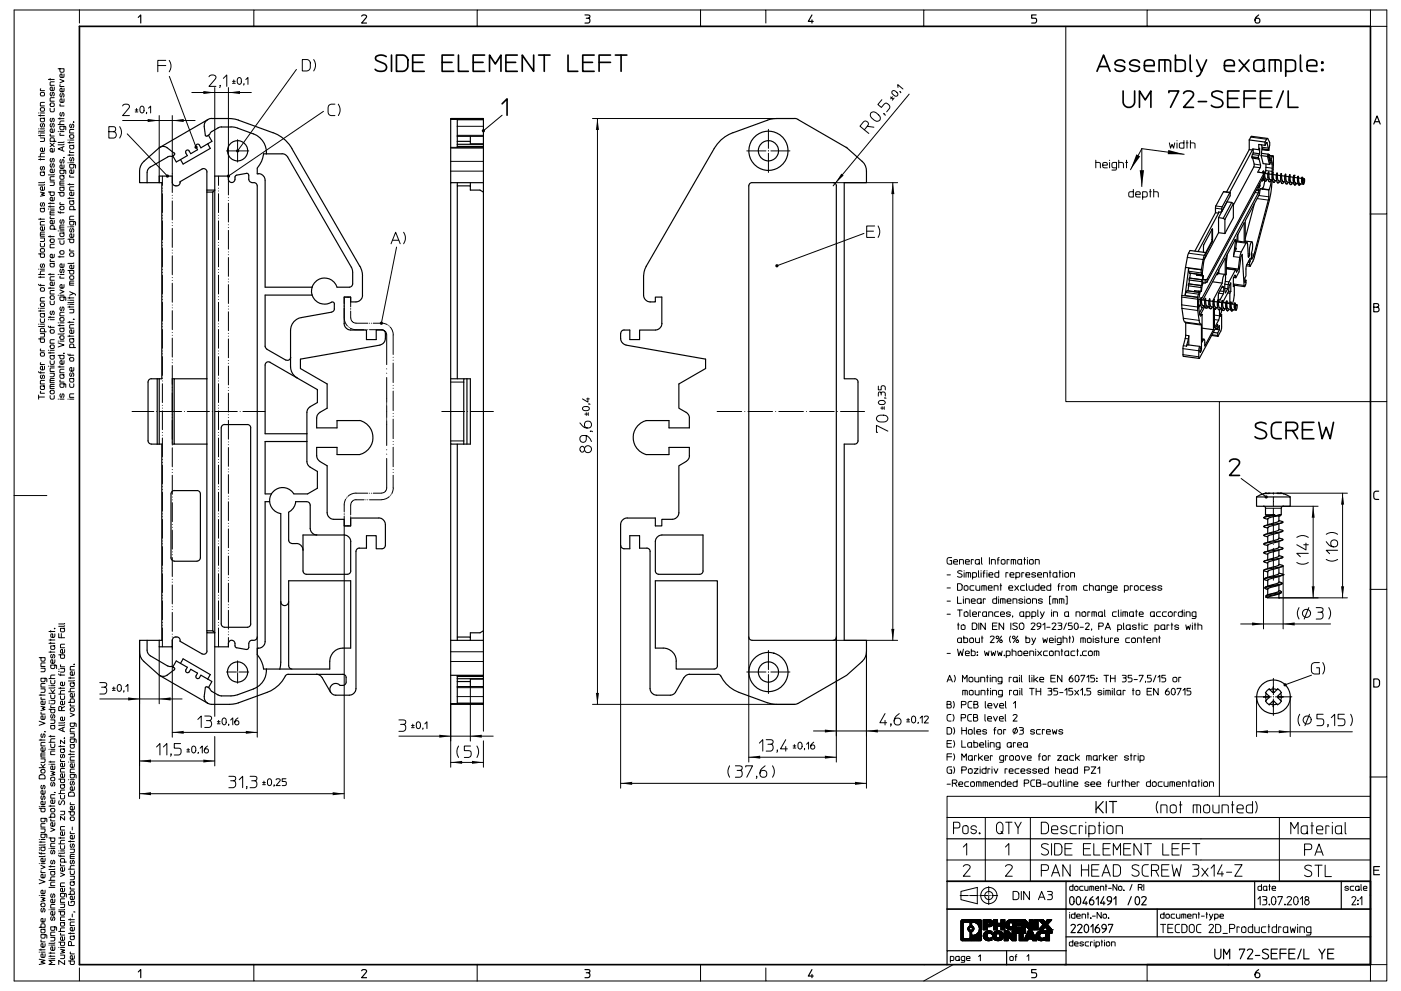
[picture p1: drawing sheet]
<svg xmlns="http://www.w3.org/2000/svg" width="420mm" height="297mm" viewBox="0 0 420 297" stroke-linecap="round" stroke-linejoin="round" font-family="sans-serif">
<g fill="none" stroke="#000" stroke-width=".3">
<path d="M23.8 3v3.9M47.3 19.6h2.4M49.7 18.1h-2.4v3.4M50.7 18.1a2.94 2.94 0 0 1 0 3.4M76.1 3h-71.9v291h19.6M90.6 17.8h1.4l.8 .5a2.74 2.74 0 0 1 .2 2.3l-.6 .6-1.8 .1zM94.1 17.8a2.94 2.94 0 0 1 0 3.5M143.1 3h-67v4.9M210 3h19.6v3.9M210 3h-66.9v4.9M210 3v4.9M229.6 3h47.3"/>
<path d="M319.5 7.9v112.5h46M343.9 3h-67v4.9M410.8 3h-66.9v4.9M410.8 3v4.9h4.9v56.2h-4.9M410.8 3h4.9v4.9M11.6 39.9h.1M11.6 38.6h.1M11.6 34.6h1.7M11.6 33.9h.1M12.1 34.4v.4M12.1 39.9h1.2M12.1 38.6h1.2"/>
<path d="M12.1 33.9h1.2M12.2 26.6l-.1 .6h1.2M12.3 32.3h.7a.56 .56 0 0 1 .4 .5 .56 .56 0 0 1-.4 .5h-.5a.61 .61 0 0 1-.2-1zM12.3 27.7h.7a.56 .56 0 0 1 .4 .5 .56 .56 0 0 1-.4 .5h-.5a.61 .61 0 0 1-.2-1zM12.4 37a.48 .48 0 0 0-.3 .6 .48 .48 0 0 0 .5 .4l.3-.9a.53 .53 0 0 1 .5 .4 .53 .53 0 0 1-.3 .6M13.3 39.2l-.2 .1h-1.5M13.3 35.3l-1.2 .2 .1 .9h1l.1-.6-.2-.3M13.3 30.7h-1l-.2 .2v.8h1.2M14.5 23.8h1.8M15 32.5v.6l.4 .4 .8-.1 .1-.9M15 23.5v.5M15.2 30.9h.7a.56 .56 0 0 1 .4 .5 .56 .56 0 0 1-.4 .5h-.5a.61 .61 0 0 1-.2-1z"/>
<path d="M15.3 37a.48 .48 0 0 0-.3 .6 .48 .48 0 0 0 .6 .4l.2-.9a.53 .53 0 0 1 .5 .4 .53 .53 0 0 1-.3 .6M15.3 35.5a.48 .48 0 0 0-.3 .5 .48 .48 0 0 0 .6 .4l.2-.9a.53 .53 0 0 1 .5 .4 .53 .53 0 0 1-.3 .6M15.3 27.7a.48 .48 0 0 0-.3 .6 .48 .48 0 0 0 .6 .3l.2-.9a.53 .53 0 0 1 .5 .5 .53 .53 0 0 1-.3 .5M16.3 38.6l-.1 .9-.8 .2a.55 .55 0 0 1-.4-.7 .55 .55 0 0 1 .7-.4v1.1M16.3 29.3h-1l-.3 .2v.8h1.3M16.3 26.1l-.1 .9-.8 .2a.55 .55 0 0 1-.4-.7 .55 .55 0 0 1 .7-.4v1.1M16.3 24.5h-1l-.3 .3v.8h1.3M17.4 20.6h1.8l-.1 .9-1 .1-.1-1M17.4 35.6h1.8M17.4 39.4h.1M17.4 37.3h1.8M18 23.8l1.2 .5-1.2 .5"/>
<path d="M18 35.3v.4M18 39.4h1.2M18.1 40l-.1 .6h1.2M18.1 31.2l-.1 .6h1.2M18.1 25.4l-.1 .5h1.2M18.2 33.7a.53 .53 0 0 0-.3 .6 .53 .53 0 0 0 .6 .4l.2-.9a.54 .54 0 0 1 .5 .4 .54 .54 0 0 1-.3 .6M18.2 28a.48 .48 0 0 0-.3 .6 .48 .48 0 0 0 .6 .4l.2-.9a.53 .53 0 0 1 .6 .4 .53 .53 0 0 1-.4 .6M19.2 37.8l-.1 1h-1l-.1-1h1.4l.3 .2v.9M19.2 36.3h-1.1l-.1 1M19.2 29.6l-.1 .9-.8 .2a.55 .55 0 0 1-.3-.7 .55 .55 0 0 1 .6-.4v1.1M19.2 26.5l-.1 .9-.8 .1a.55 .55 0 0 1-.3-.6 .55 .55 0 0 1 .6-.4v1M19.2 22.2l-.1 .9-.8 .1a.55 .55 0 0 1-.3-.6 .55 .55 0 0 1 .6-.4v1"/>
<path d="M21.2 37.2a.48 .48 0 0 0-.4 .6 .48 .48 0 0 0 .6 .3l.3-.9a.53 .53 0 0 1 .5 .5 .53 .53 0 0 1-.3 .6M22 36.5l.1 .2zM22.1 38.8h-1l-.2 .2v.9h1.2M32.6 39.5h1.4a.98 .98 0 0 1 .9 .9 .98 .98 0 0 1-.7 1h-1.6v-3.4h1.8a.8 .8 0 0 1 .3 .9 .8 .8 0 0 1-.7 .6M35.9 38a2.92 2.92 0 0 1 0 3.4M36.8 36.1h21.7M36.8 31.7a1.1 1.1 0 0 1 1.1-.5 1.1 1.1 0 0 1 .9 .9l-2 2.5h2M40.5 33.5h.8M40.5 32.9h.8M40.9 32.5v.8M42.1 32.1a.59 .59 0 0 1 .8-.2 .59 .59 0 0 1 .3 .7v.5a.63 .63 0 0 1-.6 .8 .63 .63 0 0 1-.7-.8zM44 33.7l-.1 .4"/>
<path d="M44.5 32.4l.7-.6v2.1M47.7 34.6v20.1M50.8 22.9l8 21.2M51.6 34.6v17.4M57.5 27.7h17.9M62.7 23a1.12 1.12 0 0 1 1.1-.6 1.12 1.12 0 0 1 .9 .9l-2 2.6h2M64.4 26.2v26.6M66 25.6l-.2 .6M67 23.5l1-1v3.4M68.5 26.2v26.6l28.5-19.4M69.7 25h.8M69.7 24.4h.8"/>
<path d="M70.1 24v.8M71.4 23.4a.59 .59 0 0 1 .7-.1 .59 .59 0 0 1 .3 .7v.5a.63 .63 0 0 1-.7 .8 .63 .63 0 0 1-.6-.8zM73.1 25.1l-.1 .4M73.7 23.8l.6-.6v2.1M88.9 20.8l-17.7 24.4M100.4 31.2l-1.4 .1-.5 .3-.1 .6 .1 2 .5 .4h1.4M101.4 31.2a2.94 2.94 0 0 1 0 3.4M135.1 35.8h9.8M137.1 37.8h7.8M137.1 35.9h7.8M150.5 34.5l-5.6 4.7M177.6 35.5h60.6"/>
<path d="M179.1 35.5v175.6M259.1 38.9l1.4 1.1M260 37.8l-.9 1.1-1.3-1.1 1-1.3a.88 .88 0 0 1 1.3 .1 .88 .88 0 0 1-.1 1.2l2 .3M261 33.9l.4-.2a2.04 2.04 0 0 1 2.4 2.3l-.1 .1a1.91 1.91 0 0 1-2.8-1.6zM264.4 29.9l-1.2 1.4 1 .9 .8-1a1.07 1.07 0 0 1 1.3 .1 1.07 1.07 0 0 1 .3 1.2l-.8 1M265 34.1l.4 .5M267 29.1l.6 .5M267.4 27.4l.1-.1a1.14 1.14 0 0 1 1.2 .2 1.14 1.14 0 0 1 .3 1.2 1.17 1.17 0 0 1-1.6-1.3zM267.5 29l-.5 .6M268 29.4l-.5 .6M269.2 26.2l-.1-.8 1.6 1.3M269.8 27.5l.3 .3"/>
<path d="M272.6 28.2l-22.8 27.5M11.6 47.8h1.7M11.6 47h1.7M11.6 40.6h1.7M12.1 57.6l1.2 .3-.8 .3 .8 .4-1.2 .2M12.1 41.3h1.2l-.1 1.1h-1.1M12.1 40.4v.4M12.1 47.5v.5M12.4 49.9a.48 .48 0 0 0-.3 .6 .48 .48 0 0 0 .5 .3l.3-.9a.53 .53 0 0 1 .5 .5 .53 .53 0 0 1-.3 .6M13.3 56v.9l-.8 .1a.55 .55 0 0 1-.4-.6 .55 .55 0 0 1 .6-.4v1M13.3 55.3l-.2 .2h-1.5M13.3 54.6l-.2 .1h-1.5"/>
<path d="M13.3 51.5l-1.2 .1 .1 1h1l.1-.6-.2-.4M13.3 45.9l-1 .1-.2 1M13.3 44.3v1l-.8 .1a.55 .55 0 0 1-.4-.7 .55 .55 0 0 1 .6-.4v1.1M14.5 57.5h1.8l-.1 1-1 .1-.2-1.1M15 54.5h1.3l-.2 1.1h-1.1M15 42.9l1.3 1.1M15.1 40.2l-.1 .6h1.3M15.3 49.1a.48 .48 0 0 0-.3 .5 .48 .48 0 0 0 .6 .4l.2-.9a.53 .53 0 0 1 .5 .4 .53 .53 0 0 1-.3 .6M15.3 47.5a.48 .48 0 0 0-.3 .6 .48 .48 0 0 0 .6 .3l.2-.9a.53 .53 0 0 1 .5 .4 .53 .53 0 0 1-.3 .6M16.3 59.1l-.1 .9-.8 .2a.55 .55 0 0 1-.4-.7 .55 .55 0 0 1 .7-.4v1.1M16.3 52.9h-1l-.3 .3v.8h1.3M16.3 52.2l-.3 .2h-1.5"/>
<path d="M16.3 50.7l-.1 .9-.8 .1a.55 .55 0 0 1-.4-.6 .55 .55 0 0 1 .7-.4v1M16.3 44.5l-.1 .9-.8 .1a.55 .55 0 0 1-.4-.6 .55 .55 0 0 1 .7-.4v1M16.3 42.4l-.2-1.1h-.9l-.2 1.1h1.8M16.3 42.9l-1.3 1.1M17.4 57.7h1.8l-.1 .9-1 .1-.1-1M18 54.9h1.2M18.2 47.8a.48 .48 0 0 0-.3 .6 .48 .48 0 0 0 .6 .4l.2-.9a.53 .53 0 0 1 .6 .4 .53 .53 0 0 1-.4 .6M18.7 44.1v1M19.1 47.2l.1 .1zM19.2 47.2h.1M19.2 56l-1.2 .1 .1 1h1l.1-.6-.3-.4M19.2 54.3h-1l-.2 .2v1h1.2"/>
<path d="M19.2 52.6l-1.2 .1 .1 1h1l.1-.6-.3-.4M19.2 51l-.2 1-.9-.1-.1-.9h1.4l.3 .1v1M19.2 49.4l-.1 .9-.8 .2a.55 .55 0 0 1-.3-.7 .55 .55 0 0 1 .6-.4v1.1M19.2 43.9l-1.8 .7 1.8 .7M19.2 43.2l-.3 .2h-1.5M19.2 42.5l-.3 .2h-1.5M20.4 59.4h1.7M20.4 55.3h1.7M20.4 48.8h.1M20.4 46.5h1.7M20.4 42.8h1.7M20.4 42h.1"/>
<path d="M20.9 42.5v.4M20.9 46.2v.5M20.9 55v.5M20.9 59.2v.4M20.9 48.8h1.2M20.9 42h1.2M21 52.5l-.1 .6h1.2M21 45.2l-.1 .5h1.2M21.1 40.4h.7a.56 .56 0 0 1 .3 .5 .56 .56 0 0 1-.3 .5h-.6a.62 .62 0 0 1-.1-1zM21.2 47.2a.49 .49 0 0 0-.4 .6 .49 .49 0 0 0 .6 .4l.3-.9a.52 .52 0 0 1 .5 .4 .52 .52 0 0 1-.3 .6M22.1 57.6l-.1 .9-.8 .1a.55 .55 0 0 1-.3-.6 .55 .55 0 0 1 .6-.4v1M22.1 56h-1l-.2 .3v.7h1.2"/>
<path d="M22.1 50.9l-.1 1-.8 .1a.55 .55 0 0 1-.3-.7 .55 .55 0 0 1 .6-.4v1.1M22.1 49.3l-.1 1h-1l-.1-1h1.4l.3 .2v.9M22.1 43.5l-1.2 .1 .1 .9h1l.1-.5-.3-.4M38.1 40.1l12.1 12.7M135.1 44.2h9.8M135.1 44.4h9.8M135.1 48.4h9.8M135.1 51.3h9.8M137.1 40.6h7.8M249.8 54.7h19.3M267.7 54.7v137.2M328.5 48.7h.9l.4 .2 .1 1.4"/>
<path d="M328.5 48v2.3M330.6 49.5h1.4a.71 .71 0 0 0-.6-.8 .71 .71 0 0 0-.8 .4v1l.5 .2h.9M332.6 48v.1M332.6 48.7v1.6M334.7 50.3h-.8l-.5-.2 .1-1.3 1.2-.1v1.8l-.2 .4-1.2 .1M335.4 48.7l1.2 .1 .2 1.5M335.4 48v2.3M337.5 48.7h.5M337.7 48v2.3M339.8 56.8v2.3l-1.2-.2-.1-1.2 1.3-.2M340.5 58.2h1.3a.71 .71 0 0 0-.5-.7 .71 .71 0 0 0-.8 .4l.1 1 1.2 .2M342.3 44.6v11.3"/>
<path d="M342.3 44.6l12.7 1.6M342.3 44.6l-3.4 6.3M342.5 59.1l1.4-.3-.2-1.2-1.2-.1v2.3M344.6 57.5h.6M344.8 56.8v2.3M345.9 57.5l1.3 .2v1.4M345.9 56.8v2.3M350.6 42.8l.3 1.6 .5-1.1 .4 1.1 .4-1.6M352.8 42.1v.1M352.8 42.8v1.6M354.9 42.1v2.3l-1.3-.2v-1.2l1.3-.2M355.6 42.8h.6"/>
<path d="M355.8 42.1v2.3M356.9 42.8l1.3 .2v1.4M356.9 42.1v2.3M366.8 57.5l1.9 .2M375 41.1l4.7 .6M375.3 47l1.9 .2M375.3 47.1l1.9 .3M375.5 46.3l1.9 .3M375.9 50l1.9 .3M376 49.2l1.9 .3M376.2 57.7l1 .1M376.6 57.1l.8 .1"/>
<path d="M376.7 56.8l.7 .1M376.9 59.5l3.3 .5M377 56.2l.5 .1M377.2 55.9h.4M377.4 58.6l3 .4M377.4 55.5h.3M378.4 44.1l1.8 .3M378.4 44.8l1.9 .3M378.5 56.6l1.9 .2M379.4 51.1l2 .3M379.5 50.2l1.9 .2M379.6 42.8h.2"/>
<path d="M380.2 46.4l.2 .1M380.4 47.3h.2M380.5 46.8l.9 .1M380.6 47.9l.4 .1M380.6 49.1l.8 .1M380.6 48.2l.6 .1M380.7 47.6l.4 .1M380.7 48.7l.7 .1M11.6 76.1h1.7v.9l-1 .1-.2-1M11.6 65.7h1.7M12.1 72.9v.7l.4 .4 .8-.2v-.9M12.1 71.3h1.2l-.1 1.1h-1.1"/>
<path d="M12.1 65.4v.5M12.1 70.2h1.2M12.3 74.5h.7a.56 .56 0 0 1 .4 .5 .56 .56 0 0 1-.4 .6h-.5a.61 .61 0 0 1-.2-1.1zM12.4 79.1a.53 .53 0 0 0-.3 .6 .53 .53 0 0 0 .5 .4l.3-1a.54 .54 0 0 1 .5 .5 .54 .54 0 0 1-.3 .5M12.4 60.7a.53 .53 0 0 0-.3 .6 .53 .53 0 0 0 .5 .5l.3-1a.54 .54 0 0 1 .5 .4 .54 .54 0 0 1-.3 .6M13.3 69.6h-1l-.2 .2v1h1.2M13.3 68v.9l-.8 .1a.55 .55 0 0 1-.4-.6 .55 .55 0 0 1 .6-.4v1M13.3 66.4h-1l-.2 .3v.7h1.2M13.3 62.3l-1.2 .1 .1 1h1l.1-.6-.2-.4M14.5 70.9h1.8M14.5 62.6h.1M14.5 61.9h1.8"/>
<path d="M14.5 61h1.8M15 60.7v.4M15 61.7v.4M15 70.6v.5M15 63.8h1.3M15 62.6h1.3M15.1 77.8l-.1 .5h1.3M15.1 64.9l-.1 .6h1.3M15.2 71.6h.7a.56 .56 0 0 1 .4 .5 .56 .56 0 0 1-.4 .6h-.5a.62 .62 0 0 1-.2-1.1zM16.3 78.9h-1.3l.2 1h1l.1-.5-.3-.5M16.3 76.2l-.1 .9-.8 .2a.55 .55 0 0 1-.4-.7 .55 .55 0 0 1 .7-.4v1.1M16.3 73.2h-1l-.3 .2v.9h1.3"/>
<path d="M16.3 68.7l-.2-1h-.9l-.2 1h1.8M16.3 66l-.1 1-.8 .1a.55 .55 0 0 1-.4-.7 .55 .55 0 0 1 .7-.4v1.1M16.3 63.2h-1l-.3 .2v1h1.3M17.4 63.4l.2 .3h1.6M17.4 77h1.8M17.4 69.2h.1M18 72.1v.7l.3 .4 .8-.1 .1-1M18 76.7v.4M18 69.2h1.2M18 68.1h1.2M18.1 60.7l-.1 .6h1.2M18.1 63.4v.5"/>
<path d="M18.1 75.2l.7-.1a.56 .56 0 0 1 .4 .6 .56 .56 0 0 1-.4 .5h-.5a.62 .62 0 0 1-.2-1zM18.1 61.8h.7a.56 .56 0 0 1 .4 .5 .56 .56 0 0 1-.4 .6h-.5a.61 .61 0 0 1-.2-1.1zM18.2 65.9a.53 .53 0 0 0-.3 .6 .53 .53 0 0 0 .6 .4l.2-1a.54 .54 0 0 1 .5 .4 .54 .54 0 0 1-.3 .6M19.2 79.1l-.1 .9-.8 .1a.55 .55 0 0 1-.3-.6 .55 .55 0 0 1 .6-.4v1M19.2 71.4l-.3 .2h-1.5M19.2 69.7l-1.2 .1 .1 1h1l.1-.6-.3-.4M19.2 67.4h-1l-.2 .3v1h1.2M20.4 71.7h1.7l-.1 .9-.9 .1-.2-1M20.4 68h.1M20.9 68h1.2M21 74.7l-.1 .5h1.2M21.1 75.8h.7a.57 .57 0 0 1 .3 .5 .57 .57 0 0 1-.3 .5h-.6a.59 .59 0 0 1-.1-1z"/>
<path d="M21.2 68.5a.53 .53 0 0 0-.3 .6 .53 .53 0 0 0 .5 .4l.3-1a.54 .54 0 0 1 .5 .5 .54 .54 0 0 1-.3 .6M22.1 79.5l-.1 .9-.8 .1a.55 .55 0 0 1-.3-.6 .55 .55 0 0 1 .6-.4v1M22.1 78.8l-.2 .1h-1.5M22.1 70.1l-.1 .9-.8 .2a.55 .55 0 0 1-.3-.7 .55 .55 0 0 1 .6-.4v1.1M22.1 66.4l-.2 1-.9-.1-.1-.9h1.4l.3 .1v.9M22.1 64.8h-1l-.2 .3v.8h1.2M22.1 62.9l-.2-1.1h-.8l-.2 1.1h1.7M22.1 60.1l-1.2 .1 .1 1h1l.1-.6-.3-.4M117.2 73.1l1.4-3.5 1.4 3.5M117.7 72h1.9M118.9 74l-4.6 22.9M121 69.6a2.99 2.99 0 0 1 0 3.5"/>
<path d="M259 70l-26.1 9.7M259.8 69.3h2.1M262.2 67.7h-2.4v3.5h2.4M263.2 67.7a3.1 3.1 0 0 1 0 3.5M356 77.1l4.7 .7M356.3 75.9l4.7 .6M363.2 72.5h.2M363.3 68.8l.2 .1M363.3 71.8h.2M364.4 62.4l1.9 .2M364.5 61.7l1.9 .3M369.8 76.9l1.9 .2"/>
<path d="M370.1 72.2h.3M370.2 75.2l1.9 .3M370.5 74.5h.1M370.7 72.5l2.8 .4M373.8 79.2l.8 .1M374.2 76.1h.4M374.2 76.6l.3 .1M374.2 77h.1M375.2 76.1l.8 .1M375.2 76.7h.6M375.2 77.5l.1 .1M415.7 64.1v56.3h-50.2v118.3"/>
<path d="M11.6 85.2l.3 .3h1.4M11.6 97.2h.1M11.6 93.2h1.7M11.6 92.4h.1M11.6 83.1h1.7M11.6 82.3h1.7M11.6 80.7h.1M12.1 100h1.2v.9l-1.2 .1M12.1 95.6v.6l.4 .4 .8-.1v-.9M12.1 97.2h1.2M12.1 82.8v.5M12.1 92.9v.5"/>
<path d="M12.1 92.4h1.2M12.1 80.7h1.2M12.2 85.2v.5M12.3 90.9l.7-.1a.57 .57 0 0 1 .3 .5 .57 .57 0 0 1-.3 .6h-.5a.59 .59 0 0 1-.2-1zM12.3 86.3l.7-.1a.57 .57 0 0 1 .3 .5 .57 .57 0 0 1-.3 .6h-.5a.59 .59 0 0 1-.2-1zM13.3 99.4v-.9h-1.1l-.1 .9h1.8M13.3 97.7l-.2 .2h-1.5M13.3 93.9l-1.2 .1 .1 1h1l.1-.6-.2-.4M13.3 89.2h-1l-.2 .3v.8h1.2M13.3 81.2h-1l-.2 1.1M14.5 97.8l.3 .3h1.5M14.5 95.8h.1"/>
<path d="M14.5 95.1h1.8M14.5 86.4h1.8M14.5 82.2h1.8M15 90.2v.7l.4 .4 .8-.1 .1-1M15 81.9v.5M15 86.1v.4M15 94.8v.5M15 95.8h1.3M15.1 97.8v.5M15.2 98.8h.7a.56 .56 0 0 1 .4 .5 .56 .56 0 0 1-.4 .6h-.5a.62 .62 0 0 1-.2-1.1zM15.2 88.7l.7-.1a.56 .56 0 0 1 .4 .6 .56 .56 0 0 1-.4 .5h-.5a.61 .61 0 0 1-.2-1zM15.3 93.2a.53 .53 0 0 0-.3 .6 .53 .53 0 0 0 .5 .5l.3-1a.54 .54 0 0 1 .5 .4 .54 .54 0 0 1-.3 .6"/>
<path d="M16.3 87.1h-1l-.3 .2v.8h1.3M16.3 84.5l-.1 .9-.8 .2a.55 .55 0 0 1-.4-.7 .55 .55 0 0 1 .7-.4v1.1M16.3 82.9h-1l-.3 .3v.8h1.3M17.4 82.3h.1M17.4 97.6h1.8M17.4 96.8h.1M17.4 88.5h.1M18 86.9l1.2 .5-1.2 .5M18 82.3h1.2M18 97.3v.5M18 96.8h1.2M18 88.5h1.2"/>
<path d="M18.1 82.8l-.1 .6h1.2M18.1 95.2h.7a.56 .56 0 0 1 .4 .5 .56 .56 0 0 1-.4 .5h-.5a.61 .61 0 0 1-.2-1zM18.2 92a.53 .53 0 0 0-.3 .6 .53 .53 0 0 0 .6 .4l.2-1a.54 .54 0 0 1 .5 .5 .54 .54 0 0 1-.3 .6M18.2 80.7a.53 .53 0 0 0-.3 .6 .53 .53 0 0 0 .6 .4l.2-1a.54 .54 0 0 1 .5 .4 .54 .54 0 0 1-.3 .6M19.2 99.9l-.3 .2h-1.5M19.2 98.3l-1.2 .1 .1 .9h1l.1-.6-.3-.3M19.2 93.6h-1l-.2 .3v.7h1.2M19.2 89l-.2 1-.9-.1-.1-.9h1.4l.3 .1v1M19.2 85.3l-.1 .9-.8 .2a.55 .55 0 0 1-.3-.7 .55 .55 0 0 1 .6-.4v1.1M20.4 81.1h1.7l-.1 .9-.9 .1-.2-1M20.4 96.6h1.7M20.4 92h1.7"/>
<path d="M20.4 91.2h.1M20.4 90h.1M20.4 89.3h1.7M20.9 92.7h1.2l-.2 1-1 .1M20.9 87.4l1.2 .5-1.2 .6M20.9 89v.5M20.9 91.8v.4M20.9 96.3v.5M20.9 91.2h1.2M20.9 90h1.2M20.9 84.9h1.2M21.1 82.7h.7a.57 .57 0 0 1 .3 .5 .57 .57 0 0 1-.3 .5h-.6a.59 .59 0 0 1-.1-1z"/>
<path d="M22 95.7h.3M22.1 98.9l-.1 .9-.8 .1a.55 .55 0 0 1-.3-.6 .55 .55 0 0 1 .6-.4v1M22.1 97.3h-1l-.2 .3v.8h1.2M22.1 90.5l-.2 .2h-1.5M22.1 87.9l.5 .6M22.1 84.2h-1l-.2 .3v1h1.2M354.3 89l4.7 .7M354.3 91.4l4.7 .6M354.3 88.5l4.8 .7M354.3 92.4l4.8 .7M354.8 95.4l4.7 .6M355.3 88.5l3.8 .5"/>
<path d="M355.5 96.8l4.7 .6M355.5 87.7l3.8 .5M355.9 87.1l3.8 .6M356.3 80.4l3.8 .5M356.3 81.3l3.9 .5M356.3 85.1l3.8 .5M356.6 83.3l3.8 .6M356.6 81.8l3.8 .5M359.7 94.3h.6M364.1 95.8l1.2 .2M364.1 94.4l1.5 .2M364.1 98.1h.1"/>
<path d="M364.8 97.5h.3M365.2 89.7h.6M365.3 87.9l1.4 .1M367.2 85.2l1 .1M367.3 84.3l1.1 .2M367.6 80.6l2.7 .3M369.7 85.1l3.3 .4M370.1 82.6h.2M11.6 111.4l.1 .3h1.6M11.6 101.6h1.7v.9l-1 .1-.2-1M11.6 118.4v.6M12.2 117.3l-.1 .6h1.2"/>
<path d="M12.2 108.7l-.1 .6h1.2M12.2 104.6l-.1 .6h1.2M12.2 111.4v.5M12.3 105.7h.7a.56 .56 0 0 1 .4 .5 .56 .56 0 0 1-.4 .5h-.5a.62 .62 0 0 1-.2-1zM12.4 112.4a.48 .48 0 0 0-.3 .6 .48 .48 0 0 0 .5 .3l.3-.8a.53 .53 0 0 1 .5 .4 .53 .53 0 0 1-.3 .6M13.3 119h-1.7v.6M13.3 115.6l-1.2 .1 .1 1h1l.1-.6-.2-.4M13.3 114h-1l-.2 .3v.8h1.2M13.3 109.8v.9l-.8 .1a.55 .55 0 0 1-.4-.6 .55 .55 0 0 1 .6-.4v1M14.5 109.7h.1M14.5 105.8h1.8M14.5 105h.1"/>
<path d="M15 118.6v.6l.4 .4 .8-.1 .1-.9M15 111.9h1.3l-.1 .9-1.2 .1M15 108.2v.6l.4 .4 .8-.1 .1-.9M15 115.8h1.3M15 114h1.3M15 109.7h1.3M15 105.5v.4M15 105h1.3M15.2 117h.7a.56 .56 0 0 1 .4 .5 .56 .56 0 0 1-.4 .5h-.5a.62 .62 0 0 1-.2-1zM15.2 103.4h.7a.56 .56 0 0 1 .4 .5 .56 .56 0 0 1-.4 .6h-.5a.62 .62 0 0 1-.2-1.1zM16.3 115.2h-1l-.3 .3v.9h1.3M16.3 113.4h-1l-.3 .3v1h1.3"/>
<path d="M16.3 110.3h-1l-.3 .2v.8h1.3M16.3 106.5l-1.3 .1 .2 .9h1l.1-.5-.3-.4M16.3 101.8h-1l-.3 .3v.8h1.3M17.4 106.5h1.8l-.1 1h-1l-.1-1M17.4 102.8l1.8 .6-1.8 .6M17.4 119.6h.1M17.4 110h1.8M17.4 102.2h.1M18 119.6h1.2M18 109.7v.4M18 102.2h1.2M18.1 113.9l-.1 .6h1.2"/>
<path d="M18.1 100.7l.7-.1a.56 .56 0 0 1 .4 .6 .56 .56 0 0 1-.4 .5h-.5a.61 .61 0 0 1-.2-1zM18.2 118a.48 .48 0 0 0-.3 .6 .48 .48 0 0 0 .6 .4l.2-.9a.53 .53 0 0 1 .6 .4 .53 .53 0 0 1-.4 .6M19.2 105.9h.1M19.2 115l-.1 1h-1l-.1-1h1.4l.3 .1v1M19.2 112.3h-1.2l.1 1h1l.1-.6-.3-.4M19.2 110.7h-1l-.2 .2v.8h1.2M19.2 108.1l-.1 .9-.8 .1a.55 .55 0 0 1-.3-.6 .55 .55 0 0 1 .6-.4v1M20.4 106.1l.3 .4h1.4M20.4 119.6h.1M20.4 100.7h1.7M20.9 115v.7l.3 .4 .8-.1 .1-1M20.9 119.6h1.2"/>
<path d="M20.9 100.5v.4M21 106.1v.5M21.1 107.2h.7a.56 .56 0 0 1 .3 .5 .56 .56 0 0 1-.3 .5h-.6a.61 .61 0 0 1-.1-1zM21.2 111.8a.53 .53 0 0 0-.3 .6 .53 .53 0 0 0 .5 .4l.3-1a.54 .54 0 0 1 .5 .4 .54 .54 0 0 1-.3 .6M22.1 118h-1l-.2 .3v.8h1.2M22.1 113.3l-1.2 .1 .1 1h1l.1-.6-.3-.4M22.1 110.2l-.1 .9-.8 .1a.55 .55 0 0 1-.3-.6 .55 .55 0 0 1 .6-.4v1M22.1 104.2l-.2-1.1h-.8l-.2 1.1h1.7M22.1 101.5h-1.2l.1 1h1l.1-.6-.3-.4M135.1 114.5h3.9M175.9 119.6h.8M176.2 119.3v1.2l-1.6-.9"/>
<path d="M263.3 118.7l.2-1.2h.4l.3 .4a.65 .65 0 0 1 .6-.4 .65 .65 0 0 1 .6 .4v.8M263.3 115.7v1.1h.9v-.7a.64 .64 0 0 1 .6-.5 .64 .64 0 0 1 .6 .5v.7M264.2 117.9v.5M265.2 119.3l.4 .1M354.6 104.5l4.8 .6M354.6 106.3l4.8 .6M354.8 103.6l.9 .1M355.3 101.5l1 .1M355.5 100.5l.9 .1M359.7 105.2h.3M359.8 105.5h.1M359.8 104.5l.4 .1"/>
<path d="M360.4 101.8l.3 .1M363.4 100.3l1.7 .2M135.1 132.1h3.9M173.8 126.7a2.26 2.26 0 0 0 3.2 1.3 1.05 1.05 0 0 0-.1-1.6 1.05 1.05 0 0 0-1.5 .4 1.05 1.05 0 0 0 .7 1.5M174.1 133.9a.83 .83 0 0 1 1.2 .5 .83 .83 0 0 1-.6 1.1 .89 .89 0 0 1-.8-.6 .89 .89 0 0 1 .2-1zM174.8 122.1a1.04 1.04 0 0 1 1.1-.4 1.04 1.04 0 0 1 .7 1 1.05 1.05 0 0 1-1.1 .5 1.05 1.05 0 0 1-.8-1zM175.2 134.4a1.06 1.06 0 0 1 1.7-.7 1.06 1.06 0 0 1 0 1.8 1.06 1.06 0 0 1-1.7-.7M175.3 124.1h.8M175.8 130.6v1.2a1.01 1.01 0 0 1-1.2 .7 1.01 1.01 0 0 1-.8-1 1.01 1.01 0 0 1 .9-1h.6a1.98 1.98 0 0 1 2 1.8M175.8 123.7v.8M176.4 123.7v.8M176.5 121.1l.4 .1"/>
<path d="M177 129.2l.6 .2M263 124.8a2.34 2.34 0 0 1 3.1 .3v.7a2.24 2.24 0 0 1-3.3 0zM263.6 120.2a1.11 1.11 0 0 1 1.8 .5 1.21 1.21 0 0 1-2.1 0zM264.1 122.3h.8M264.4 121.9v.8M265.1 121.9v.8M266.2 129.2l-3.5-1.7v2.1h.4M415.7 120.4v56.2h-4.9M4.2 148.5h9.8M103.2 157.6v81.8M372.1 143.4l7.5 5.5M379.4 152.3h4.7"/>
<path d="M379.4 147.9h.1M380.4 147.8v.1M384.1 147.9h.1M384.7 151.7h10.4M393.7 151.7v27.5M402.5 147.8v31.4M403.9 147.8l-20.8 .1M186.1 163.5v72.7M283.9 172.3h1M283.9 176.2h1M285.3 167.1l-1 .1-.4 .5 .1 1.1 .4 .3h.9v-1.1h-.5M285.9 168.4h1.2a.6 .6 0 0 0-.5-.7 .6 .6 0 0 0-.7 .4l.1 .9 1.1 .1"/>
<path d="M287.1 174.9h.7l.6 .4v1.2l-.4 .4h-.9zM287.1 178.9v1.9h1.1M287.7 169.1v-1.4l1.1 .1v1.3M288.4 171.2a.69 .69 0 0 0-.8-.2 .69 .69 0 0 0-.4 .6l.9 .4a.5 .5 0 0 1 .3 .6 .5 .5 0 0 1-.5 .4l-.8-.2M288.8 178.9v.1M288.8 179.5v1.3M289 171v.1M289 171.6v1.4M289.1 175.8a.68 .68 0 0 1 1.1 .1v.6a.62 .62 0 0 1-.6 .4 .62 .62 0 0 1-.6-.4zM289.4 168.4h1.2a.6 .6 0 0 0-.5-.7 .6 .6 0 0 0-.7 .4l.2 .9 1 .1M289.6 173v-1.4l1.3 .2 .1 1.2M290.3 171.6v1.4"/>
<path d="M291.6 173l1.1-.2v-1l-1.1-.2v2M291.8 167.8l-.6-.1v1.4M292 175.5l-1 .1-.2 .3 .1 .9 1.1 .1M292.6 175.5v1.2l.4 .2h.7v-1.4M293.3 171l.2 2M293.6 168.7l-.5 .4-.6-.2v-1.1l1.1-.1 .1 1.4M294.1 171v.1M294.1 171.6v1.4M294.3 167.1v1.7l.2 .3M294.3 176.9v-1.4l1.3 .2 .1 1.2M294.7 171.7h.6M295 175.5v1.4"/>
<path d="M295.3 171l-.4 .4v1.6M295.5 179.6l-.7-.1v1.3M295.9 171v.1M295.9 171.6v1.4M296.3 176.2h1.1a.6 .6 0 0 0-.4-.7 .6 .6 0 0 0-.7 .4l.1 .9 1 .1M296.5 172.3h1.1a.6 .6 0 0 0-.4-.7 .6 .6 0 0 0-.7 .4l.1 .9 1 .1M296.6 167.1v2M297.2 169.1v-1.4h1l.2 1.4M298 176.9v-1.4l1.2 .2v1.2M298.8 178.9v1.9l-1.1-.1-.1-1 1.2-.2M299 167.8h.5M299.4 178.9v.1"/>
<path d="M299.4 179.5v1.3M299.4 171v2l-1-.1-.1-1.1 1.1-.2M299.5 167.1l-.3 .1v1.9M299.8 175.5h.5M300 174.9v2M300.2 167.9a.69 .69 0 0 1 1.1 .2v.6a.62 .62 0 0 1-.6 .4 .62 .62 0 0 1-.6-.4zM300.6 179.5v1.3M302.2 171.7l-.6-.1v1.4M302.4 176.2h1.2a.6 .6 0 0 0-.5-.7 .6 .6 0 0 0-.7 .4l.2 .9 1 .1M302.5 167.8l-.6-.1v1.4M302.8 172.3h1.2a.6 .6 0 0 0-.5-.7 .6 .6 0 0 0-.7 .4l.1 .9 1.1 .1M303.1 169.1v-1.4l1.3 .1 .1 1.3"/>
<path d="M303.8 167.7v1.4M304.2 175.5l1.2 1.4M304.6 173l1.1-.2v-1l-1.1-.2v2M305.4 175.5l-1.2 1.4M306.2 168.7l-.4 .4-.6-.2v-1.1l1-.1 .2 1.4M306.6 179.7a.54 .54 0 0 0-.7-.3 .54 .54 0 0 0-.3 .7l1 .2a.59 .59 0 0 1-.5 .6 .59 .59 0 0 1-.7-.4M307 171.7l-.7-.1v1.4M307 167.7h.4M307.1 175.5l-.9 .1-.2 .3 .1 .9 1 .1M307.1 167.1v2M307.2 178.9v.1M307.2 179.5v1.3"/>
<path d="M307.6 172.3h1.1a.6 .6 0 0 0-.4-.7 .6 .6 0 0 0-.7 .4l.1 .9 1 .1M307.7 174.9v1.7l.2 .3M307.8 179.7a.68 .68 0 0 1 1.2 .1v.6a.65 .65 0 0 1-.6 .4 .65 .65 0 0 1-.6-.4zM308 167.1v.1M308 167.7v1.4M308.5 175.5v1l.5 .4h.7v-1.4M308.6 167.9a.69 .69 0 0 1 1.2 .2v.6a.62 .62 0 0 1-.6 .4 .62 .62 0 0 1-.6-.4zM310.4 169.1v-1.4l1.1 .1v1.3M310.5 171.9a.54 .54 0 0 0-.7-.4 .54 .54 0 0 0-.3 .7l.9 .3a.56 .56 0 0 1-.4 .5 .56 .56 0 0 1-.7-.3M311.1 172.3h1.1a.6 .6 0 0 0-.4-.7 .6 .6 0 0 0-.7 .4l.1 .9 1 .1M311.5 174.9v2l-1.1-.1v-1.2l1.1-.1M312 176.2h1.2a.62 .62 0 0 0-.4-.7 .62 .62 0 0 0-.8 .4l.2 .9 1 .1"/>
<path d="M312.5 179.7a.6 .6 0 0 0-.7-.3 .6 .6 0 0 0-.4 .6l.9 .2a.53 .53 0 0 1-.2 .7 .53 .53 0 0 1-.7-.2l-.1-.2M312.8 173v-1.4l1.1 .1 .1 1.3M314.6 171.6h.5M314.8 171v2M315 174.9v2l-1.1-.1v-1.2l1.1-.1M315 178.7h-.4v2.3h.4M316.3 179.5v1.3M316.8 172.6l-.4 .4-.6-.1v-1.1l1-.2 .1 1.4M317.1 175.6h.6M317.5 171.6h.5M317.7 174.9l-.4 .4v1.6M317.7 171v2"/>
<path d="M318.3 179.5v1.3M318.6 171v.1M318.6 171.6v1.4M318.9 175.6l-.6-.1v1.4M319.2 171.8a.69 .69 0 0 1 1.2 .2v.6a.62 .62 0 0 1-.6 .4 .62 .62 0 0 1-.6-.4zM319.5 178.7h.4v2.3h-.4M319.6 175.8a.67 .67 0 0 1 1.1 .1v.6a.62 .62 0 0 1-.6 .4 .62 .62 0 0 1-.6-.4zM321 173v-1.4l1.1 .2v1.2M321.3 176.9v-1.4l1.2 .1 .2 1.3M322 175.5v1.4M326 175.5l-.9 .1-.3 .3 .2 .9 1 .1M326.6 175.5l1.1 .3 .1 1.1"/>
<path d="M326.6 174.9v2M329.5 176.6l-.4 .3-.6-.1v-1.1l1-.2 .1 1.4M330.2 176.9v-1.4l1.1 .1 .1 1.3M333.2 176.9l-1.2-.2v-.8l.2-.3 1-.1v1.6l-.4 .4h-.8M333.7 176.2h1.2a.62 .62 0 0 0-.4-.7 .62 .62 0 0 0-.8 .4v.6l.3 .4h.9M337.1 176.9l1.1-.2-.1-1.1-1-.1v2M339.5 175.6l-.7-.1v1.4M340.1 175.8a.68 .68 0 0 1 1.1 .1v.6a.62 .62 0 0 1-.5 .4 .62 .62 0 0 1-.6-.4zM343 175.5l-.9 .1-.3 .3 .2 .9 1 .1M343.6 176.2h1.2a.6 .6 0 0 0-.5-.7 .6 .6 0 0 0-.7 .4l.1 .9 1.1 .1M346.5 175.8a.54 .54 0 0 0-.6-.3 .54 .54 0 0 0-.4 .6l1 .3a.59 .59 0 0 1-.5 .6 .59 .59 0 0 1-.6-.4M348.3 175.8a.54 .54 0 0 0-.7-.3 .54 .54 0 0 0-.3 .6l1 .3a.59 .59 0 0 1-.5 .6 .59 .59 0 0 1-.7-.4"/>
<path d="M378.8 170.9v17.6M383.4 179.2h20.5M384.7 169.6v18.9M388.8 168.6a3.2 3.2 0 0 0 3.4 0M388.8 161a2.99 2.99 0 0 1 3.4 0M390.8 163.3h1.4M391.5 162.8v2l-2.7-1.5M392.2 165.8h-3.4l1 1.1M397.6 162.3a2.26 2.26 0 0 0 3.2 1.3 1.06 1.06 0 0 0-.2-1.6 1.06 1.06 0 0 0-1.6 .4 1.06 1.06 0 0 0 .8 1.5M397.6 167.7a3.1 3.1 0 0 0 3.4 0M397.6 160.1a2.94 2.94 0 0 1 3.4 0M401 164.9h-3.4l1 1"/>
<path d="M415.7 176.6v56.3h-4.9M11.7 197.1h1.8l-.2 1h-.8l-.2-1M13.5 198.7h-1l-.2 .3v.7h1.2M14.7 195.4h1.7M14.7 192.8h1.7M14.7 191.8h1.7M14.7 189.3h1.7M15.2 189v.4M15.2 191.6v.4M15.2 192.5v.5M15.2 195.2v.4M15.5 196.1a.48 .48 0 0 0-.4 .6 .48 .48 0 0 0 .6 .4l.2-.9a.53 .53 0 0 1 .6 .4 .53 .53 0 0 1-.3 .6"/>
<path d="M16.3 188.3l.1 .2zM16.4 188.4h.1M16.4 199.3l-.1 1-1-.1-.1-.9h1.4l.4 .3v.8M16.4 197.7l-.1 .9-.7 .2a.55 .55 0 0 1-.4-.7 .55 .55 0 0 1 .6-.4v1.1M16.4 193.5l-1.2 .1 .1 1h1l.1-.6-.3-.4M16.4 190l-.1 .9-.7 .1a.55 .55 0 0 1-.4-.6 .55 .55 0 0 1 .6-.4v1M17.6 196.2h1.8l-.1 1h-1.1l-.1-1M17.6 189.9v1.2h1.8M18.2 199.2l-.1 .6h1.3M18.4 189.9v1.2M19.4 194.7l-.1 .9-.8 .1a.55 .55 0 0 1-.4-.6 .55 .55 0 0 1 .6-.4v1M19.4 193.1h-1.1l-.2 .3v.7h1.3"/>
<path d="M19.4 188.2l-1.3 .1 .1 1h1l.2-.6-.4-.4M19.4 187.5l-1.8 .2M19.4 186.8l-1.8 .2M22.2 199.1l.1 .1zM22.2 199.1h.1M22.3 199.7h-1l-.2 .3v.8h1.2M41.8 191.9v47.5M47.7 193.8v17.1M51.6 193.8v27.1M64.4 193.8v20.9M77.1 190.9v30M135.1 198.3h9.8"/>
<path d="M135.1 195.3h9.8M224.5 190.9v37.5M249.8 191.9h19.3M250.7 190.9v37.5M259.8 195.3v40.9M283.9 180.2h1M283.9 184.1h1M283.9 195.8h1M287.1 182.8h.6v1.9M287.1 194.6l.3 1.9 .5-1.4 .5 1.4 .4-1.9M287.1 187.3h.4M287.3 186.7v2"/>
<path d="M287.7 182.8h.7M288.2 192.3l-.4 .3-.6-.2v-1l1-.2 .1 1.4M288.3 187.4h.9l.1 .9a.62 .62 0 0 1-.6 .4 .62 .62 0 0 1-.6-.4zM288.9 190.6v2l1-.1 .2-1.1-1.2-.2M289.1 183.6a.68 .68 0 0 1 1.1 .2v.6a.62 .62 0 0 1-.6 .4 .62 .62 0 0 1-.6-.4zM289.4 180.8v-1.3l1.1 .1 .1 1.2M289.4 195.8h1.2a.6 .6 0 0 0-.5-.7 .6 .6 0 0 0-.7 .4l.2 .9 1 .1M290.8 182.8v1.7l.2 .2M291.2 180.2h1.1a.6 .6 0 0 0-.4-.7 .6 .6 0 0 0-.7 .3l.1 .9 1 .1M291.2 194.6v1.9l1-.1 .1-1.1-1.1-.2M291.5 186.7l1 .1 .3 .3v1.2l-.3 .3-1 .1zM291.6 184.1h1.1a.6 .6 0 0 0-.4-.7 .6 .6 0 0 0-.7 .4v.8l1.1 .1"/>
<path d="M292.5 191.2v1.2l.4 .2h.7v-1.4M292.9 196.2l.2 .2zM292.9 195.4l.2 .1zM293 196.4h.1M293 195.5h.1M293.4 186.7v2M294 183.5l-.7-.1v1.3M294.1 180.5l-.4 .3-.7-.1v-1.1l1.1-.1 .1 1.3M294.2 191.2h.5M294.4 190.6v2M295.1 195.1l.4 1.4 .3-1 .4 1 .3-1.4M295.4 186.7v2l-1.4-2v2"/>
<path d="M295.7 184.4l-.2 .3-.9-.1v-1.1l1.1-.1 .1 1.3M296.4 184.7v-1.3l1.1 .1 .1 1.2M296.9 190.9a.57 .57 0 0 1 .7-.3 .57 .57 0 0 1 .3 .7l-1 1.3h1.1M297.1 195.1l.3 1.4 .4-1 .4 1 .3-1.4M297.5 187.6h1.2M298.9 186.7h-1.4v2h1.4M299 195.1l.4 1.4 .4-1 .3 1 .3-1.4M299.4 183.4h-.8l-.4 .4 .1 .8 1.1 .1M299.9 180.8v-1.3l1.4 .1v1.2M299.9 184.1h1.2a.62 .62 0 0 0-.4-.7 .62 .62 0 0 0-.8 .4l.2 .8 1 .1M300.2 190.6l-1.3 2M300.9 186.7v2l-1.4-2v2"/>
<path d="M301 196.4l.2 .1zM301.1 196.5h.1M301.7 196.5l1.1-.2-.1-1.1-1-.1v2M301.9 180.2h1.2a.6 .6 0 0 0-.5-.7 .6 .6 0 0 0-.7 .3l.1 .9 1.1 .1M302.9 183.7a.55 .55 0 0 0-.7-.4 .55 .55 0 0 0-.4 .7l.9 .1a.51 .51 0 0 1-.2 .7 .51 .51 0 0 1-.7-.2l-.1-.1M302.9 190.6l-.3 .8 .3 1.2M303 186.7v2M303.4 195.1l1.2 .2v1.2M303.4 194.6v1.9M303.6 184.6l-.1 .4M303.7 180.8v-1.3l1.1 .1v1.2M304.9 186.9a.7 .7 0 0 0-.7-.2 .7 .7 0 0 0-.5 .6l1 .4a.53 .53 0 0 1 .2 .8 .53 .53 0 0 1-.7 .2l-.6-.3"/>
<path d="M305.1 190.6l-1.3 2M305.7 187a.7 .7 0 0 1 .7-.3 .7 .7 0 0 1 .6 .6v.8a.7 .7 0 0 1-.7 .6 .7 .7 0 0 1-.7-.6zM306.9 184.4l-.2 .3-.9-.1v-1.1l1.1-.1 .1 1.3M307 195.8h1.1a.6 .6 0 0 0-.4-.7 .6 .6 0 0 0-.7 .4l.1 .9 1 .1M307.6 190.6v2l1-.1v-1.2l-1-.1M307.6 184.7l1.1-.1-.1-1.1-1-.1v1.9M308.7 196.5v-1.4l1.1 .2 .1 1.2M309.1 187a.58 .58 0 0 1 .7-.3 .58 .58 0 0 1 .4 .7l-1.1 1.3h1.2M309.3 191.2l.6 1.4 .6-1.4M309.4 184.7l1.1-.1-.1-1.1-1-.1v1.9M309.5 180.8v-1.3l1.2 .1v1.2M309.9 192.6l-.6 .6"/>
<path d="M310.5 194.6v.1M310.5 195.1v1.4M311.1 195.1l1.1 1.4M311.1 182.8v1.7l.2 .2M311.9 183.4l.6 1.3 .6-1.3M312 187.8h-.7a.55 .55 0 0 1-.4-.7 .55 .55 0 0 1 .7-.4 1.08 1.08 0 0 1 .4 1.2 1.08 1.08 0 0 1-1 .8M312.2 195.1l-1.1 1.4M312.5 184.7l-.6 .6M312.6 187.3l.6-.6v2M312.6 191.2l.3 1.4 .4-1 .4 1 .3-1.4M313.8 188h1M314 195.1l-.9 .1-.3 .3 .2 .9 1 .1"/>
<path d="M314.6 191.9h1.2a.6 .6 0 0 0-.5-.7 .6 .6 0 0 0-.7 .4l.1 .9 1.1 .1M315.2 182.8v.1M315.2 183.4v1.3M315.4 187a.57 .57 0 0 1 .7-.3 .57 .57 0 0 1 .3 .7l-1 1.3h1.1M315.6 180.8v-1.3l1.3 .1 .1 1.2M315.8 184.7v-1.3l1.1 .1 .1 1.2M316.3 196.5v-1.4l1.1 .1 .1 1.3M316.3 190.6v.1M316.3 191.2v1.4M317.1 186.7h.8a.39 .39 0 0 1 .4 .4 .39 .39 0 0 1-.4 .4 .61 .61 0 0 1 .4 .6 .61 .61 0 0 1-.4 .6h-.8M317.4 187.5h.5M317.6 180.8v-1.3l1.3 .1v1.2"/>
<path d="M318.1 192.6l-1-.1v-1.2l1-.1v1.6l-.1 .3-1.1 .1M318.1 195.1h.5M318.3 194.6v1.9M318.7 191.2l1.1 .2 .1 1.2M318.7 190.6v2M319.7 186.7l-.8 2M320.3 184.4l-.2 .3-.9-.1v-1.1l1.1-.1 .1 1.3M320.4 196.2l-.5 .3-.6-.1v-1.1l1.1-.2 .1 1.4M320.5 191.2h.5M320.7 190.6v2M321.3 186.7h-1v.8h.7a.6 .6 0 0 1 .5 .6 .6 .6 0 0 1-.5 .6h-.7M321.6 190.6l.2 .8-.2 1.2"/>
<path d="M322.2 195.1h-.7l-.4 .4 .1 .9 1 .1M322.3 186.9a.57 .57 0 0 1 .7-.1 .57 .57 0 0 1 .2 .6v.5a.6 .6 0 0 1-.6 .8 .6 .6 0 0 1-.5-.8zM322.6 184.7v-1.3l1.1 .1v1.2M322.8 195.1h.5M323 194.6v1.9M323.8 188h1M323.9 196.4l.2 .1zM324 196.5h.1M324 192.6v-1.4l1.2 .1 .2 1.3M324.4 183.6a.67 .67 0 0 1 1.1 .2v.6a.62 .62 0 0 1-.6 .4 .62 .62 0 0 1-.6-.4zM324.7 191.2v1.4M325.4 187a.58 .58 0 0 1 .7-.3 .58 .58 0 0 1 .4 .7l-1.1 1.3h1.1"/>
<path d="M325.7 195.1l-.9 .1-.3 .3 .2 .9 1 .1M326.7 183.5l-.6-.1v1.3M327.3 188.5l-.1 .4M327.3 184.7v-1.3l1.3 .1 .1 1.2M327.7 190.6v.1M327.7 191.2v1.4M328 183.4v1.3M328 196.5v-1.4l1.3 .1 .1 1.3M328.8 195.1v1.4M329.4 187.7h.9a.48 .48 0 0 0 .5-.5 .48 .48 0 0 0-.5-.5h-.9v2M329.5 191.5a.59 .59 0 0 0-.7-.3 .59 .59 0 0 0-.4 .6l1 .2a.4 .4 0 0 1-.1 .5 .4 .4 0 0 1-.5 .1l-.5-.3M330.1 191.2h.5"/>
<path d="M330.3 190.6v2M330.4 184.4l-.2 .3-.8-.1v-1.1l1-.1 .2 1.3M331.2 182.8v1.7l.1 .2M331.2 191.2v1.2l.4 .2h.7v-1.4M331.3 188.7l.8-2 .8 2M331.6 188.1h1.1M333.6 191.3l-.7-.1v1.4M334.2 191.9h1.1a.6 .6 0 0 0-.4-.7 .6 .6 0 0 0-.7 .4l.1 .9 1 .1M334.7 183.4h-.8l-.4 .4 .1 .8 1.1 .1M335.1 188.7l1.1-.2-.1-1.1-1-.1v2M335.3 182.8v1.7l.2 .2M336.1 182.8v.1"/>
<path d="M336.1 183.4v1.3M336.6 184.7v-1.3l1.4 .1v1.2M336.8 186.7v1.7l.2 .3M337.3 183.4v1.3M338.6 191.2l-1 .1-.1 .3 .1 .9 1 .1M338.8 188.3l-.2 .3-.9-.1v-1.1l1.1-.1 .1 1.4M339.8 184.4l-.3 .3-.8-.1v-1.1l1.1-.1 .1 1.3M340.5 183.4h.5M340.6 187.6a.53 .53 0 0 0-.6-.4 .53 .53 0 0 0-.4 .7l1 .2a.59 .59 0 0 1-.5 .6 .59 .59 0 0 1-.6-.3M340.6 182.8v1.9M341 192.6v-1.4l1.1 .2 .1 1.2M341.2 187.3h.5"/>
<path d="M341.5 186.7v2M341.5 184.1h1.2a.62 .62 0 0 0-.4-.7 .62 .62 0 0 0-.8 .4l.2 .8 1 .1M342.3 186.7v.1M342.3 187.3v1.4M342.8 191.2h.5M343 190.6v2M343.9 191.9h1.1a.6 .6 0 0 0-.4-.7 .6 .6 0 0 0-.7 .4l.1 .9 1 .1M344.1 187.3l-1.1 .1-.1 .3 .1 .9 1.1 .1M345.6 192.6v-1.4l1 .1 .2 1.3M346 184.4l-.4 .3-.7-.1v-1.1l1.1-.1 .1 1.3M346.3 188.7l1.1-.2-.1-1.1-1-.1v2M347.4 191.2h.4"/>
<path d="M347.6 190.6v2M347.9 183.4h-.7l-.5 .4 .1 .8 1.1 .1M349.2 188.3l-.3 .3-.8-.1v-1.1l1.1-.1 .1 1.4M349.7 183.4h-.8l-.4 .4v.8l1.2 .1M350.3 183.6a.68 .68 0 0 1 1.1 .2v.6a.65 .65 0 0 1-.6 .4 .65 .65 0 0 1-.6-.4zM350.5 187.4l-.7-.1v1.4M351.1 187.3h.5M351.3 186.7v2M352.7 183.5l-.7-.1v1.3M353.3 187.6a.53 .53 0 0 0-.6-.4 .53 .53 0 0 0-.4 .7l1 .2a.59 .59 0 0 1-.5 .6 .59 .59 0 0 1-.6-.3M354.4 182.8v1.9l-1-.1v-1.1l1-.1M355 182.8v.1"/>
<path d="M355 183.4v1.3M355.5 187.3l.3 1.4 .4-1 .4 1 .3-1.4M355.6 184.7v-1.3l1.1 .1 .1 1.2M357.5 186.7v.1M357.5 187.3v1.4M358 187.3h.5M358.2 186.7v2M358.5 184.7l-1.1-.1 .1-1.1 1-.1v1.6l-.3 .3h-.8M359.1 187.3l1.2 .2v1.2M359.1 186.7v2M371.9 187h27M389.4 182.1a3.1 3.1 0 0 0 0 3.4"/>
<path d="M392.4 182.1l-1.4 3.4M394.6 182.1h1.3l.7 .2v.8l-.6 .4a1.08 1.08 0 0 1 .7 1 1.08 1.08 0 0 1-.8 1h-1.3M395.1 183.5h.9M395.5 198.6l-1.8 .1-.4 .3-.2 .6 .2 2 .8 .4h1.4v-1.9h-.8M396.6 198.6a2.94 2.94 0 0 1 0 3.4M398.4 182.1a2.94 2.94 0 0 1 0 3.4M11.7 216.1l1.8 .7-1.8 .6M11.7 208.3h1.8M12.3 211.7l1.2 .2-.9 .4 .9 .4-1.2 .2M12.3 206.4h1.2l-.2 1.1h-1M12.3 200.3h1.2l-.2 1h-1M12.3 208v.5"/>
<path d="M12.3 213.5v.5h1.2M12.3 209v.6h1.2M12.5 220a.48 .48 0 0 0-.3 .6 .48 .48 0 0 0 .6 .3l.2-.9a.53 .53 0 0 1 .5 .4 .53 .53 0 0 1-.3 .6M13.4 219.3l.3 .1M13.5 214.6l-.2 1h-.7a.55 .55 0 0 1-.3-.6 .55 .55 0 0 1 .6-.4v1M13.5 210.1l-.2 1-.7 .1a.55 .55 0 0 1-.3-.7 .55 .55 0 0 1 .6-.4v1.1M13.5 204.9h-1l-.2 .2v.8h1.2M13.5 203.3l-.2 1h-.7l-.3-.2v-.8h1.4l.3 .2v.8M14.7 212.6h1.7l-.1 1h-.9l-.2-1M14.7 207.8h1.7M14.7 205.5h.1M14.7 203.4h1.7"/>
<path d="M14.7 210.1h.1M14.7 210.7h.1M15.2 215.8h1.2l-.1 1h-1.1M15.2 209.9h1.2l-.1 1-1.1 .1M15.2 208.3l.1 .9 .3 .2 .7-.2 .1-.9M15.2 203.9l.1 .9 .3 .2 .7-.2 .1-.9M15.2 206.7l.8 1.1M15.2 205.5h1.2M15.3 211.5l-.1 .6h1.2M15.5 214.2a.48 .48 0 0 0-.4 .6 .48 .48 0 0 0 .6 .3l.2-.9a.53 .53 0 0 1 .6 .4 .53 .53 0 0 1-.3 .6M16.4 217.3l-1.2 .1 .1 1h1l.1-.6-.3-.4M16.4 206l-1.7 .2"/>
<path d="M16.4 202.3l-1.1 .1-.1 1M16.4 206.7l-.6 .8M17.6 202l.3 .3h1.5M17.6 206.3h1.8M17.6 208h1.8M17.7 200.6h.1M17.7 201.2h.1M18.1 208.6l.1 .8 .3 .2h.7l.2-1M18.1 200.4h1.3l-.2 1h-1.1M18.1 206v.4M18.2 202v.5M18.5 213h.9"/>
<path d="M18.8 218.1v1M19.4 217.9l-1.8 .7 1.8 .7M19.4 217.2l-1.8 .2M19.4 216.5l-1.8 .2M19.4 214.9l-.2 1-.7 .1a.55 .55 0 0 1-.4-.7 .55 .55 0 0 1 .6-.4v1.1M19.4 211.7l-.9 .6a.45 .45 0 0 0-.4-.6 .45 .45 0 0 0-.5 .4v.9h.9v-.7M19.4 210.1l-.2 1.1h-.7a.55 .55 0 0 1-.4-.6 .55 .55 0 0 1 .6-.5v1.1M19.4 207h-1.1l-.2 1M19.4 204.4l-.1 .9-.8 .2a.55 .55 0 0 1-.4-.7 .55 .55 0 0 1 .6-.4v1.1M20.5 210.5h1.8l-.2-1h-.9l-.1 1M20.5 203.2h1.8M20.5 207.3h1.8"/>
<path d="M21.1 219.9h1.2l-.2 1h-1M21.1 213.7l1.2 .5-1.2 .6M21.1 202.9v.5M21.1 212.3l.8-.2a.57 .57 0 0 1 .4 .6 .57 .57 0 0 1-.4 .5l-.8-.1zM21.1 211v.6h1.2M22.3 218.3h-1l-.2 .3v.8h1.2M22.3 216.7l-.2 1h-1v-1h1.4l.3 .3v.8M22.3 207.9l-.2 1h-.7a.55 .55 0 0 1-.3-.6 .55 .55 0 0 1 .6-.4v1M22.3 206.3h-1.1l-.1 1M22.3 204.6l-1.2 .1 .1 1h1l.1-.6-.3-.4M22.3 203.9l-1.8 .2M22.3 201.3l-.2 1-.7 .1a.55 .55 0 0 1-.3-.7 .55 .55 0 0 1 .6-.4v1.1"/>
<path d="M29.9 209.5h24.7M29.9 204.6h1.7a.7 .7 0 0 1 .4 .8 .7 .7 0 0 1-.7 .5 1.07 1.07 0 0 1 .7 1.1 1.07 1.07 0 0 1-.8 1h-1.3M30.4 205.9h.9M33.7 206.9h.8M33.7 206.3h.8M34.1 205.9v.8M35.4 205.3a.61 .61 0 0 1 .7 0 .61 .61 0 0 1 .3 .6v.5a.63 .63 0 0 1-.6 .8 .63 .63 0 0 1-.7-.8zM37.1 207l-.1 .4M37.7 205.8l.6-.7v2.1M51.6 219.5h25.5M59.3 215.6l1-1v3.4M61.4 214.6l1.7 .1a.7 .7 0 0 1 .3 .8 .7 .7 0 0 1-.7 .5 1.07 1.07 0 0 1 .8 1 1.07 1.07 0 0 1-.8 1h-1.3"/>
<path d="M61.9 216h.8M65.2 216.9h.8M65.2 216.3h.8M65.5 215.9v.8M66.7 215.4a.59 .59 0 0 1 .8-.2 .59 .59 0 0 1 .3 .7v.6a.63 .63 0 0 1-.6 .7 .63 .63 0 0 1-.6-.7zM68.6 217.1l-.1 .3M69.1 215.8l.7-.6v2M71.3 215.2l-.6 .4a.87 .87 0 0 0-.4 1 .87 .87 0 0 0 .9 .6 .65 .65 0 0 0 .3-1.1 .65 .65 0 0 0-1.1 .4M119.6 215.8h1.3l.7 .2v.8l-.6 .3a1.1 1.1 0 0 1 .7 1.1 1.1 1.1 0 0 1-.8 1h-1.3M120.1 217.1h.9M123.4 218.1h.8M123.4 217.4h.8"/>
<path d="M123.8 217v.9M125.1 216.5a.64 .64 0 0 1 .7 0 .64 .64 0 0 1 .2 .6v.5a.63 .63 0 0 1-.6 .8 .63 .63 0 0 1-.6-.8zM126.8 218.2l-.1 .4M127.4 217l.6-.7v2.1M137.1 210.7h7.8v8.4M137.1 206.1h7.8M137.1 202.5h7.8M137.1 208.8h7.8M141 205.8v16.3M144.9 210.9h-9.8v19M177.6 211.1h60.6M243.9 219.1h34.4"/>
<path d="M265.3 213.9l-1.5 2.7h2M265.3 215.9v1.4M267.1 217l-.2 .6M269.6 213.9a2.26 2.26 0 0 0-1.3 3.1 1.06 1.06 0 0 0 1.7-.1 1.06 1.06 0 0 0-.5-1.6 1.06 1.06 0 0 0-1.5 .8M271.8 216.4h.9M271.8 215.7h.9M272.2 215.3v.8M273.5 214.8a.62 .62 0 0 1 .7-.1 .62 .62 0 0 1 .3 .7v.5a.63 .63 0 0 1-.6 .8 .63 .63 0 0 1-.6-.8zM275.3 216.5l-.1 .3M275.8 215.2l.7-.6v2.1M277.1 214.9a.6 .6 0 0 1 .7-.3 .6 .6 0 0 1 .4 .7l-1.1 1.4h1.2M283.9 204.4l.8-2 .8 2"/>
<path d="M283.9 211.1h.8a.56 .56 0 0 1 .5 .5 .56 .56 0 0 1-.4 .6h-.9v-2l1.1 .2v.6l-.3 .1M283.9 218h.8l.6 .4v1.2l-.4 .4h-1zM284.2 203.8h1.1M285.1 214.1l-.8 .1-.4 .5 .1 1.2 1.1 .2M285.7 214.1l.3 .8-.3 1.2M285.8 210.2l.3 .8-.3 1.2M285.9 218l.3 .9-.3 1.1M286.1 202.4l.3 .8-.3 1.2M288.1 215.1h1a.5 .5 0 0 0 .4-.5 .5 .5 0 0 0-.4-.5h-1v2M288.2 211.2h1a.5 .5 0 0 0 .4-.5 .5 .5 0 0 0-.4-.5h-1v2M288.3 218v2M288.3 218.9h1.4"/>
<path d="M288.5 204.4v-2l.7 1.1 .7-1.1v2M288.6 208.3v-1.4l1.3 .1 .1 1.3M289.3 206.9v1.4M289.7 218v2M290.4 218.8h.9l.2 .8a.62 .62 0 0 1-.6 .4 .62 .62 0 0 1-.6-.4zM290.6 203.1h.9l.2 .8a.63 .63 0 0 1-.6 .5 .63 .63 0 0 1-.6-.5zM290.6 207.1a.69 .69 0 0 1 1.1 .2v.6a.62 .62 0 0 1-.5 .4 .62 .62 0 0 1-.6-.4zM291.3 214.1l-1 .2-.2 .4 .1 1.2 1.1 .2M291.4 210.2l-1 .2-.2 .4 .2 1.3 1 .1M291.9 215h.7a.56 .56 0 0 1 .5 .5 .56 .56 0 0 1-.4 .6h-.8v-2l1.1 .2-.1 .6-.3 .1M292 211.1h.7a.56 .56 0 0 1 .5 .5 .56 .56 0 0 1-.4 .6h-.8v-2l1.1 .2-.1 .6-.3 .1M292.1 218v1.7l.1 .3"/>
<path d="M292.2 203l.1 1.1 .4 .3h.7v-1.4M292.3 206.9l.1 1.2 .4 .2h.7v-1.4M292.8 219.3h1.2a.6 .6 0 0 0-.4-.7 .6 .6 0 0 0-.8 .4l.2 .9 1 .1M294 204.4v-1.4l1.1 .1 .1 1.3M294.1 208.3v-1.4l1.1 .1 .1 1.3M295.3 214.1v1.7l.2 .3M295.4 210.2v1.7l.2 .3M295.8 218.9a.54 .54 0 0 0-.7-.3 .54 .54 0 0 0-.4 .6l1 .3a.59 .59 0 0 1-.4 .6 .59 .59 0 0 1-.7-.4M295.8 203h.5M295.9 206.9h.5M296 202.4v2M296.1 215.4h1.2a.6 .6 0 0 0-.5-.7 .6 .6 0 0 0-.7 .4l.1 .9 1.1 .1"/>
<path d="M296.1 206.3v2M296.2 211.5h1.2a.62 .62 0 0 0-.5-.7 .62 .62 0 0 0-.7 .4l.1 .9 1.1 .1M296.9 202.4v.1M296.9 203v1.4M297 206.3v.1M297 206.9v1.4M297.4 204.4v-1.4h1.1l.1 1.4M297.5 208.3v-1.4l1.2 .1v1.3M297.9 214.7l.5 1.4 .6-1.4M297.9 210.8l.6 1.4 .6-1.4M297.9 218.8h.6M298.5 218l-.4 .4v1.6"/>
<path d="M299.3 218.8h.8l.2 .8a.62 .62 0 0 1-.6 .4 .62 .62 0 0 1-.6-.4zM299.6 215.4h1.2a.6 .6 0 0 0-.5-.7 .6 .6 0 0 0-.7 .4l.2 .9 1 .1M299.7 211.5h1.2a.62 .62 0 0 0-.5-.7 .62 .62 0 0 0-.7 .4l.2 .9 1 .1M300.4 204.4l-1.1-.3-.1-.7 .2-.4h1v1.5l-.2 .4h-1M300.5 208.3l-1.1-.1-.1-.9 .2-.4h1v1.6l-.2 .3h-1M301.4 214.1l.2 2M301.4 210.2v1.7l.3 .3M301.5 218.8l-.6-.2v1.4M303.2 203.1l-.7-.1v1.4M303.3 207l-.7-.1v1.4M303.7 214.5a.58 .58 0 0 1 .7-.4 .58 .58 0 0 1 .4 .7l-1.1 1.3h1.2M303.8 210.8l.6-.6v2"/>
<path d="M304.7 218l-.7 2M304.9 204l-.4 .4-.7-.2v-1.1l1.1-.1 .1 1.4M305 207.9l-.4 .4-.6-.2v-1.1l1-.1 .1 1.4M305.6 218l1.1 .2 .1 .3-.4 .4a.61 .61 0 0 1 .4 .6 .61 .61 0 0 1-.4 .5h-.8M305.6 202.4v.1M305.6 203v1.4M305.7 206.3v.1M305.7 206.9v1.4M305.9 218.9h.5M306.2 202.4v1.6l.2 .4M306.3 206.3l.2 2M308.6 202.4l.2 2"/>
<path d="M308.6 206.3h.8v2M309.4 202.4v.1M309.4 203v1.4M309.4 206.3h.6M310 202.4v2M310.1 218.9a.54 .54 0 0 0-.6-.3 .54 .54 0 0 0-.4 .6l1 .3a.59 .59 0 0 1-.5 .6 .59 .59 0 0 1-.6-.4M310.3 203.6l.8 .8M310.6 206.3v2M310.6 207.2h1.4M311.1 203l-1.1 .9M311.7 203.7h1.2a.6 .6 0 0 0-.5-.7 .6 .6 0 0 0-.7 .4l.2 .9 1 .1M311.9 218.6l-.9 .1-.3 .3 .2 .9 1 .1"/>
<path d="M312 206.3v2M313.1 218.8l-.6-.2v1.4M313.7 219.3h1.2a.6 .6 0 0 0-.5-.7 .6 .6 0 0 0-.7 .4l.2 1h1M314.1 206.3l1.2 .1v.5l-.4 .2a.64 .64 0 0 1 .4 .6 .64 .64 0 0 1-.4 .6h-.8M314.4 207.1h.5M315 203.3h1.2M315.5 218.6l.3 1.4 .4-1 .3 1 .3-1.4M316.4 202.4h-1.4v2h1.4M317 206.3h-1.1v.8h.8a.63 .63 0 0 1 .4 .6 .63 .63 0 0 1-.4 .6h-.8M317.7 207.6h1M318.3 202.4v2l-1.3-2v2M318.6 218.9a.54 .54 0 0 0-.7-.3 .54 .54 0 0 0-.3 .6l1 .3a.59 .59 0 0 1-.5 .6 .59 .59 0 0 1-.7-.4"/>
<path d="M319.2 206.9l.6-.6v2M321.4 202.4a1.26 1.26 0 0 0-.7 1.8 .6 .6 0 0 0 .9-.1 .6 .6 0 0 0-.2-.9 .6 .6 0 0 0-.9 .5M321.5 206.3h-1.1v.8h.8a.63 .63 0 0 1 .4 .6 .63 .63 0 0 1-.4 .6h-.8M322.2 206.9l1.2 1.4M322.5 202.5a.59 .59 0 0 1 .7 0 .59 .59 0 0 1 .3 .6v.5a.6 .6 0 0 1-.6 .8 .6 .6 0 0 1-.6-.8zM323.4 206.9l-1.2 1.4M324 206.9l.5-.6v2M324.1 202.6v-.2h1.1l-1 2M325.3 208.1l-.1 .4M325.8 203l.6-.6v2M326.9 206.3h-1.1v.8h.7a.62 .62 0 0 1 .5 .6 .62 .62 0 0 1-.5 .6h-.7M328 202.4h-1v.8h.7a.63 .63 0 0 1 .5 .6 .63 .63 0 0 1-.5 .6h-.7"/>
<path d="M328.8 204.1l.1 .2zM328.8 203.2l.1 .2zM328.8 204.2h.1M328.8 203.3h.1M330.3 207.2a.53 .53 0 0 0-.6-.4 .53 .53 0 0 0-.4 .7l1 .2a.59 .59 0 0 1-.5 .6 .59 .59 0 0 1-.7-.3M330.9 206.3v.1M330.9 206.9v1.4M330.9 202.4h.7v2M331.5 208.3v-1.4l1.3 .1v1.3M331.6 202.4h.7M332.2 206.9v1.4M332.9 202.4v2"/>
<path d="M332.9 203.3h1.4M333.4 206.3v.1M333.4 206.9v1.4M334 206.3l.2 2M334.3 202.4v2M336 207.9l-.4 .4-.7-.2v-1.1l1.1-.1 .1 1.4M336.4 202.4l1.2 .1v.5l-.4 .2a.64 .64 0 0 1 .4 .6 .64 .64 0 0 1-.4 .6h-.8M336.7 203.2h.5M337.3 207l-.6-.1v1.4M339.3 202.4h-1.1v.8h.7a.63 .63 0 0 1 .5 .6 .63 .63 0 0 1-.5 .6h-.7M339.5 206.9h.5M339.7 206.3v2"/>
<path d="M340 203.7h1M340.6 207.1a.7 .7 0 0 1 1.1 .2v.6a.62 .62 0 0 1-.5 .4 .62 .62 0 0 1-.6-.4zM341.5 202.6v-.2h1.2l-1 2M343.4 204.2v.3M343.9 207.2h1.2M345.1 202.4h-1.1v.8h.7a.63 .63 0 0 1 .5 .6 .63 .63 0 0 1-.5 .6h-.7M345.3 206.3h-1.4v2h1.4M346.5 202.4l-.7 2M347.1 203l.6-.6v2M347.2 206.3v2l-1.4-2v2M349.4 202.4h-1.1v.8h.7a.63 .63 0 0 1 .5 .6 .63 .63 0 0 1-.5 .6h-.7M350.2 206.3l-.5 .5a.81 .81 0 0 0-.4 .9 .81 .81 0 0 0 .8 .6 .63 .63 0 0 0 .3-1.1 .63 .63 0 0 0-1 .4"/>
<path d="M351.4 206.4a.59 .59 0 0 1 .7 0 .59 .59 0 0 1 .2 .6v.5a.61 .61 0 0 1-.6 .8 .61 .61 0 0 1-.6-.8zM351.7 203.2a.7 .7 0 0 1 1.1 .2v.5a.63 .63 0 0 1-.6 .5 .63 .63 0 0 1-.6-.5zM352.9 206.5v-.2h1.2l-1 2M354 203.1l-.6-.1v1.4M354.6 206.9l.6-.6v2M356.9 206.3h-1.1v.8h.8a.63 .63 0 0 1 .4 .6 .63 .63 0 0 1-.4 .6h-.8M376.7 219.3h28.7M376.7 208.8v12M386.8 208.8v12M389.6 214.1a3.1 3.1 0 0 0 0 3.4M392.6 214.1l-1.4 3.4M393.2 202.3l-8 2.9"/>
<path d="M396.7 214.1h-1.9v1.3h1.3a1.06 1.06 0 0 1 .8 1.1 1.06 1.06 0 0 1-.8 1h-1.3M398.1 217.2l-.1 .6M399.1 215.1l1-1v3.4M403 214.1h-1.9v1.3h1.3a1.06 1.06 0 0 1 .8 1.1 1.06 1.06 0 0 1-.8 1h-1.3M404.9 214.1a3.1 3.1 0 0 1 0 3.4M11.7 230.1h1.8M11.7 221.8h1.8M11.9 232.4l.4-.2h.9l.3 .5v.7h-1.8zM12.3 227.4h1.2l-.2 1.1h-1M12.3 221.5v.5M12.3 229l.8 1.1M12.3 226.3h1.2"/>
<path d="M12.5 230.6h.7a.56 .56 0 0 1 .3 .5 .56 .56 0 0 1-.3 .6h-.6a.61 .61 0 0 1-.1-1.1zM12.5 238.5a.48 .48 0 0 0-.3 .6 .48 .48 0 0 0 .6 .4l.2-.9a.53 .53 0 0 1 .5 .4 .53 .53 0 0 1-.3 .6M12.5 235.4a.48 .48 0 0 0-.3 .6 .48 .48 0 0 0 .6 .3l.2-.9a.53 .53 0 0 1 .5 .4 .53 .53 0 0 1-.3 .6M13.5 237l-.2 1h-.7a.55 .55 0 0 1-.3-.6 .55 .55 0 0 1 .6-.4v1M13.5 225.7h-1l-.2 .2v1h1.2M13.5 224.1l-.2 1h-.7a.55 .55 0 0 1-.3-.6 .55 .55 0 0 1 .6-.4v1M13.5 222.5h-1l-.2 .2v.9h1.2M13.5 229l-.7 .8M14.7 229.1h.1M14.7 228.3h1.7M14.7 224.6h.1M14.7 222.5h1.7"/>
<path d="M14.7 220.7h1.7M15.2 231.2l1.2 .3-.8 .3 .8 .4-1.2 .2M15.2 223l.1 .9 .3 .1 .7-.1 .1-.9M15.2 220.4v.5M15.2 228.1v.4M15.2 229.1h1.2M15.2 224.6h1.2M15.4 233l.7-.1a.56 .56 0 0 1 .4 .6 .56 .56 0 0 1-.4 .5h-.5a.61 .61 0 0 1-.2-1zM15.5 234.5a.53 .53 0 0 0-.4 .6 .53 .53 0 0 0 .6 .4l.2-.9a.54 .54 0 0 1 .5 .4 .54 .54 0 0 1-.2 .6M16.3 237.5l.3 .1M16.4 239.7l-.1 1-.7 .1a.55 .55 0 0 1-.4-.6 .55 .55 0 0 1 .6-.5v1.1M16.4 238.2h-1l-.2 .2v.8h1.2"/>
<path d="M16.4 229.6l-.1 1h-.7a.55 .55 0 0 1-.4-.6 .55 .55 0 0 1 .6-.4v1M16.4 225.1h-1l-.2 .3v.8h1.2M16.4 221.4l-1.1 .1-.1 1M17.6 233.5h1.8l-.1 1h-1.1l-.1-1M17.6 237.8h1.8M17.6 223.7h1.8M17.8 240a.6 .6 0 0 0-.2 .7 .6 .6 0 0 0 .5 .4l.4-.9a.53 .53 0 0 1 .8-.1 .53 .53 0 0 1 0 .8l-.2 .3M18.1 238.4l.1 .8 .3 .2h.7l.2-1M18.1 223.4v.5M18.2 227.6l-.1 .6h1.3M18.4 226.1a.53 .53 0 0 0-.3 .6 .53 .53 0 0 0 .5 .4l.3-1a.54 .54 0 0 1 .5 .4 .54 .54 0 0 1-.3 .6M19.2 221.2l.2 .1z"/>
<path d="M19.3 221.2h.1M19.4 236.8h-1.1l-.2 1M19.4 235.1l-1.3 .1 .1 .9h1l.2-.5-.4-.4M19.4 231.9l-.1 1-.8 .1a.55 .55 0 0 1-.4-.7 .55 .55 0 0 1 .6-.4v1.1M19.4 230.3h-1.1l-.2 .3v.8h1.3M19.4 228.7l-.1 1-.8 .1a.55 .55 0 0 1-.4-.6 .55 .55 0 0 1 .6-.5v1.1M19.4 224.4l-1.3 .1 .1 1h1l.2-.6-.4-.4M19.4 221.8v1.1l-1.3-1.1v1.1M20.5 228.4h.1M20.5 233.7h.1M20.5 226.1h1.8M20.7 237.5h1.3l.3 .4v.7h-1.8z"/>
<path d="M21.1 228.4h1.2M21.1 225.8v.5M21.1 233.7h1.2M21.1 224.8v.5h1.2M21.3 234.2a.5 .5 0 0 0-.3 .6 .5 .5 0 0 0 .6 .4l.2-.9a.52 .52 0 0 1 .5 .4 .52 .52 0 0 1-.3 .6M22.3 235.8l-.1 .9-.8 .2a.55 .55 0 0 1-.3-.7 .55 .55 0 0 1 .6-.4v1.1M22.3 232.1l-.2 1-1-.1v-.9h1.4l.3 .3v.7M22.3 230.5h-1l-.2 .3v.8h1.2M22.3 228.9l-.1 1-.8 .1a.55 .55 0 0 1-.3-.7 .55 .55 0 0 1 .6-.4v1.1M22.3 226.8h-1l-.2 .3v.8h1.2M22.3 223.1l-1.2 .1 .1 .9h1l.1-.5-.3-.4M22.3 221.5l-.2 1h-.7l-.3-.2v-.8h1.4l.3 .3v.7"/>
<path d="M41.8 237.9h61.4M41.8 228.1h22.6M46.9 223.9l1-1.1v3.5M49 223.9l1-1.1v3.5M51.3 226l-.2 .6M54.1 222.8h-1.9v1.4h1.3a1.06 1.06 0 0 1 .8 1 1.06 1.06 0 0 1-.8 1.1h-1.3M56 225.4h.8M56 224.7h.8M56.4 224.3v.8M57.6 223.8a.62 .62 0 0 1 .8-.2 .62 .62 0 0 1 .3 .8v.5a.63 .63 0 0 1-.6 .8 .63 .63 0 0 1-.6-.8zM59.4 225.5l-.1 .3M60 224.2l.6-.6v2.1"/>
<path d="M62.2 223.6l-.6 .4a.86 .86 0 0 0-.4 1 .86 .86 0 0 0 .8 .7 .65 .65 0 0 0 .3-1.1 .65 .65 0 0 0-1.1 .3M64.4 220.7v8.8M68.6 232.7h1.3l.7 .2v.8l-.6 .3a1.11 1.11 0 0 1 .7 1.1 1.11 1.11 0 0 1-.8 1h-1.3M69.1 234h.9M71.7 233.7l1-1v3.4M74 235.8l-.2 .6M75 232.7h1.2l.7 .2v.8l-.6 .3a1.1 1.1 0 0 1 .7 1.1 1.1 1.1 0 0 1-.8 1h-1.2M75.5 234h.8M78.7 235.2h.9M78.7 234.5h.9M79.1 234.1v.8M80.3 233.6a.62 .62 0 0 1 .8-.1 .62 .62 0 0 1 .3 .7v.5a.63 .63 0 0 1-.6 .7 .63 .63 0 0 1-.6-.7z"/>
<path d="M82.2 235.3l-.1 .4M82.8 233.7a.6 .6 0 0 1 .7-.3 .6 .6 0 0 1 .4 .7l-1.1 1.3h1.2M85.7 233.4h-1.1v.8h.8a.64 .64 0 0 1 .4 .6 .64 .64 0 0 1-.4 .6h-.8M119.6 220.6h28.2M135.1 228.5h9.8M137.5 223.6a3.1 3.1 0 0 0 0 3.4M141.1 223.6h-1.9v1.4h1.3a1.06 1.06 0 0 1 .8 1 1.06 1.06 0 0 1-.8 1h-1.3M143 223.6a3.1 3.1 0 0 1 0 3.4M144.9 222v7.9M186.1 234.8h73.7M218.7 229.5a3.1 3.1 0 0 0 0 3.4M220.5 229.5h1.3l.6 .3v.7l-.6 .4a1.08 1.08 0 0 1 .7 1 1.08 1.08 0 0 1-.7 1h-1.3"/>
<path d="M221 230.9h.8M223.6 229.9v-.4h2l-1.7 3.4M224.5 226.9h26.2M226.9 232.7l-.2 .6M227.6 222.7l1.1-1v3.4M229.4 229.5a2.31 2.31 0 0 0-1.3 3.2 1.05 1.05 0 0 0 1.6-.1 1.05 1.05 0 0 0-.4-1.6 1.05 1.05 0 0 0-1.5 .7M229.7 221.7l1.7 .1a.7 .7 0 0 1 .4 .7 .7 .7 0 0 1-.7 .6 1.07 1.07 0 0 1 .7 1 1.07 1.07 0 0 1-.8 1h-1.3M230.2 223.1h.9M231.6 229.5a2.94 2.94 0 0 1 0 3.4M233 224.9l-.1 .6M235.5 221.7l-1.5 2.7h2M235.5 223.7v1.4"/>
<path d="M237.8 224.2h.8M237.8 223.6h.8M238.2 223.2v.8M239.4 222.7a.61 .61 0 0 1 .7-.2 .61 .61 0 0 1 .4 .7v.5a.63 .63 0 0 1-.7 .8 .63 .63 0 0 1-.6-.8zM241.2 224.3l-.1 .4M241.8 223.1l.6-.7v2.1M243.9 222.4a1.36 1.36 0 0 0-.7 1.9 .63 .63 0 0 0 1 0 .63 .63 0 0 0-.3-1 .63 .63 0 0 0-.9 .5M283.9 222.8h1.2M283.9 226.8h1.4M283.9 235h1M285.3 222h-1.4v1.9h1.4M285.3 225.9h-1.4v2"/>
<path d="M285.3 229.8l-1 .1-.4 .5 .1 1.1 .4 .3h.9v-1.1h-.5M285.5 234.7v1M285.9 222l.3 .8-.3 1.1M285.9 225.9l.3 .8-.3 1.2M285.9 229.8l.3 .8-.3 1.2M286.3 234.7h-.8v-1h.9a.5 .5 0 0 1 .5 .6 .5 .5 0 0 1-.6 .4l.6 1M287.4 235h1.2a.6 .6 0 0 0-.4-.7 .6 .6 0 0 0-.8 .4l.2 .9 1 .1M288.3 222v1.9h1.2M288.3 227.9v-2l.7 1.1 .7-1.1v2M288.3 230.8h1a.48 .48 0 0 0 .4-.5 .48 .48 0 0 0-.4-.5h-1v2M290.4 234.3l-1.1 .1-.1 .3 .1 .9 1.1 .1M290.4 230.5h.9l.2 .9a.62 .62 0 0 1-.6 .4 .62 .62 0 0 1-.6-.4z"/>
<path d="M291.3 223.6l-.3 .3-.8-.1v-1.1l1.1-.1 .1 1.3M291.5 227.5l-.5 .4-.6-.2v-1.1l1.1-.1 .1 1.4M292 222v1.9l1-.1 .1-1-1.1-.2M292.1 230.4h1.1l-1.1 1.4h1.1M292.7 235.7v-1.4l1.3 .1 .1 1.3M292.8 226.6l-.7-.1v1.4M293.4 225.9v2M293.4 234.3v1.4M293.7 223.3h1.2a.6 .6 0 0 0-.4-.7 .6 .6 0 0 0-.8 .4l.2 .8 1 .1M293.7 227.1l.9 .8M293.8 229.8v.1M293.8 230.4v1.4"/>
<path d="M294.6 226.5l-1.2 .9M294.7 235.7v-1.4h1.1l.3 .3v1.1M295.1 227.2h1.2a.62 .62 0 0 0-.4-.7 .62 .62 0 0 0-.8 .4l.2 .8 1 .2M295.4 234.3v1.4M295.5 222v1.7l.2 .2M295.6 229.8v2l-1.1-.2v-1l1.1-.2M296.3 222v.1M296.3 222.6v1.3M296.7 235h1.2a.62 .62 0 0 0-.5-.7 .62 .62 0 0 0-.7 .4l.1 .9 1.1 .1M296.8 230.5l-.6-.1v1.4M296.9 223.9v-1.3l1.1 .1v1.2M297.4 229.8v.1"/>
<path d="M297.4 230.4v1.4M297.5 226.6l-.6-.1v1.4M298 230.4l.6 1.4 .6-1.4M298.4 235.7v-1.4h.9l.3 .3v1.1M299.8 223.9l-1.1-.2 .1-1 1-.1v1.6l-.3 .3h-.9M300.9 227.9l-1.1-.2 .1-1.1 1-.1v1.6l-.3 .4h-.9M301.4 233.7v2l-1.1-.1v-1.2l1.1-.1M301.9 230.5l-.6-.1v1.4M301.9 235h1.2a.62 .62 0 0 0-.4-.7 .62 .62 0 0 0-.8 .4l.2 .9 1 .1M302.1 226.6l-.7-.1v1.4M302.5 231.1h1.2a.6 .6 0 0 0-.4-.7 .6 .6 0 0 0-.8 .4l.1 .8 1.1 .2M302.7 226.7a.67 .67 0 0 1 1.1 .2v.6a.62 .62 0 0 1-.5 .4 .62 .62 0 0 1-.6-.4z"/>
<path d="M303.1 223.6l-.2 .3-.9-.1v-1.1l1.1-.1 .1 1.3M304.4 222.7l-.6-.1v1.3M304.5 226.7a.67 .67 0 0 1 1.1 .2v.6a.62 .62 0 0 1-.6 .4 .62 .62 0 0 1-.6-.4zM304.9 233.7v2l-1.1-.1v-1.2l1.1-.1M305 223.3h1.2a.6 .6 0 0 0-.4-.7 .6 .6 0 0 0-.8 .4l.2 .8 1 .1M305.5 230.4h-.8l-.4 .4v.8l1.2 .2M306.1 231.1h1.1a.6 .6 0 0 0-.4-.7 .6 .6 0 0 0-.7 .4v.8l1.1 .2M306.2 226.5l.6 1.4 .6-1.4M307.1 234.7h.9a.49 .49 0 0 0 .4-.5 .49 .49 0 0 0-.4-.5h-.9v2M308 223.6l-.4 .3-.7-.1v-1.1l1.1-.1 .1 1.3M308 227.2h1.1a.6 .6 0 0 0-.4-.7 .6 .6 0 0 0-.7 .4v.8l1.1 .2M309 230.7a.53 .53 0 0 0-.7-.4 .53 .53 0 0 0-.3 .7l1 .2a.59 .59 0 0 1-.5 .6 .59 .59 0 0 1-.7-.3"/>
<path d="M310.2 233.7l-.8 .1-.4 .5 .1 1.1 .3 .3h.8M310.8 230.7a.53 .53 0 0 0-.7-.4 .53 .53 0 0 0-.4 .7l1 .2a.59 .59 0 0 1-.4 .6 .59 .59 0 0 1-.7-.3M310.8 234.6h.7a.54 .54 0 0 1 .5 .5 .54 .54 0 0 1-.4 .6h-.8v-2l1.1 .2v.6l-.4 .1M311.3 226.6h.6M311.4 231.1h1.1a.6 .6 0 0 0-.4-.7 .6 .6 0 0 0-.7 .4v.8l1.1 .2M311.9 225.9l-.4 .2v1.8M312.6 226.6h.9l.2 .9a.62 .62 0 0 1-.6 .4 .62 .62 0 0 1-.6-.4zM312.6 235h1M314.3 229.8v2l-1.1-.2v-1l1.1-.2M314.9 226.6l-.6-.1v1.4M315.9 234.3v1l.5 .4h.7v-1.4M316.4 230.4l1.2 .2v1.2"/>
<path d="M316.4 229.8v2M317 226.5h1.2l-1.2 1.4h1.2M317.7 234.3h.5M317.9 233.7v2M318.2 231.1h1.2a.62 .62 0 0 0-.5-.7 .62 .62 0 0 0-.7 .4l.1 .9 1.1 .1M318.8 233.7v1.7l.2 .3M319.6 233.7v.2M319.6 234.3v1.4M320 227.5l-.5 .4-.6-.2v-1.1l1.1-.1 .1 1.4M320.2 235.7v-1.4l1.1 .2v1.2M321.2 231.4l-.3 .3-.8-.1v-1.1l1.1-.1v1.4M321.8 226.5h-.7l-.4 .4v.8l1.1 .2"/>
<path d="M321.9 235h1.2a.6 .6 0 0 0-.4-.7 .6 .6 0 0 0-.8 .4l.2 .9 1 .1M322.4 225.9v2M322.8 227.1l.8 .8M323 229.8v2l-1.1-.2v-1l1.1-.2M323.6 226.5l-1.2 .9M325.2 230.8h.9a.48 .48 0 0 0 .4-.5 .48 .48 0 0 0-.4-.5h-.9v2M325.8 227.9v-1.4l1.3 .1v1.3M326.5 234.6a.55 .55 0 0 0-.7-.3 .55 .55 0 0 0-.4 .6l1 .3a.59 .59 0 0 1-.5 .5 .59 .59 0 0 1-.6-.3M326.5 226.5v1.4M327 235h1.2a.62 .62 0 0 0-.4-.7 .62 .62 0 0 0-.8 .4l.2 .9 1 .1M327.1 229.8h1.4l-1.4 2h1.4M328.8 235h1.2a.62 .62 0 0 0-.5-.7 .62 .62 0 0 0-.7 .4l.1 .9 1.1 .1"/>
<path d="M328.9 227.5l-.4 .4-.7-.2v-1.1l1.1-.1 .1 1.4M329.1 230.4l.6-.6v2M330.2 226.6l-.6-.1v1.4M330.8 225.9v2M331.2 227.1l.8 .8M332 226.5l-1.2 .9M332.1 234.4h.6M332.6 227.2h1.1a.6 .6 0 0 0-.4-.7 .6 .6 0 0 0-.7 .4l.1 .8 1 .2M332.7 233.7l-.4 .4v1.6M333.3 234.3v1.2l.4 .2h.8v-1.4M335 226.6l-.7-.1v1.4M335.7 234.4l-.6-.1v1.4"/>
<path d="M336.3 234.3h.5M336.5 233.7v2M337.4 234.3l1.1 .2 .1 1.2M337.4 233.7v2M338.3 226.8a.55 .55 0 0 0-.6-.4 .55 .55 0 0 0-.4 .7l.8 .2a.51 .51 0 0 1-.2 .6 .51 .51 0 0 1-.7-.2l-.1-.1M338.9 226.5h.5M339.1 225.9v2M339.1 235h1.2a.62 .62 0 0 0-.4-.7 .62 .62 0 0 0-.8 .4l.2 .9 1 .1M340.6 226.6l-.6-.1v1.4M341.2 225.9v.1M341.2 226.5v1.4M341.5 234.4l-.6-.1v1.4"/>
<path d="M341.8 227.9l1.1-.2-.1-1.1-1-.1v2M344.9 233.7v2l-1-.1-.2-1.1 1.2-.2M348.4 234.3l-.9 .1-.3 .3 .2 .9 1 .1M349 234.3v1l.4 .4h.8v-1.4M350.7 235.7v-1.4l1.3 .1 .1 1.3M351.4 234.3v1.4M352.7 235h1.2a.6 .6 0 0 0-.5-.7 .6 .6 0 0 0-.7 .4l.1 .9 1.1 .1M354.5 235.7v-1.4l1.1 .2v1.2M356.2 234.3h.5M356.4 233.7v2M358.5 235.4l-.5 .3-.6-.2v-1l1.1-.2 .1 1.4M359.2 234.3h.5"/>
<path d="M359.4 233.7v2M360.3 233.7v.2M360.3 234.3v1.4M362.6 235.7v-1.4l1 .1 .2 1.3M415.7 232.9v61.1h-4.9M11.7 255.5l.3 .3h1.5M11.7 242.2h1.8l-.2 1.1h-.8l-.2-1.1M11.7 258.8h.1M11.7 252.4h1.8M11.7 251.6h.1M11.7 241.7h.1M11.8 254.7h.1"/>
<path d="M11.8 254.1h.1M12.3 259.4l1.2 .5-1.2 .5M12.3 248.4h1.2l-.2 1-1 .1M12.3 252.1v.5M12.3 258.8h1.2M12.3 251.6h1.2M12.3 241.7h1.2M12.3 255.5v.5M13.5 257.2l-.2 1.1h-.7a.55 .55 0 0 1-.3-.6 .55 .55 0 0 1 .6-.5v1.1M13.5 256.5l-1.8 .2M13.5 253.8l-1.2 .1 .1 .9h1l.1-.5-.3-.4M13.5 253.1l-1.8 .2"/>
<path d="M13.5 250l-.2 1-1-.1v-.9h1.4l.3 .3v.8M13.5 246.8h-1l-.2 .3v.8h1.2M13.5 245.2l-.2 1.1h-.7l-.3-.2v-.9h1.4l.3 .3v.8M13.5 240.1l-.2 1.1h-.7a.55 .55 0 0 1-.3-.7 .55 .55 0 0 1 .6-.4v1.1M14.7 251.1h1.7l-.1 1h-1l-.1-1M14.7 244.9h1.7l-.1-1h-.9l-.2 1M14.7 259.7h1.7M14.7 254.3h.1M14.7 241.6h1.7M15.2 248.1l1.2 .6-1.2 .5M15.2 241.3v.5M15.2 259.4v.5"/>
<path d="M15.2 254.3h1.2M15.3 245.5l-.1 .5h1.2M15.4 242.3h.7a.56 .56 0 0 1 .4 .5 .56 .56 0 0 1-.4 .5h-.5a.61 .61 0 0 1-.2-1zM15.5 257.8a.5 .5 0 0 0-.4 .7 .5 .5 0 0 0 .6 .3l.2-.9a.52 .52 0 0 1 .6 .4 .52 .52 0 0 1-.3 .6M15.5 254.8a.5 .5 0 0 0-.4 .7 .5 .5 0 0 0 .6 .3l.2-.9a.52 .52 0 0 1 .6 .4 .52 .52 0 0 1-.3 .6M16.4 252.7h-1l-.2 .3v.8h1.2M16.4 246.6l-.1 .9-.7 .1a.55 .55 0 0 1-.4-.6 .55 .55 0 0 1 .6-.4v1M17.6 256.3l.1 .3h1.7M17.6 252.9h1.8M17.6 255h.1M17.6 251.1h1.8M18.1 253.4l.1 .9 .3 .2 .8-.1 .1-1"/>
<path d="M18.1 243.1h1.3l-.2 1.1h-1.1M18.1 255h1.3M18.1 250.9v.4M18.2 258.9l-.1 .6h1.3M18.2 256.3v.5M19.4 258.4l-.2-1-1 .1-.1 .9h1.8M19.4 255.5l-1.8 .2M19.4 251.8l-1.2 .2-.1 .9M19.4 249.3l-.2 1-.7 .1a.55 .55 0 0 1-.4-.7 .55 .55 0 0 1 .6-.4v1.1M19.4 247.7h-1.1l-.2 .3v.8h1.3M19.4 244.7v1.1l-1.3-1.1v1.1M20.5 243.3h1.8l-.1 .9h-1.1v-.9"/>
<path d="M20.5 252.2h1.8M21.1 254.5h1.2l-.2 1h-1M21.1 252v.4M21.1 256.7h1.2M21.1 249.3v.5h1.2M21.1 245l.8-.1a.56 .56 0 0 1 .4 .5 .56 .56 0 0 1-.4 .5l-.8-.1zM21.1 240.6v.6h1.2M21.3 257.8a.5 .5 0 0 0-.3 .7 .5 .5 0 0 0 .6 .3l.2-.9a.52 .52 0 0 1 .5 .4 .52 .52 0 0 1-.3 .6M21.3 252.9a.5 .5 0 0 0-.3 .6 .5 .5 0 0 0 .6 .4l.2-.9a.52 .52 0 0 1 .5 .4 .52 .52 0 0 1-.3 .6M21.7 247.9v.8M22.3 259.4l-1.2 .2v.9M22.3 256.1h-1l-.2 .3v.9h1.2"/>
<path d="M22.3 250.4l-.2 1h-.7a.55 .55 0 0 1-.3-.6 .55 .55 0 0 1 .6-.4v1M22.3 241.7l-.1 .9-.8 .1a.55 .55 0 0 1-.3-.6 .55 .55 0 0 1 .6-.4v1M283.9 245h126.9v19.1h-126.9zM283.9 245v-6.3h126.9v6.3M283.9 257.7h126.9M285.9 248.1h1.3a.91 .91 0 0 0 .6-.8 .91 .91 0 0 0-.6-.9h-1.3v3.5M288.8 253.9l1-1.1v3.5M288.8 259.7a1.1 1.1 0 0 1 1.1-.6 1.1 1.1 0 0 1 .9 .9l-2 2.6h2M288.8 247.6h1.3l.1 1.6a.82 .82 0 0 1-.8 .7 .82 .82 0 0 1-.8-.7zM292.7 248a.76 .76 0 0 0-1-.6 .76 .76 0 0 0-.4 1.1l1.2 .3a.78 .78 0 0 1-.4 1.1 .78 .78 0 0 1-1-.6M293.5 249.6h.3v.3h-.3zM293.7 249.8h.1"/>
<path d="M295.4 245v19.1M299.1 246.7a.95 .95 0 0 1 1-.2 .95 .95 0 0 1 .6 1v1.3a.98 .98 0 0 1-1 1.1 .98 .98 0 0 1-1-1.1v-1.3zM300.1 249.2l.6 .7M301.4 253.9l1-1.1v3.5M301.4 259.7a1.1 1.1 0 0 1 1.2-.6 1.1 1.1 0 0 1 .9 .9l-2.1 2.6h2.1M301.5 246.4h.9v3.5M302.4 246.4h1M304.2 246.4l1 1.7v1.8M306.1 246.4l-.9 1.7M308.9 245v19.1M312.2 246.4h1.2l.7 .5a2.74 2.74 0 0 1 .2 2.3l-.9 .7h-1.2zM314.3 253.1a1.31 1.31 0 0 0-2.1 .3l.1 .5 1.6 .7a.92 .92 0 0 1 .3 1.2 .92 .92 0 0 1-1.2 .5l-.8-.5"/>
<path d="M315.2 248.7h1.9a.97 .97 0 0 0-.7-1.2 .97 .97 0 0 0-1.2 .6v1.1l.3 .5 1.6 .2M315.2 252.8v3.5M316.2 252.8h1.2l.7 .5a2.62 2.62 0 0 1 .1 2.2l-.5 .6-1.5 .2zM319.3 254.3h1.8M319.9 248a.91 .91 0 0 0-1.1-.6 .91 .91 0 0 0-.7 1l1.6 .4a.69 .69 0 0 1 0 .9 .69 .69 0 0 1-.9 .2l-.8-.6M320.8 259.1v3.5l-2.2-3.5v3.5M321.4 252.8h-2.1v3.5h2.1M322.7 247.5h-1.5l-.4 .6 .2 1.6 1.7 .2M324.2 259.1v3.5M324.6 247.6l-1-.1v2.4M324.8 254.3h1.9M325.5 246.4v.2"/>
<path d="M325.5 247.5v2.4M326.4 259.1v3.5M326.4 249.9l1.6-.2a1.86 1.86 0 0 0 0-2.1l-1.6-.1v3.4M327 252.8h-2.2v3.5h2.2M327.9 252.8v3.5h1.8M329.2 247.5h.8M329.5 259.1h-2.2v3.5h2.2M329.5 246.4v3.5M330.7 254.3h1.8M330.9 246.4v.2M330.9 247.5v2.4M332.1 247.6h1.3a1.86 1.86 0 0 1 0 2.1l-.4 .2-.9-.2a1.86 1.86 0 0 1 0-2.1z"/>
<path d="M332.8 252.8h-2.1v3.5h2.1M333.8 256.3v-3.5l1.1 1.9 1-1.9v3.5M333.8 259.1l1.5 .2 .5 .6 .1 1.6-.6 1-1.5 .1zM334.6 249.9v-2.4h1.4l.4 .2 .1 2.2M336.9 254.3h1.8M339 252.8h-2.1v3.5h2.1M341.4 259.5a1.19 1.19 0 0 0-2 .4l.3 .4 1.3 .6a.99 .99 0 0 1 .3 1.5 .99 .99 0 0 1-1.5 .1l-.5-.4M342.1 252.8v3.5l-2.2-3.5v3.5M343 252.8h1.1v3.5M344.1 252.8h1.1M344.3 259.1l-1.4 .2-.4 .3-.1 .6 .1 1.9 .8 .5h1M347.1 240.2a3.3 3.3 0 0 0 0 3.4"/>
<path d="M348 243.6v-2.4h1.4l.4 .3v2.1M348.6 252.8v3.5h1.8M350.4 259.1h-2.1v3.5h2.1M351 241.4l.5-.2 .9 .2 .2 1.5a.94 .94 0 0 1-.9 .7 .94 .94 0 0 1-.9-.7zM351.4 259.1l.6 3.5 .7-2.4 .8 2.4 .6-3.5M351.4 254.3h1.8M353.5 252.8h-2.1v3.5h2.1M353.6 241.2h.7M353.9 240.2v3.4M354.4 254.3h2.2M356.6 252.8h-2.2v3.5M357.5 252.8h1.1v3.5"/>
<path d="M357.5 259.1h1.2a.69 .69 0 0 1 .7 .7 .69 .69 0 0 1-.6 .7 1.15 1.15 0 0 1 .6 1.1 1.15 1.15 0 0 1-.7 1h-1.2M357.7 243.6v-2.4h1.7l.4 .3 .1 2.1M358.6 252.8h1.1M358.8 241.2v2.4M360.9 241.6a1.01 1.01 0 0 1 1.8 .3v1a.94 .94 0 0 1-1 .8 .94 .94 0 0 1-.9-.8zM363.6 241.2l.1 2.1 .6 .3h1.1v-2.4M366.3 259.1l-1.4 2.8h1.9M366.4 243.6v-2.4h1.4l.4 .3v2.1M369.1 241.2h.8M369.5 240.2v3.4M370.2 259.1h2.2l-2.2 3.5h2.2M370.8 242.4h1.9a.97 .97 0 0 0-.7-1.2 .97 .97 0 0 0-1.2 .7v1l.3 .5 1.6 .2"/>
<path d="M375.5 240.2v3.4l-1.6-.2a1.82 1.82 0 0 1 0-2l1.6-.2M376.4 240.2a3.3 3.3 0 0 1 0 3.4M383.5 245v19.1M387 249.9v-3.4l1.1 1.9 1-1.9v3.4M391.1 254.6h1.5a.86 .86 0 0 0 .7-.8 .86 .86 0 0 0-.7-.9h-1.5v3.5M391.9 249.3a.98 .98 0 0 1-.9 .6 .98 .98 0 0 1-.9-.6l.1-1.5 .6-.3h1.1v2.3l.2 .1M393 247.5h.8M393.2 259.6a1.22 1.22 0 0 0-2 .5l.3 .4 1.3 .6a.92 .92 0 0 1 .3 1.2 .92 .92 0 0 1-1.2 .4l-.8-.4M393.3 246.5v3.4M394.2 256.4l1.2-3.5 1.3 3.5M394.2 259.3h1.1v3.4M394.6 255.3h1.7"/>
<path d="M394.7 248.7h1.9a.97 .97 0 0 0-.7-1.2 .97 .97 0 0 0-1.2 .7v1l.2 .5 1.7 .2M395.3 259.3h1M397.3 259.3v3.4h1.8M398.5 247.7l-1-.2v2.4M399.4 246.5v.2M399.4 247.5v2.4M402.2 249.3a.98 .98 0 0 1-1 .6 .98 .98 0 0 1-.9-.6l.2-1.5 .5-.3h1.2v2.3l.1 .1M403.3 246.5v2.9v.4l.3 .1M11.7 277.9h1.8l-.2-1h-.8l-.2 1M11.7 263.6l1.8 .7-1.8 .6M11.7 268.4h.1M12.3 268.9l1.2 .3-.9 .4 .9 .3-1.2 .3"/>
<path d="M12.3 268.4h1.2M12.3 260.9v.6h1.2M12.5 270.7h.7a.56 .56 0 0 1 .3 .5 .56 .56 0 0 1-.3 .5h-.6a.61 .61 0 0 1-.1-1zM12.5 272.3a.48 .48 0 0 0-.3 .6 .48 .48 0 0 0 .6 .3l.2-.9a.53 .53 0 0 1 .5 .4 .53 .53 0 0 1-.3 .6M13.5 278.4l-1.2 .1 .1 1h1l.1-.6-.3-.4M13.5 275.3l-.2 1h-.7a.55 .55 0 0 1-.3-.6 .55 .55 0 0 1 .6-.4v1M13.5 266.8l-.2 1-.7 .1a.55 .55 0 0 1-.3-.7 .55 .55 0 0 1 .6-.4v1.1M13.5 262l-.2 1.1h-.7a.55 .55 0 0 1-.3-.6 .55 .55 0 0 1 .6-.5v1.1M14.7 272.7h.1M14.7 266h1.7M14.7 263.8h1.7M15.2 272.7h1.2"/>
<path d="M15.5 274.8a.53 .53 0 0 0-.4 .6 .53 .53 0 0 0 .6 .4l.2-1a.54 .54 0 0 1 .5 .4 .54 .54 0 0 1-.2 .6M15.5 267.9a.5 .5 0 0 0-.4 .6 .5 .5 0 0 0 .6 .3l.2-.8a.52 .52 0 0 1 .6 .4 .52 .52 0 0 1-.3 .6M16.4 279.4h-1l-.2 .2v.8h1.2M16.4 277.8l-.1 1-1-.1-.1-.9h1.4l.4 .3v.7M16.4 273.2l-.1 1h-.7a.55 .55 0 0 1-.4-.6 .55 .55 0 0 1 .6-.4v1M16.4 271.1h-1l-.2 .3v.7h1.2M16.4 269.5l-.1 .9-.7 .1a.55 .55 0 0 1-.4-.6 .55 .55 0 0 1 .6-.4v1M16.4 264.4h-1l-.2 .3v.7h1.2M16.4 262.8l-1.1 .1-.1 .9M16.4 261.1l-1.2 .1 .1 1h1l.1-.6-.3-.4M16.4 260.4l-1.7 .2M17.6 273.2h1.8l-.1 1h-1.1l-.1-1"/>
<path d="M17.6 279.1h1.8M18.1 271h1.3l-.2 1h-1.1M18.1 261.6l1.3 .5-1.3 .6M18.2 279.7l-.1 .5h1.3M19.4 278.1h-1.1l-.2 1M19.4 276.4l-1.3 .1 .1 1h1l.2-.6-.4-.4M19.4 274.8h-1.1l-.2 .3v.8h1.3M19.4 272.5l-1.8 .2M19.4 269.4h-1.1l-.2 .2v.8h1.3M19.4 267.8l-.2 1-1-.1-.1-.9h1.4l.4 .2v.8M19.4 266.2l-.1 .9-.8 .2a.55 .55 0 0 1-.4-.7 .55 .55 0 0 1 .6-.4v1.1M19.4 264.6h-1.1l-.2 .3v.8h1.3"/>
<path d="M19.4 260l-.1 .9-.8 .2a.55 .55 0 0 1-.4-.7 .55 .55 0 0 1 .6-.4v1.1M20.5 270.2l.1 .9 .5 .3 1.1-.2 .1-1h-1v.4M20.5 268h1.8l-.2-1h-.9l-.1 1M20.5 260.5h1.8M20.5 275.6h1.8M20.5 279.7h1.8M21.1 262.6h1.2l-.2 1-1 .1M21.1 261v.9l.3 .2 .8-.1 .1-1M21.1 275.3v.5M21.1 279.5v.4M21.1 265.9v.5h1.2M21.7 273.9v.9"/>
<path d="M22.2 273.3l.3 .1M22.3 277.9l-.2 1-.7 .1a.55 .55 0 0 1-.3-.7 .55 .55 0 0 1 .6-.4v1.1M22.3 276.3h-1l-.2 .3v.8h1.2M22.3 268.6l-.2 1h-.7a.55 .55 0 0 1-.3-.6 .55 .55 0 0 1 .6-.4v1M22.3 264.2l-1.2 .1 .1 1h1l.1-.6-.3-.4M288.1 267.2l4.9-1.2v4.9l-4.9-1.3zM288.1 276.1v5.7l.4 .2 5.4-.1M288.3 275.7l-.2 .2M288.5 275.7l-.4 .4M288.5 275.7h5.4M288.6 275.7l-.5 .5M288.7 280l-.6 .6"/>
<path d="M288.7 279.8l-.6 .7M288.7 279.7l-.6 .6M288.7 279.5l-.6 .7M288.7 279.4l-.6 .7M288.7 279.3l-.6 .7M288.7 279.1l-.6 .7M288.7 279l-.6 .7M288.7 278.8l-.6 .7M288.7 278.7l-.6 .7M288.7 278.6l-.6 .7M288.7 278.4l-.6 .7M288.7 278.3l-.6 .7"/>
<path d="M288.7 278.2l-.6 .6M288.7 278l-.6 .7M288.7 277.9l-.6 .6M288.7 277.7l-.6 .7M288.7 277.6l-.6 .7M288.7 277.5l-.6 .7M288.7 277.3l-.6 .7M288.7 277.2l-.6 .7M288.7 277l-.6 .7M288.7 276.9l-.6 .7M288.7 276.8l-.6 .7M288.7 275.7l-.6 .7"/>
<path d="M288.8 276.6l-.7 .7M288.9 275.7l-.8 .8M289 275.7l-.9 .9M289.2 275.7l-1.1 1.1M289.3 275.7l-1.2 1.2M289.5 275.7l-1.4 1.3M289.6 275.7l-1.5 1.5M289.7 275.7l-.7 .7M289.9 275.7l-.7 .7M290 275.7l-.7 .7M290.1 275.7l-.6 .7M290.3 275.7l-.7 .7"/>
<path d="M290.4 275.7l-.7 .7M290.5 276.4h-1.4l-.4 .3 .1 4.2 .2 .4h1.5l-.7 .6M290.5 275.7l-.7 .7M290.6 278.4l-.4 .4M290.6 277.6l-.3 .3M290.6 278.5l-.3 .3M290.6 278.2l-.4 .5M290.7 277.5a.9 .9 0 0 0-.6 .8 .9 .9 0 0 0 .6 .8l.3-.3M290.7 278.6l-.4 .3M290.7 279.1l.2 .3M290.7 275.7l-.7 .7M290.7 278.7l-.3 .3"/>
<path d="M290.8 278.7l-.3 .3M290.8 275.7l-.7 .7M290.8 279.4v1.5M290.9 278.8l-.3 .3M291 275.7l-.7 .7M291.1 275.7l-.7 .7M291.2 278.8l-.5 .4M291.3 275.7l-.8 .7 .4 .3-.2 .9M291.3 277.3l.2 .3M291.3 279.9l-.5 .5M291.3 279.8l-.5 .4M291.3 279.6l-.5 .5"/>
<path d="M291.3 279.5l-.5 .5M291.3 279.4l-.5 .4M291.3 277.3l-1.2 1.1M291.3 277.1l-1.2 1.2M291.3 277l-1.1 1.1M291.3 276.9l-.5 .5M291.3 276.8l-.5 .4M291.3 276.6l-.5 .5M291.3 277.4l-1.1 1.1M291.4 277.5l-.5 .4M291.4 275.7l-.7 .7M291.5 277.5l-.4 .4"/>
<path d="M291.5 277.6l-.3 .3M291.5 275.7l-.8 .8M291.6 276.4l-.3 .2v.7M291.6 277.6l-.3 .4M291.6 276.4a1.92 1.92 0 0 1 2 2 1.92 1.92 0 0 1-2.2 1.8l-.1-.8 .2-.3a.9 .9 0 0 0 .5-.8 .9 .9 0 0 0-.5-.8M291.7 275.7l-.9 .8M291.7 277.7l-.3 .3M291.7 277.8l-.3 .3M291.8 277.9l-.3 .3M291.8 275.7l-1 .9M291.9 278.8l-.4 .3M291.9 278l-.4 .3"/>
<path d="M291.9 278.6l-1.1 1.1M291.9 278.1l-.4 .4M292 278.4l-1.2 1.1M292 278.3l-1.2 1.1M292 278.2l-1.2 1.1M292 275.7l-1.2 1.1M292.1 275.7l-1.3 1.2M292.2 275.7l-.7 .7M292.3 275.7l-.7 .7M292.5 275.7l-.7 .7M292.6 275.7l-.7 .7M292.8 275.7l-.8 .7"/>
<path d="M292.9 275.7l-.8 .7M293.1 275.7l-.9 .8M293.2 277.2l1.1-1.1v5.4M293.2 275.7l-.9 .8M293.3 275.7l-.8 .8M293.5 275.7l-1 .9M293.6 275.7l-1 .9M293.8 275.7l-1.1 1M293.9 275.7l.4 .4M293.9 275.7l-1.1 1.1M294 275.7l-1.1 1.1M294.1 275.7l-1.2 1.2"/>
<path d="M294.1 275.8l-1.1 1.2M294.2 275.9l-1.1 1.1M294.3 280l-2 1.9M294.3 279.9l-2.1 2M294.3 279.7l-2.3 2.2M294.3 279.6l-2.4 2.3M294.3 279.4l-2.6 2.5M294.3 279.3l-2.7 2.6M294.3 279l-3 2.9M294.3 278.8l-3.2 3.1M294.3 278.6l-3.4 3.3M294.3 278.5l-3.5 3.4"/>
<path d="M294.3 278.3l-.9 .9M294.3 276.8l-.9 .8M294.3 276.7l-.9 .8M294.3 276.5l-.9 .9M294.3 276.4l-1 1M294.3 279.1l-2.8 2.8M294.3 278.9l-3.1 3M294.3 278.2l-.8 .8M294.3 278.1l-.8 .7M294.3 277.9l-.8 .7M294.3 277.8l-.7 .7M294.3 277.6l-.7 .7"/>
<path d="M294.3 277.5l-.7 .7M294.3 277.4l-.8 .7M294.3 277.2l-.8 .8M294.3 277.1l-.8 .7M294.3 276.9l-.8 .8M294.3 276.3l-1 1M294.3 276l-1.2 1.1M294.9 275.7l-.2 .1M295 275.7l-.3 .2M295.1 275.7l-.4 .3M295.3 275.7l-.6 .5M295.4 275.7l-.7 .6"/>
<path d="M295.5 279.2l-.5 .5M295.6 275.7l-.9 .8M295.7 275.7l-1 .9M295.7 279.1l-.8 .9M295.8 275.7l-1.1 1.1M295.9 278.6v.1M295.9 278.4l-.2 .3M295.9 278.3l-.3 .4M295.9 278.2l-.4 .5M295.9 278l-.6 .7M295.9 277.9l-.7 .8M295.9 277.7l-.8 1"/>
<path d="M295.9 276.9l-1.2 1.2M295.9 276.8l-1.2 1.2M295.9 276.6l-1.2 1.2M295.9 276.5l-1.2 1.2M295.9 276.4l-1.2 1.2M295.9 275.7l-1.2 1.2M295.9 279l-1.1 1.2M295.9 277.7v1h-1.2M295.9 276.3h.4M295.9 276.3v.7h.4M295.9 277.7h.8M296 277l-1.3 1.3"/>
<path d="M296.1 275.7l-1.4 1.3M296.1 279l-1.4 1.3M296.2 277l-1.5 1.4M296.2 275.7l-1.5 1.5M296.3 279l-1.6 1.5M296.3 276.3l.4 .4-.4 .3M296.3 277l-1.6 1.5M296.4 275.7l-1.7 1.6M296.4 279l-1.7 1.6M296.5 275.7l-1.8 1.8M296.5 279l-1.7 1.7M296.7 275.7l-.7 .6"/>
<path d="M296.7 279l-1.9 1.8M296.7 277.7a1.02 1.02 0 0 0 1-1 1.02 1.02 0 0 0-1-1h-2v3M296.8 275.7l-.6 .6M296.8 279l-1.9 1.9M296.9 275.7l-.6 .6M296.9 279l-2 2.1M297 279l-.9 1v.9M297 275.7l-.6 .6M297.1 279.1l-.6 .6M297.1 275.8l-.6 .6M297.2 275.8l-.7 .7M297.3 279.1l-.7 .6"/>
<path d="M297.3 275.9l-.7 .7M297.4 279.1a1.59 1.59 0 0 0-2.2 .4 1.59 1.59 0 0 0 .3 2.2l1 .2M297.4 279.3l-.5 .4-.6 .1M297.4 279.8l-.1 .1M297.4 279.7l-.3 .2M297.4 279.5l-.3 .3M297.4 279.4l-.4 .4 .3 .2M297.4 279.1l-.6 .6M297.4 275.9l-.8 .8M297.4 279.1v.9M297.4 276l-2.6 2.7M297.5 276l-2.6 2.7"/>
<path d="M297.6 277.2l-.3 .4M297.6 276.2l-1.6 1.5M297.6 276.2l-1.5 1.5M297.6 276.3l-1.3 1.4M297.7 277l-.7 .7M297.7 276.4l-1.3 1.3M297.7 276.7l-1 1M297.7 276.5l-1.2 1.2M297.7 276.8l-.9 .9M297.9 275.7h.1M298 275.7l-.1 .1M298.2 275.7l-.3 .3"/>
<path d="M298.2 279.2l-.5 .6M298.3 275.7l-.4 .4M298.4 275.7l-.5 .6M298.5 279.1l-.9 .9M298.6 275.7l-.7 .7M298.7 279l-1.2 1.2M298.7 275.7l-.8 .8M298.9 279l-1.4 1.3M298.9 275.7l-1 1M299 275.7l-1.1 1.1M299 279l-1.5 1.5M299 278.5l-.1 .2"/>
<path d="M299 278.4l-.2 .3M299 278.3l-.3 .4M299 278.1l-.5 .6M299 278l-.6 .7M299 277.8l-.8 .9M299 277.7l-.9 1M299 277.6l-1 1.1M299 276.6l-1.1 1.2M299 276.5l-1.1 1.1M299 276.3l-1.1 1.2M299 276.2l-1.1 1.2M299 276l-1.1 1.2"/>
<path d="M299 275.9l-1.1 1.2M299 275.8l-1.1 1.2M299.1 276.7l-1.2 1.2M299.2 279l-1.7 1.6M299.2 276.7l-1.3 1.4M299.3 279l-1.8 1.7M299.3 276.7l-1.4 1.5M299.4 279l-1.8 1.8M299.5 276.7l-1.6 1.6M299.6 280l.6-.8a1.52 1.52 0 0 1 .5 2 1.52 1.52 0 0 1-1.9 .7l-.5-.2M299.6 279l-2 1.9M299.6 280l-.2-.2a.64 .64 0 0 0-.8 .6 .64 .64 0 0 0 .7 .7l.3-.2"/>
<path d="M299.6 280v.9M299.6 276.7l-1.7 1.8M299.7 279l-2.1 2.1M299.8 276.7l-1.9 1.9M299.8 279l-.8 .9M299.9 279.1l-.7 .7M299.9 276.7l-.8 .9M300 279.1l-.7 .7M300.1 275.7v1h-1.1v-1h-1.1v3M300.1 279.1l-.7 .8M300.1 275.7h1.1M300.1 275.7h.1"/>
<path d="M300.2 279.2a1.58 1.58 0 0 0-2.3 .2 1.58 1.58 0 0 0 .3 2.3l.7-.7M300.2 279.2l-.7 .7M300.2 275.7l-.1 .2M300.4 279.3l-.8 .7M300.4 275.7l-.3 .3M300.4 279.4l-.7 .7M300.5 279.5l-.8 .7M300.5 275.7l-.4 .5M300.6 279.5l-.8 .8M300.6 279.6l-.8 .9M300.7 275.7l-.6 .6M300.7 279.7l-1 .9"/>
<path d="M300.7 279.8l-1.1 1.1M300.8 279.9l-2.1 2M300.8 275.7l-.7 .7M300.8 280l-2 1.9M301 275.7l-.9 .8M301.1 275.7l-1.9 1.9M301.1 279h.1M301.2 275.7v3h-1.1v-1.1h-1.1v1.1h-1.1M301.2 278.6l-.1 .1M301.2 278.4l-.2 .3M301.2 278.3l-.3 .4M301.2 278.2l-.5 .5"/>
<path d="M301.2 278l-.6 .7M301.2 277.9l-.7 .8M301.2 277.7l-.9 1M301.2 277.6l-1 1.1M301.2 277.5l-1.1 1.1M301.2 277.3l-1.1 1.2M301.2 277.2l-1.1 1.1M301.2 277l-1.1 1.2M301.2 276.9l-1.1 1.2M301.2 276.8l-1.1 1.2M301.2 276.6l-1.1 1.2M301.2 276.5l-1.1 1.2"/>
<path d="M301.2 276.4l-1.2 1.2M301.2 276.2l-1.3 1.4M301.2 276.1l-1.4 1.5M301.2 275.9l-1.6 1.7M301.2 275.8l-1.7 1.8M301.2 275.7l-1.9 1.9M301.3 279l-.2 .2M301.4 279l-.3 .3M301.6 279l-.5 .4M301.7 279l-.6 .6M301.8 279l-.7 .7M301.8 278.2l.8-.6-.7 .7"/>
<path d="M301.9 279l-.8 .9M302.1 279l-1 1M302.2 275.9l-.6 .5M302.2 279l1.2 1.2v-1.2h1.2v2.9h-1.2M302.2 279l-1.1 1.1M302.2 279h-1.1v2.9M302.3 279l-1.2 1.3M302.4 279.1l-1.3 1.3M302.4 275.7l-1 1M302.4 279.2l-1.3 1.4M302.5 279.3l-1.4 1.4M302.5 277.1l-.8 .9"/>
<path d="M302.5 279.3l-1.4 1.5M302.5 277.4l-.7 .8M302.5 277.3l-.8 .8M302.5 277l-.9 1M302.6 275.7l-1.2 1.2M302.6 279.4l-1.5 1.6M302.6 276.7l-1 1.1M302.7 279.5l-1.6 1.6M302.7 277.7l-.7 .7M302.8 279.5l-1.7 1.8M302.8 275.7l-1.4 1.3M302.8 277.7l-.7 .7"/>
<path d="M302.8 279.6l-1.7 1.8M302.9 277.8l-.7 .7M302.9 275.7a1.48 1.48 0 0 0-1.5 1.5 1.48 1.48 0 0 0 1.5 1.5M302.9 279.7l-1.8 1.8M303 279.7l-1.9 2M303 277.8l-.7 .7M303 275.7l-1.6 1.6M303 279.8l-1.9 2M303.1 277.8l-.7 .7M303.1 279.9l-2 2M303.2 275.7l-1.8 1.7M303.2 280l-.9 .8"/>
<path d="M303.3 277.8l-.9 .8M303.3 275.7l-1.9 1.9M303.5 275.7l-2.1 2M303.5 279h-.1M303.6 275.7l-2.1 2M303.6 279l-.2 .1M303.7 267.2h1.2l.5 .4v1.3l-.5 .7h-1.2zM303.7 275.7l-.9 .9M303.7 279l-.3 .3M303.8 275.7l-.8 .8M303.9 279l-.5 .4M304 275.7l-.9 .8"/>
<path d="M304 279l-.6 .6M304.1 275.7l-.9 .8M304.2 279l-.8 .7M304.3 275.7l-.9 .9M304.3 279l-.9 .8M304.4 275.7l-1 .9M304.4 279l-1 1M304.6 275.7l-1.1 1M304.6 279.9l-1.6 1.6M304.6 279.8l-1.7 1.6M304.6 279.6l-1.7 1.8M304.6 279.5l-1.8 1.8"/>
<path d="M304.6 279.4l-1.8 1.8M304.6 279.2l-1.9 2M304.6 279.1l-2 2M304.6 279l-1.2 1.1M304.7 276.8h1.3v.7h-1.3M304.7 277.5v.5h1.3v.7h-3.1M304.7 277.9l-.8 .8M304.7 277.8l-.9 .9M304.7 276.8l-1.9 1.9M304.7 276.7l-2 2M304.7 276.5l-2.1 2.1M304.7 277.7l-1.1 1"/>
<path d="M304.7 277.5l-1.2 1.2M304.7 275.7l-1.2 1.1M304.7 279h2.8v.7h-.8v2.2h-1.2v-2.2h-.8zM304.7 278l-.6 .7M304.8 276.8l-1.9 1.9M304.8 275.7l-1.2 1.2M304.9 278l-.7 .7M304.9 279l-.2 .1M304.9 276.8l-1.8 1.9M305 275.7l-1.4 1.3M305 278l-.7 .7M305 279l-.3 .2"/>
<path d="M305 276.8l-1.8 1.9M305.1 275.7l-1.5 1.4M305.2 278l-.7 .7M305.2 279l-.5 .4M305.2 276.8l-1.8 1.9M305.3 275.7l-1.7 1.6M305.3 278l-.7 .7M305.3 279l-.6 .5M305.3 276.8l-.6 .7M305.4 275.7l-1.8 1.8M305.4 279l-.7 .6M305.4 278l-.7 .7"/>
<path d="M305.5 276.8l-.7 .7M305.5 275.7l-.7 .7M305.5 279l-.7 .7M305.6 278l-.7 .7M305.6 276.8l-.7 .7M305.6 275.7l-.6 .7M305.7 279l-.8 .7M305.7 278l-.7 .7M305.8 276.8l-.7 .7M305.8 275.7l-.7 .7M305.8 279l-.8 .7M305.9 278l-.7 .7"/>
<path d="M305.9 276.8l-.7 .7M305.9 275.7l-.6 .7M306 276.4v-.7h-3.1l-1.5 1.5M306 278.5l-.1 .2M306 278.3l-.4 .4M306 278.1l-.6 .6M306 275.8l-.6 .6M306 278.4l-.3 .3M306 276.3l-.1 .1M306 275.9l-.5 .5M306 279l-.8 .7M306 278l-.7 .7"/>
<path d="M306 277.5h-.1M306 277.3l-.2 .2M306 277.2l-.4 .3M306 277l-.5 .5M306 276.9l-.7 .6M306 276.2l-.2 .2M306 276.1l-.3 .3M306 276.4h-1.3v.4M306.1 279l-.8 .7M306.2 267.2v2.4M306.2 275.7h.1M306.2 279l-.7 .7"/>
<path d="M306.4 275.7l-.2 .1M306.4 279l-.9 .8M306.5 275.7l-.3 .3M306.5 279l-1 1M306.6 275.7l-.4 .4M306.7 279l-1.2 1.1M306.7 279.9l-1.2 1.2M306.8 275.7l-.6 .6M306.8 279l-1.3 1.2M306.9 275.7l-.7 .7M307 279l-1.5 1.3M307.1 275.7l-.9 .8"/>
<path d="M307.1 279l-1.6 1.5M307.2 275.7l-1 .9M307.2 279l-1.7 1.6M307.3 275.7h-1.1v3h1.1v-1.3l1.3 1.3h1.1v-3h-1.1v1.3M307.3 279l-1.8 1.8M307.3 278.5l-.1 .2M307.3 278.4l-.2 .3M307.3 278.3l-.3 .4M307.3 278.1l-.5 .6M307.3 278l-.6 .7M307.3 277.8l-.7 .9M307.3 277.7l-.9 1"/>
<path d="M307.3 277.6l-1 1.1M307.3 275.7l-1.1 1.1M307.3 275.7l1.3 1.3M307.4 275.7l-1.2 1.2M307.5 279l-2 1.9M307.5 279.5l-.2 .2M307.5 279.4l-.4 .3M307.5 275.8l-1.3 1.3M307.5 279.6l-.1 .1M307.5 279.2l-.5 .5M307.5 279.1l-.6 .6M307.6 275.9l-1.4 1.3"/>
<path d="M307.6 275.9l-1.4 1.5M307.7 276l-1.5 1.5M307.7 276.1l-1.5 1.5M307.8 276.2l-1.6 1.6M307.9 276.2l-1.7 1.7M307.9 276.3l-1.7 1.8M308 276.4l-1.8 1.8M308.1 276.4l-1.9 1.9M308.2 276.5l-2 2M308.2 276.6l-2 2M308.3 276.6l-.9 .9M308.3 279l-.2 .1"/>
<path d="M308.4 276.7l-.9 .9M308.4 276.8l-.8 .8M308.5 276.9l-.8 .8M308.5 279l-.5 .4M308.5 276.9l-.8 .9M308.6 267.2v2.4l-1.7-2.4v2.4M308.6 279l-.7 .7M308.7 275.7l-.1 .1M308.8 279l-1 .9M308.8 280l.3 .7h-.6zM308.9 275.7l-.3 .2M308.9 279l-1.2 1.2"/>
<path d="M309 275.7l-.4 .4M309 279l-1.4 1.4M309.1 275.7l-.5 .5M309.2 279l-1.8 1.7M309.3 279l-2 1.9M309.3 275.7l-.7 .7M309.4 275.7l-.8 .8M309.4 279l-2.2 2.2M309.5 279l-2.4 2.4M309.5 275.7l-.9 .9M309.5 279.1l-2.5 2.6M309.6 279.3l-2.8 2.6"/>
<path d="M309.6 279.3l-.7 .8M309.7 275.7l-1.1 1.1M309.7 279.4l-.8 .8M309.7 279.5l-.8 .8M309.7 278.7h.1M309.7 276.7l-1.5 1.6M309.7 276.6l-1.6 1.6M309.7 276.4l-1.7 1.7M309.7 276.3l-1.7 1.8M309.7 278.5l-.1 .2M309.7 278.4l-.2 .3M309.7 278.2l-.4 .5"/>
<path d="M309.7 278.1l-.5 .6M309.7 278l-.7 .7M309.7 277.8l-.8 .9M309.7 277.7l-.9 1M309.7 277.5l-1.1 1.2M309.7 277.4l-1.2 1.2M309.7 277.3l-1.2 1.2M309.7 277.1l-1.3 1.4M309.7 277l-1.4 1.4M309.7 276.9l-1.4 1.4M309.7 276.2l-1.8 1.8M309.7 276l-1.8 1.9"/>
<path d="M309.7 275.9l-1.9 1.9M309.7 275.7l-1.1 1.2M309.7 279.6l-.7 .8M309.8 279.7l-.8 .8M309.8 279.8l-.7 .8M309.9 279.9l-.8 .8M309.9 280l-1.4 1.4M310 275.7h1.2v3h-1.2zM310.1 275.7l-.1 .1M310.2 275.7l-.2 .2M310.4 275.7l-.4 .3M310.5 275.7l-.5 .5"/>
<path d="M310.7 275.7l-.7 .6M310.8 275.7l-.8 .8M310.9 275.7l-.9 .9M311.1 275.7l-1.1 1.1M311.2 277.1l-1.2 1.2M311.2 276.9l-1.2 1.2M311.2 276.8l-1.2 1.2M311.2 275.8l-1.2 1.2M311.2 275.7l-1.2 1.2M311.2 277.4l-1.2 1.1M311.2 277.2l-1.2 1.2M311.2 278.6l-.1 .1"/>
<path d="M311.2 278.4l-.2 .3M311.2 278.3l-.4 .4M311.2 278.2l-.5 .5M311.2 278l-.6 .7M311.2 277.9l-.8 .8M311.2 277.8l-.9 .9M311.2 277.6l-1 1.1M311.2 277.5l-1.2 1.2M311.2 276.6l-1.2 1.3M311.2 276.5l-1.2 1.2M311.2 276.4l-1.2 1.2M311.2 276.2l-1.2 1.3"/>
<path d="M311.2 276.1l-1.2 1.2M311.2 275.9l-1.2 1.3M311.3 269.6l1-2.4 1 2.4M311.3 279.2l-.6 .5M311.5 275.7h-.1M311.5 279l-.9 1M311.6 275.7l-.1 .1M311.6 268.9h1.3M311.7 275.7l-.1 .2M311.7 279l-1.1 1.2M311.9 275.7l-.3 .2M311.9 279l-1.4 1.4"/>
<path d="M312 275.7l-.3 .3M312.1 279.8l1.3-.1v2.2h1.2v-2.2h.8v-.7h-3.3l-1.6 1.5M312.1 279.8l-.4 .6 .3 .7-.6 .7M312.1 278.9a1.57 1.57 0 0 0-1.5 1.9M312.2 260.9h1.4a.88 .88 0 0 0 .7-.9 .88 .88 0 0 0-.7-.9h-1.4v3.5M312.2 275.7l-.5 .4M312.2 279l-1.7 1.6M312.3 275.7l-.5 .5M312.3 279l-1.7 1.7M312.5 275.7l-.6 .5M312.5 279l-1.9 1.8M312.6 275.7l-.6 .6"/>
<path d="M312.6 279l-2 1.9M312.7 277.1l-1.4 1.6h1.4l.7-.8M312.7 275.7l-.7 .7M312.8 275.7l.6 .6 .5-.6M312.8 279l-2.1 2.1M312.8 275.7h-1.4l1.3 1.4M312.8 275.7l-.7 .7M312.9 275.8l-.8 .7M312.9 279l-.8 .8M312.9 278.3l-.3 .4M312.9 275.9l-.7 .7M313 275.9l-.7 .8"/>
<path d="M313.1 279l-.9 .7M313.1 276l-.8 .8M313.1 276.1l-.7 .7M313.2 279l-.8 .7M313.2 276.2l-.7 .8 .8-.8M313.3 279l-.7 .7M313.3 276.3l-.7 .7M313.4 279l-.7 .7M313.6 279l-.8 .7M313.7 278.2l.7-.6-.7 .7M313.7 279l-.8 .7M313.9 279l-.8 .7"/>
<path d="M313.9 275.7h1.4l-1.3 1.4 1.4 1.6h-1.4l-.6-.8M314 275.7l-.2 .1M314 267.2l1.4 .2v.5l-.4 .2a.78 .78 0 0 1 .5 .8 .78 .78 0 0 1-.6 .7h-.9M314 279l-.8 .7M314 277.1l-1.5 1.6M314.1 277.2l-.7 .7M314.1 275.7l-1.4 1.4M314.1 279l-.7 .7M314.2 277.2l-.8 .8M314.3 277.3l-.8 .8M314.3 275.7l-2.6 2.5M314.3 279l-.9 .8"/>
<path d="M314.3 277.4l-.7 .7M314.4 268.1h.6M314.4 275.7l-3 3M314.4 279l-1 .9M314.5 277.6l-.7 .7M314.5 275.7l-3 3M314.6 277.7l-.8 .7M314.6 279l-1.2 1.1M314.6 277.8l-.7 .7M314.6 280l-1.2 1.2M314.6 279.9l-1.2 1.1M314.7 275.7l-3 3"/>
<path d="M314.7 277.8l-.7 .8M314.7 279l-1.3 1.2M314.8 277.9l-.8 .8M314.8 275.7l-3 3M314.8 278l-.6 .7M314.9 279l-1.5 1.3M314.9 278.1l-.6 .6M315 278.1l-.6 .6M315 275.7l-3 3M315 279l-1.6 1.5M315 278.2l-.4 .5M315.1 275.9l-2.7 2.8"/>
<path d="M315.1 275.7l-3 3M315.1 278.3l-.4 .4M315.1 279l-1.7 1.6M315.2 278.4l-.3 .3M315.2 278.4l-.2 .3M315.2 275.7l-3 3M315.2 262.6l1.3-3.5 1.2 3.5M315.2 279l-1.8 1.8M315.3 278.5l-.2 .2M315.3 278.6v.1M315.4 279l-2 1.9M315.4 278.7h.1"/>
<path d="M315.4 279.6l-.1 .1M315.4 279.5l-.2 .2M315.4 279.4l-.4 .3M315.4 279.2l-.5 .5M315.4 279.1l-.7 .6M315.6 261.5h1.7M320.7 273.4v.1M320.7 274v1.2M321.7 265.1v1.7h-.9l-.1-1 1-.2M322.3 273.4v1.8l-1-.1v-1.1h1M322.3 265.7l.8 .1 .1 .7a.54 .54 0 0 1-.5 .4 .54 .54 0 0 1-.5-.4zM322.8 274.6h1a.55 .55 0 0 0-.4-.6 .55 .55 0 0 0-.6 .3l.1 .8 .9 .1"/>
<path d="M324.2 260.7h2.2M324.4 275.2v-1.2l1 .1v1.1M324.7 265.6h-.6l-.4 .4 .1 .8h.9M325.2 265.6v1.1l.4 .1h.6v-1.2M326 274h.4M326.1 273.4v1.8M326.7 266.8v-1.2l1.1 .1 .1 1.1M326.9 275.1l.2 .1zM327 275.1h.1M327.3 260.7h1.8M327.3 265.6v1.2M327.5 274.6h.9"/>
<path d="M328.4 266.2h1a.53 .53 0 0 0-.4-.6 .53 .53 0 0 0-.6 .4l.1 .8h.9M329.9 266.8v-1.2l.9 .1 .1 1.1M330.1 273.4v1.8l-1.2-1.8v1.8M330.4 262.6l1.2-3.5 1.2 3.5M330.8 261.5h1.7M330.8 274h.8l.1 .8a.56 .56 0 0 1-.5 .4 .56 .56 0 0 1-.5-.4zM331.4 265.6h.4M331.5 265.1v1.7M332.2 275.1l.2 .1zM332.4 275.1h.1M332.3 266.2h.9M334.8 265.1v1.7l-1.1-1.7v1.7"/>
<path d="M335.4 265.8a.59 .59 0 0 1 .9 .2v.5a.54 .54 0 0 1-.5 .4 .54 .54 0 0 1-.5-.4zM336.8 266.7l.2 .1zM336.9 266.8h.1M339.4 265.1l-.7 1.7M341.2 266v.8M341.9 266h-.7v-.9h.8a.44 .44 0 0 1 .4 .5 .44 .44 0 0 1-.5 .4l.5 .8M342.9 265.1v1.7M345.2 260.9v1.7M346.4 260.9h-1.2v-1.8h1.4a.87 .87 0 0 1 .8 1 .87 .87 0 0 1-1 .8l.9 1.7M347.9 277h.8v2.5M348.3 260.7h1.8M348.7 277h.8"/>
<path d="M349 273.4v1.8l-1.1-.2v-.9l1.1-.1M349.6 274h.8l.2 .8a.56 .56 0 0 1-.6 .4 .56 .56 0 0 1-.5-.4zM350.1 278.2h1.3M351.6 277h-1.5v2.5h1.5M352.1 274h-.8l-.2 .3v.7l1 .2M352.7 274v1l.4 .2h.6v-1.2M353.6 277l-.9 .1-.4 .7 .2 1.5 1.1 .2M354.3 275.2v-1.2l1.2 .1v1.1M354.3 277l1.1 .1 .4 .4v1.3l-.4 .6-1.1 .1zM354.9 274v1.2M356 274.6h1.1a.55 .55 0 0 0-.4-.6 .55 .55 0 0 0-.7 .3l.1 .7 1 .2M356.8 277.2a.75 .75 0 0 1 .8-.1 .75 .75 0 0 1 .4 .7v1a.76 .76 0 0 1-.7 .7 .76 .76 0 0 1-.8-.7l.1-1.3z"/>
<path d="M357.6 275.2v-1.2l1 .1 .1 1.1M358 260.5h.8M359.2 274h.4M359.4 273.4v1.8M360 277l-.9 .1-.4 .7 .2 1.5 1.1 .2M360.2 274.6h.8M360.3 260.2l1.9 2.4M361.6 274h.4M361.7 273.4v1.8M362.2 260.2l-1.9 2.4M362.4 277.4a.66 .66 0 0 1 .9-.4 .66 .66 0 0 1 .4 .9l-1.3 1.6h1.4M362.5 274l.6 1.2 .5-1.2"/>
<path d="M363.1 260.2l.9-1.1v3.5M363.1 275.2l-.6 .5M364.1 275.2l1-.2v-1h-1v1.7M364.4 277l1.1 .1 .4 .4v1.5l-.4 .4-1.1 .1zM365.7 274.6h1.1a.55 .55 0 0 0-.4-.6 .55 .55 0 0 0-.7 .3l.1 .8 1 .1M366.3 261.2v1.4M366.6 279.7h1.3M367.7 261.4h1.6M368.6 278.3h1.1a.63 .63 0 0 0 .5-.6 .63 .63 0 0 0-.5-.7h-1.1v2.5M371.5 277.9l-.7-.1v1.7M372.3 278a.73 .73 0 0 1 1.2 .3v.7a.67 .67 0 0 1-.6 .5 .67 .67 0 0 1-.7-.5zM375.5 277v2.5l-1.1-.1-.1-1.4 .4-.2h.8"/>
<path d="M376.2 277.8v1.5l.5 .2h.8v-1.7M377.1 269.4l.7-.7v2.5M378.2 265.1v1.7h-.9l-.1-1 1-.2M378.5 268.7h.8a.5 .5 0 0 1 .5 .5 .5 .5 0 0 1-.5 .5 .82 .82 0 0 1 .5 .8 .82 .82 0 0 1-.5 .7h-.8M378.8 269.7h.5M379.5 277.8h-1.1l-.2 .5 .1 1.1 1.2 .1M379.8 266.6l-.4 .2-.6-.1v-1l1-.1 .1 1.2M380.2 277.8h.5M380.4 277v2.5M380.4 265.6h.4M380.4 271l.2 .2zM380.5 271.1h.1"/>
<path d="M380.6 265.1v1.7M381.4 266.2h1a.55 .55 0 0 0-.4-.6 .55 .55 0 0 0-.6 .4l.1 .8h.9M381.4 268.9a.68 .68 0 0 1 .8 0 .68 .68 0 0 1 .3 .7v.7a.7 .7 0 0 1-.7 .9 .7 .7 0 0 1-.7-.9zM382.7 277v2.5l-1.2-.1-.1-1.4 .4-.2h.9M383.1 269v-.3h1.4l-1.1 2.5M384.1 277.9l-.8-.1v1.7M385.1 271l.2 .2zM385.2 271.1h.1M385.8 269.1a.65 .65 0 0 1 .9-.4 .65 .65 0 0 1 .3 .9l-1.2 1.6h1.4M386 279.1l-.4 .4-.8-.2v-1.3l1.2-.2 .2 1.7M386.8 277.8l.3 1.7 .5-1.2 .4 1.2 .4-1.7M388.1 268.9a.68 .68 0 0 1 .8 0 .68 .68 0 0 1 .2 .7v.7a.7 .7 0 0 1-.6 .9 .7 .7 0 0 1-.7-.9z"/>
<path d="M389 277v.2M389 277.8v1.7M389.7 279.5v-1.7l1.2 .2 .1 1.5M389.8 269.4l.7-.7v2.5M391.7 269.7a.76 .76 0 0 0-.5 1.2 .76 .76 0 0 0 1.2 0 .76 .76 0 0 0-.5-1.2M393 279.5h-.9l-.4-.2v-1l.2-.5h1.1v1.9l-.4 .5h-.9M404.2 265.9a.53 .53 0 0 0-.5-.3 .53 .53 0 0 0-.5 .5l1 .3a.54 .54 0 0 1-.4 .5 .54 .54 0 0 1-.6-.3M405.3 269.1a.6 .6 0 0 1 .8-.4 .6 .6 0 0 1 .3 .9l-1.1 1.6h1.2M405.8 265.6h-.6l-.4 .4 .1 .8h.9M407 270.9l.2 .1zM407 269.8l.2 .1zM407.1 271h.1"/>
<path d="M407.1 269.9h.1M407.4 266.6l-.4 .2-.6-.1v-1l1-.1 .1 1.2M407.7 269.4l.6-.7v2.5M408 265.1v1.5l.2 .2M408.7 266.2h1.1a.55 .55 0 0 0-.4-.6 .55 .55 0 0 0-.7 .4l.2 .8h.9M11.7 287.5l1.8 .3-1.2 .5 1.2 .4-1.8 .4M11.7 285.4h.1M11.7 284.7h1.8M12.3 285.4h1.2M12.3 284.4v.4M12.3 281.7v.6h1.2M13.5 285.9l-.2 1h-.7a.55 .55 0 0 1-.3-.6 .55 .55 0 0 1 .6-.4v1"/>
<path d="M13.5 282.8l-.1 .9-.8 .2a.55 .55 0 0 1-.3-.7 .55 .55 0 0 1 .6-.4v1.1M13.5 280.1l-.2 1h-1v-1h1.4l.3 .3v.8M14.7 287.3h.1M14.7 286.6h1.7M14.7 285.6h1.7M14.7 283.2h.1M15.2 280.9h1.2l-.1 1.1h-1.1M15.2 287.3h1.2M15.2 285.4v.4M15.2 286.3v.5M15.2 283.2h1.2M16.4 287.8h-1.7l.9 .7-.9 .6h1.7"/>
<path d="M16.4 283.8l-.1 1h-.7a.55 .55 0 0 1-.4-.6 .55 .55 0 0 1 .6-.4v1M16.4 282.5l-1.7 .2M17.6 282.4h1.8l-.2 1h-.9l-.2-1M17.6 283.9h.1M18.1 286.2h1.3l-.2 1.1h-1.1M18.1 284.5l1.3 .3-.9 .3 .9 .4-1.3 .2M18.1 283.9h1.3M19.4 287.8v1.3l-1.8-1.3v1.3M19.4 280.8l-.2 1h-.7a.55 .55 0 0 1-.4-.6 .55 .55 0 0 1 .6-.4v1M20.5 288h1.8l-.2 1h-.9l-.1-1M21.1 285.3v.6h1.2M21.4 283.4v-.9a.44 .44 0 0 0-.4-.4 .44 .44 0 0 0-.5 .4v.9h1.8"/>
<path d="M22.3 286.4l-.2 1-.7 .1a.55 .55 0 0 1-.3-.7 .55 .55 0 0 1 .6-.4v1.1M22.3 280.5l-1.2 .1 .1 .9h1l.1-.6-.3-.3M23.8 290.1v3.9h52.3M76.1 289.1v4.9h67M143.1 294h86.5M143.1 289.1v4.9M210 289.1v4.9M229.6 290.1v3.9h114.3M276.9 289.1h.1M284.9 287.9l1-.2v-.9l-1-.2v1.8M285.8 289.1l-8.9 4.9M287.5 287.6l-.3 .3-.6-.1v-1l.9-.2 .1 1.3"/>
<path d="M288.7 280.9l-.6 .7M288.7 280.8l-.6 .7M288.7 280.6l-.6 .7M288.7 280.5l-.6 .7M288.7 280.4l-.6 .7M288.7 280.2l-.6 .7M288.7 280.1l-.6 .7M288.8 281.1l-.7 .6M288.8 281.1l-.6 .7M288.9 281.2l-.6 .7M289 281.2l-.7 .7M289.1 281.3l-.7 .6"/>
<path d="M289.2 287.9l-.9-.1v-1.1l.9-.1v1.4l-.1 .4h-1M289.3 281.3l-.7 .6M289.4 281.3l-.7 .6M289.6 281.3l-.7 .6M289.7 281.3l-.7 .6M289.7 287.3h1.1a.55 .55 0 0 0-.4-.7 .55 .55 0 0 0-.7 .4l.2 .8 .9 .1M289.8 281.3l-.7 .6M289.9 281.3l-.6 .6M290.1 281.3l-.7 .6M290.2 281.3l-.7 .6M290.4 281.3l-.7 .6M290.9 280.9l-.4 .4"/>
<path d="M291.3 280.1l-.5 .4M291.3 280.2l-.5 .5M291.4 280.2l-.6 .6M291.5 280.3l-.7 .6M291.6 280.3l-1.7 1.6M291.7 280.3l-1.6 1.6M291.9 280.3l-1.7 1.6M292.1 280.2l-1.7 1.7M292.2 280.2l-1.7 1.7M292.5 280.1l-1.8 1.8M293.4 286.7l.5-.5v1.7M294.2 281.7l-.2 .2"/>
<path d="M294.3 280.6l-1.4 1.3M294.3 280.4l-1.6 1.5M294.3 280.3l-1.7 1.6M294.3 280.1l-1.8 1.8M294.3 281.5l-.5 .4M294.3 281.4l-.6 .5M294.3 281.2l-.8 .7M294.3 281.1l-.9 .8M294.3 280.9l-1 1M294.3 280.8l-1.1 1.1M294.3 280.7l-1.3 1.2M294.3 281.5l-.4 .5"/>
<path d="M295.9 280.6l-.8 .8M295.9 280.4l-.9 .9M295.9 280.3l-.9 .9M295.9 280.7l-.7 .7M296 280.8l-.8 .7M296 280.1l-1.1 1M296 280.9l-.7 .7M296.1 280.9l-.7 .8M296.1 280.9l.2 .2M296.1 281l-.6 .7M296.2 281.1l-.6 .7M296.3 281.1l.6 .1-.8 .7"/>
<path d="M296.3 281.1l-.6 .7M296.4 281.2l-.7 .6M296.5 281.2l-.7 .7M296.7 281.2l-.8 .7M297.1 281.1l-.9 .8M297.4 280.9v.9l-.9 .1M297.4 281.8h-.1M297.4 281.6l-.3 .2M297.4 281.5l-.4 .4M297.4 281.3l-.6 .6M297.4 281.1l-.9 .8M297.4 280.9l-1.1 1"/>
<path d="M297.4 281.2l-.7 .7M297.4 280.9l-.5 .3M298.6 280.5l-.8 .8M298.7 280.6l-.8 .8M298.7 280.3l-1 .9M298.7 280.7l-.8 .8M298.7 280.8l-.7 .7M298.7 280.1l-1 1.1M298.8 280.9l-.7 .7M298.8 280.9l-.6 .8M299 281.1l-.7 .7M299.1 281.1l-.7 .7"/>
<path d="M299.3 281.1l-.8 .7M299.5 281.1l-.9 .8M300.7 281.2l-.5 .5M300.8 280.9l-.9 .9M300.8 280.1l-1.8 1.8M300.9 280.6l-1.4 1.3M300.9 280.2l-1.8 1.7M300.9 280.7l-1.2 1.2M300.9 280.4l-1.5 1.5M300.9 280.3l-1.7 1.6M301.1 281.9h1.1v-1.2l1.2 1.2M302.2 281.9h.1"/>
<path d="M302.2 281.8l-.2 .1M302.2 281.6l-.3 .3M302.2 281.5l-.5 .4M302.2 281.3l-.6 .6M302.2 281.2l-.8 .7M302.2 281.1l-.9 .8M302.2 280.9l-1 1M302.8 286.8a.59 .59 0 0 1 1 .2v.5a.56 .56 0 0 1-.6 .4 .56 .56 0 0 1-.5-.4zM303.2 280l-.8 .9M303.3 280.1l-.8 .8M303.4 280.2l-.9 .8M304.3 286.7h.5"/>
<path d="M304.6 281.9h-.1M304.6 281.7l-.2 .2M304.6 281.6l-.4 .3M304.6 281.4l-.5 .5M304.6 281.3l-.6 .6M304.6 281.2l-.8 .7M304.6 281l-.9 .9M304.6 280.9l-1.1 1M304.6 280.7l-1.2 1.2M304.6 280.6l-1.2 1.3M304.6 280.5l-1.3 1.3M304.6 280.3l-1.4 1.4"/>
<path d="M304.6 280.2l-1.5 1.5M304.6 280.1l-1.5 1.5M304.8 286.1l-.3 .3v1.5M306.7 281.5l-.4 .4M306.7 281.4l-.5 .5M306.7 281.3l-.7 .6M306.7 281.1l-.8 .8M306.7 281l-.9 .9M306.7 280.8l-1.1 1.1M306.7 280.7l-1.2 1.2M306.7 280.6l-1.2 1.2M306.7 280.5l-1.2 1.1"/>
<path d="M306.7 280.3l-1.2 1.2M306.7 280.2l-1.2 1.1M306.7 280l-1.2 1.2M306.7 281.8l-.1 .1M306.7 281.7l-.2 .2M306.8 281.9l1.4-2.9h1.2l1.4 2.9h-1.2M307.9 286.6l.5-.5v1.8M308.1 281.8l-.1 .1M308.2 281.5l-.4 .4M308.3 281.4l-.2 .5h-1.3M308.3 281.4h1.1l.2 .5M308.6 280.6l-1.3 1.3"/>
<path d="M308.6 280.7l-1.2 1.2M308.7 280.4l-1.6 1.5M308.8 280.7l-1.2 1.2M308.8 280.2l-1.8 1.7M308.9 280.7l-1.2 1.2M309 280.7l-.6 .7M309.2 281.4l1-.8-.9 .8M310 280.1l-1.4 1.3M310 280.2l-1.2 1.2M310.1 280.3l-1.2 1.1M310.1 280.4l-1 1M310.2 280.7l-.8 .8"/>
<path d="M310.3 280.8l-.8 .8M310.3 280.8l-.8 1 .8-.9M310.4 281.1l-.8 .8M310.5 281.2l-.7 .7M310.5 281.3l-.6 .6M310.6 280.8a1.62 1.62 0 0 0 1.7 1.1M310.6 281.4l-.5 .5M310.6 281.5l-.4 .4M310.7 281.6l-.4 .3M310.7 281.7l-.3 .2M310.7 281.8l-.1 .1M310.8 281.9h-.1"/>
<path d="M311.7 280.6l-.8 .8M311.7 280.5l-.9 .8M311.7 280.3l-.9 .9M311.7 280.7l-.8 .7M311.7 280.1l-1 1M311.7 280.8l-.7 .7M311.8 280.9l-.7 .7M311.9 281l-.7 .7M311.9 281.1l-.6 .6M312.2 281.2l-.7 .6M312.3 281.2l-.7 .7M312.5 281.2l-.8 .7"/>
<path d="M312.7 281.2l-.8 .7M312.7 281.2l-.6-.1-.7 .7M312.7 281.2l.4-.3 .1 .9-.9 .1M312.9 281.1l-.9 .8M313.1 281.6l-.2 .2M313.1 281.5l-.3 .4M313.1 281.4l-.5 .5M313.1 281.2l-.7 .7M313.1 281.1l-.8 .8M313.1 280.9l-1 1M314.6 281.9h.1M314.6 281.8l-.1 .1"/>
<path d="M314.6 281.7l-.3 .2M314.6 281.5l-.4 .4M314.6 281.4l-.5 .5M314.6 281.3l-.7 .6M314.6 281.1l-.8 .8M314.6 281l-.9 .9M314.6 280.8l-1.1 1.1M314.6 280.7l-1.2 1.2M314.6 280.6l-1.2 1.1M314.6 280.4l-1.2 1.2M314.6 280.3l-1.2 1.1M314.6 280.1l-1.2 1.2"/>
<path d="M321.6 281.8v1.7l-1-.2v-.8l1-.2M322.2 282.9h1a.55 .55 0 0 0-.4-.6 .55 .55 0 0 0-.6 .3v.7l1 .2M324.8 282.5a.53 .53 0 0 0-.6-.3 .53 .53 0 0 0-.4 .5l1 .3a.54 .54 0 0 1-.5 .5 .54 .54 0 0 1-.6-.3M326.4 282.3h-.9l-.2 .3 .1 .7 1 .2M327.5 282.4l-.6-.1v1.2M328 281.8h.1M328 282.3v1.2M328.5 283.5l1.1-.2-.1-.9-1-.1v1.8M330.1 282.3h.5M330.3 281.8v1.7M331.1 281.8h.1M331.1 282.3v1.2"/>
<path d="M331.8 282.4h.8l.1 .8a.57 .57 0 0 1-.5 .3 .57 .57 0 0 1-.6-.3zM333.2 283.5v-1.2l1 .1 .1 1.1M343.9 289.1v4.9h66.9M415.7 289.1h-4.9v4.9"/>
<circle cx="291.3" cy="191.9" r=".71"/>
<circle cx="299" cy="191" r=".4"/>
<circle cx="300.1" cy="192.2" r=".4"/>
<circle cx="303.9" cy="191" r=".4"/>
<circle cx="305" cy="192.2" r=".4"/>
<circle cx="305.8" cy="195.8" r=".71"/>
<circle cx="315.3" cy="195.8" r=".71"/>
<circle cx="326.6" cy="191.9" r=".71"/>
<circle cx="326.9" cy="195.8" r=".72"/>
<circle cx="339.9" cy="191.9" r=".71"/>
<circle cx="391.7" cy="183.8" r="1.23"/>
<circle cx="304.3" cy="219" r=".71"/>
<circle cx="391.9" cy="215.8" r="1.21"/>
<circle cx="291.6" cy="235" r=".71"/>
<circle cx="314.8" cy="235" r=".72"/>
<circle cx="346.1" cy="235" r=".72"/>
<circle cx="361.5" cy="235" r=".72"/>
<circle cx="291.1" cy="278.3" r=".46"/>
<circle cx="296.4" cy="268.4" r="2.45"/>
<circle cx="296.5" cy="268.4" r="1.22"/>
<circle cx="303.1" cy="277.2" r=".63"/>
<circle cx="391.8" cy="269.2" r=".52"/>
</g>
<path d="M376.2 208.8h11.1M381.7 214.4v-11.1" fill="none" stroke="#000" stroke-width=".3" stroke-dasharray="4.9 .6 0 .6"/>
<path d="M381.7 151.7v-2.8" fill="none" stroke="#000" stroke-width=".3" stroke-dasharray="1.2 .2 0 .2"/>
<path d="M381.7 152.3v21.6" fill="none" stroke="#000" stroke-width=".3" stroke-dasharray="9.6 1.2 0 1.2"/>
<path d="M223.9 45.2h12.9M230.4 51.7v-12.9M230.4 194.9v13M223.9 201.4h12.9" fill="none" stroke="#000" stroke-width=".3" stroke-dasharray="5.7 .7 0 .7"/>
<path d="M215 123.3h44.2" fill="none" stroke="#000" stroke-width=".3" stroke-dasharray="7.4 .9 0 .9"/>
<path d="M51.6 52v142.6" fill="none" stroke="#000" stroke-width=".3" stroke-dasharray="5.7 .8 0 .8 0 .8"/>
<path d="M68.5 52.8v141M48.7 193.8v-141M65.5 193.8v-141" fill="none" stroke="#000" stroke-width=".3" stroke-dasharray="5.6 .8 0 .8 0 .8"/>
<path d="M115.9 100.4v19M115.9 146.3v-19.1" fill="none" stroke="#000" stroke-width=".3" stroke-dasharray="8.9 1.3 0 1.3 0 1.3"/>
<path d="M117.9 100.4v45.9" fill="none" stroke="#000" stroke-width=".3" stroke-dasharray="5.8 .8 0 .8 0 .8"/>
<path d="M115.9 123.3v-3.9M115.9 123.3v3.9" fill="none" stroke="#000" stroke-width=".3" stroke-dasharray="1.8 .3 0 .3 0 .3"/>
<path d="M106.7 96.9h7.6M114.3 98.8h-7.6M106.7 147.8h7.6M114.3 149.8h-7.6" fill="none" stroke="#000" stroke-width=".3" stroke-dasharray="3.6 .5 0 .5 0 .5"/>
<path d="M103.2 95.3v-6.3M105.1 89v6.3M103.2 157.6v-6.3M105.1 151.3v6.3" fill="none" stroke="#000" stroke-width=".3" stroke-dasharray="2.9 .4 0 .4 0 .4"/>
<path d="M103.2 89h1.9M103.2 157.6h1.9" fill="none" stroke="#000" stroke-width=".3" stroke-dasharray=".9 .1 0 .1 0 .1"/>
<path d="M103.2 95.3a3.5 3.5 0 0 0 3.5 3.5M117.9 100.4a3.5 3.5 0 0 0-3.5-3.6M106.7 147.8a3.5 3.5 0 0 0-3.5 3.5M114.4 149.8a3.5 3.5 0 0 0 3.5-3.6" fill="none" stroke="#000" stroke-width=".3" stroke-dasharray="2.6 .4 0 .4 0 .4"/>
<path d="M105.2 95.3a1.52 1.52 0 0 0 1.5 1.5M115.9 100.4a1.52 1.52 0 0 0-1.5-1.6M106.7 149.8a1.52 1.52 0 0 0-1.5 1.5M114.4 147.8a1.52 1.52 0 0 0 1.5-1.6" fill="none" stroke="#000" stroke-width=".3" stroke-dasharray="1.1 .2 0 .2 0 .2"/>
<path d="M67.9 45.2h6.7M71.2 41.9v6.7M71.2 198v6.7M67.9 201.4h6.7" fill="none" stroke="#000" stroke-width=".3" stroke-dasharray="3 .4 0 .4"/>
<path d="M79.5 123.3h-39.9" fill="none" stroke="#000" stroke-width=".3" stroke-dasharray="6.6 .8 0 .8"/>
<path d="M132.4 123.3h15.5" fill="none" stroke="#000" stroke-width=".3" stroke-dasharray="6.9 .9 0 .9"/>
<path d="M287.8 268.4h5.4" fill="none" stroke="#000" stroke-width=".3" stroke-dasharray="2.4 .3 0 .3"/>
<path d="M293.7 268.4h5.4M296.4 271.1v-5.4" fill="none" stroke="#000" stroke-width=".3" stroke-dasharray="2.5 .4 0 .4 0 .4"/>
<g fill="none" stroke="#000" stroke-width=".5">
<path d="M23.8 7.9h387v281.2h-387zM115.8 17l-.8-.4-1.1-.1a1.26 1.26 0 0 0-1.3 1.1l.5 .6 2 .8a1.21 1.21 0 0 1 .8 1.5 1.21 1.21 0 0 1-1.4 .9 2.22 2.22 0 0 1-2-.6M117.4 16.5v4.9M118.9 16.5h1.9l1.1 .6a3.6 3.6 0 0 1 .2 3.3l-.8 .9-2.4 .1zM123.7 18.7h3M127.2 16.5h-3.5v4.9h3.5M132.5 18.7h3M136 16.5h-3.5v4.9h3.5M137.4 16.5v4.9h3M141.9 18.7h2.9M145.3 16.5h-3.4v4.9h3.4M151.7 18.7h2.9"/>
<path d="M155.1 16.5h-3.4v4.9h3.4M160 16.5v4.9l-3.4-4.9v4.9M161.5 16.5h1.7v4.9M163.2 16.5h1.7M170.3 16.5v4.9h2.9M174.7 18.7h2.9M178.1 16.5h-3.4v4.9h3.4M179.6 18.7h3.4M183 16.5h-3.4v4.9M184.5 16.5h1.7v4.9M186.2 16.5h1.7M329.5 19.9h2.7"/>
<path d="M337.2 18.7a1.62 1.62 0 0 0-1.6-.8 1.62 1.62 0 0 0-1.3 1.1l.3 .4 2.2 .5a.53 .53 0 0 1 .3 .9 1.82 1.82 0 0 1-2.8-.1M341.6 18.7a1.62 1.62 0 0 0-1.6-.8 1.62 1.62 0 0 0-1.3 1.1l.3 .4 2.2 .5a.53 .53 0 0 1 .3 .9 1.82 1.82 0 0 1-2.8-.1M343.1 19.7h2.9a1.57 1.57 0 0 0-.9-1.8 1.57 1.57 0 0 0-1.9 .5 2.72 2.72 0 0 0 .2 2.7l.8 .3h1.8M349.2 18v3.4M352.4 16.5v4.9h1.8a1.03 1.03 0 0 0 1.1-1v-1.5a1.02 1.02 0 0 0-1.1-.9h-1.8M356.8 16.5v4.2l.1 .6 .4 .1M358.7 18l1.5 3.4 1.5-3.4M367.1 19.7h2.9a1.58 1.58 0 0 0-.9-1.8 1.58 1.58 0 0 0-1.9 .5l-.1 2a1.09 1.09 0 0 0 1.1 1h1.8M371.5 18l2.9 3.4M374.4 18l-2.9 3.4M382.3 18v3.4M389.9 16.5v4.2l.1 .6 .3 .1"/>
<path d="M391.8 19.7h3a1.57 1.57 0 0 0-.9-1.8 1.57 1.57 0 0 0-2 .5 2.72 2.72 0 0 0 .3 2.7l.7 .3h1.9M396.2 18.6h.4v.3h-.4zM396.3 18.7l.2 .1zM146.8 21.4v-4.9l1.7 2.7 1.7-2.7v4.9M150.5 31.1l1.5-1.5v4.9M328.9 21.4l1.9-4.9 2 4.9M336.7 27.3v3.4a1.74 1.74 0 0 0 1.7 1.5 1.74 1.74 0 0 0 1.7-1.5v-3.4M341.6 32.2v-4.9l1.7 2.6 1.7-2.6v4.9M347.5 21.4v-3.4h2.7l.6 .3 .1 3.1M350.4 27.8v-.5h3l-2.5 4.9M354.8 28a1.79 1.79 0 0 1 3 0l-.3 1-2.7 3.2h3M359.2 30.4h2.5"/>
<path d="M360.2 21.4l-.5 1-1 .5M366.5 27.8a2.17 2.17 0 0 0-3.2 .3l.1 .6 2.5 1.1a1.22 1.22 0 0 1 .7 1.5 1.22 1.22 0 0 1-1.4 .9 2.49 2.49 0 0 1-2.1-.6M368.1 29.5h2.9M371.5 27.3h-3.4v4.9h3.4M373 29.5h3.4M376.4 27.3h-3.4v4.9M377.9 29.5h2.9M378.8 20.5a1.68 1.68 0 0 1-2.9 0v-1.7l.2-.5 .9-.3h1.8v3.3l.3 .1M380.5 21.4v-3.4l3.1 .1 .4 .5v2.8M381.3 27.3h-3.4v4.9h3.4M384.7 27.3l-1.9 4.9M385.4 21.4h1.9a1.03 1.03 0 0 0 1.1-1v-1.5a1.02 1.02 0 0 0-1.1-.9h-1.9v4.9"/>
<path d="M386.2 27.3v4.9h2.9M396.2 20.8h.4v.3h-.4zM396.3 20.9l.2 .1zM368.6 138.3a1.8 1.8 0 0 1 3 0l-.3 1-2.7 3.2h3M379.6 127.1a2.17 2.17 0 0 0-3.2 .3l.1 .7 2.5 1a1.22 1.22 0 0 1 .7 1.5 1.22 1.22 0 0 1-1.4 .9 2.49 2.49 0 0 1-2.1-.6M384.1 126.6h-1.6a1.51 1.51 0 0 0-1.4 1.5 3.6 3.6 0 0 0 .5 3l.9 .4h1.6M385.6 129v2.5M387.5 129h-1.9v-2.4h2.3a1.25 1.25 0 0 1 1.1 1.4 1.25 1.25 0 0 1-1.5 1l1.5 2.5M390.5 128.8h2.9M393.9 126.6h-3.4v4.9h3.4M395.4 126.6l.9 4.9 1.3-3.4 1.2 3.4 1-4.9M283.9 264.1h126.9"/>
<path d="M283.9 272.4h126.9M410.8 268.3v12.5"/>
</g>
<g fill="none" stroke="#000" stroke-width=".35">
<path d="M41.5 5.2l.7-.7v2.4M108.4 4.8a.81 .81 0 0 1 .8-.3 .81 .81 0 0 1 .7 .6l-1.5 1.8h1.5M175.4 4.5l1.4 .2v.5l-.4 .3a.75 .75 0 0 1 .5 .7 .75 .75 0 0 1-.6 .7h-.9M175.8 5.5h.6M243.4 4.5l-1.1 1.9h1.5M243.4 6v.9M310.6 4.5h-1.3v1h.9a.74 .74 0 0 1 .6 .7 .74 .74 0 0 1-.6 .7h-.9M377.3 4.5a1.63 1.63 0 0 0-.9 2.2 .74 .74 0 0 0 1.2 0 .74 .74 0 0 0-.3-1.1 .74 .74 0 0 0-1.1 .5M62.2 35.9a1.99 1.99 0 0 0-1 1.9l.4 2.7 .5 .3M62.2 35.9l-14.3 8.3M62.4 35.8l-.2 .1M63.4 35.5l6 .1 2.1 .4"/>
<path d="M63.4 35.5l-1 .3M63.5 39.4l-1 1.1M65.4 38.3l-1.9 1.1M66.4 38l-1 .3M66.4 38.1h2.9M69.3 38l2 .4M71.3 38.4l4.7 1.7M71.5 36l10.3 3.8M81.9 39.8a10.9 10.9 0 0 1 5.6 4.7M137.1 35.9v8.3M219.7 39.8a10.7 10.7 0 0 0-5.6 4.7l-20.4 35.3-.6 1.8-.2 1.2v5.7a2.05 2.05 0 0 0 2 2M230.1 36l-10.4 3.8"/>
<path d="M232.8 35.5h5.4M232.8 35.5l-2.6 .5M238.2 35.5l1 .3M239.2 35.8l14.4 8.4M411.8 37.2l1-2.5 1 2.5M412.2 36.5h1.3M44.1 54.7h4.4v58.8h-3.1M45.1 50a1.94 1.94 0 0 0-1 1.7v3M47.9 44.1l-4.8 4.2a4 4 0 0 0-1.3 3v3.4h2.3M47.9 44.1h.2a1.9 1.9 0 0 1 2 .2l2.1 1.6M50.3 47.1l-5.2 3M51.4 46.9l-1.1 .1"/>
<path d="M51.8 46.7l-.3 .2M52.2 46.5l-.4 .2 1 1.8 1.3-.7M52.2 45.9v.5M54 54.7v-.2l6.7-3.9a1.02 1.02 0 0 1 1.4 .9l-.1 137.6M54 54.7a1.2 1.2 0 0 1-1.2 1 1.2 1.2 0 0 1-1.2-1v-1.9h-3.9v1.9M55.7 45.9l.5 .7-2.1 1.2M58.8 44.1l.4 .8-2 1.2-.5-.8a.58 .58 0 0 0-.8-.3 .58 .58 0 0 0-.2 .9M59.8 43.5a.58 .58 0 0 0-.8-.2 .58 .58 0 0 0-.2 .8M62 57h2.4l-.6 .6M62 57.6h1.8M62.3 43.1l-2.1 1.2-.4-.8M62.5 40.5l1 1.9-1.2 .7 .7 1.4-8.1 4.7-.8-1.4"/>
<path d="M62.5 40.5l-.4 .3M63.8 57.6v131.5M76 40.1a6 6 0 0 1 3.9 5.5M77.1 50.4a7.8 7.8 0 0 0 1.9-4.3h5.6a1.8 1.8 0 0 1 1.7 1l19 33M77.1 50.4v1.7h.4M77.5 52a2.05 2.05 0 0 1 2 2v32.1h14.1M79.9 45.7v.4M87.5 44.5l20.4 35.3M137.1 54.7v1M137.1 40.8h7.8M137.1 43.2h7.8M137.1 42.4h3.9"/>
<path d="M137.1 43.9h7.8M141 40.8v2.3h3.9M141 54.7h-5.9v78.4h2M141 54.7h3.9M141 54.7v1M144.9 43.1v14.5M144.9 43.1v-7.6h-9.8v19.2M250.7 55.7v135.2M250.8 55.7a.96 .96 0 0 0-1-1h-24.3a1.03 1.03 0 0 0-1 1v135.2a1.03 1.03 0 0 0 1 1h24.3a1.03 1.03 0 0 0 1-1M253.7 44.1l4.7 4.2a3.9 3.9 0 0 1 1.4 3v3.4h-6.7v58.8h3.1M368.7 57.7l-1.9-.2-2.3 4.3-.1 1.9M368.7 57.7l-2.3 4.4-.1 1.3"/>
<path d="M368.7 57.7l.1 1-2.5 4.7M374.5 41.9v2.9M374.5 41.9l4.7 .7M374.5 44.8l1 .1M374.5 44.8l-6.8 12.7M375.5 44.9l-6.8 12.7M375.5 47.4l.5 1.8-.1 .8-6.2 11.5M375.7 45.8l-.3 .8v.8l1.9 .3M375.7 44.7v1.1M375.7 45.8l1.9 .3M377.3 47.7l.1-.2 .5 2.4-.9 1.7 1.9 .4M377.4 44.9l.2-.5v1.7"/>
<path d="M377.4 44.9l-1.9-.3v.3M377.6 46.1l-.4 .9 .1 .7M377.6 51.6v.1M377.7 55l-.5 2.8-17 31.8M377.9 56.6h.2M378.1 56.6l-.2-.1-.2 .4-.3 1.6-4.1 7.7v6.1M378.1 56.6l.4-.3v.4M378.1 46.6l.6 2.4 1.9 .3M378.1 46.6l1.9 .3M378.2 43.4l.2 1.2M378.2 46l2 .2M378.2 46l-.1 .6"/>
<path d="M378.3 53.9l.4 .1M378.4 44.6l1.9 .2M378.4 44.8l1.9 .3M378.4 44.6l-.2 1.4M378.5 56.7l1.9 .2M378.5 51.5l.6 .1M378.6 53.3l.1 .7M378.6 53.9l-.2 .4-.2-.3M378.8 52.8l.2 1-.3 .2M378.8 52.9l.1 .2M378.8 52.9l.1 .8M378.9 53.1l.3 1.2 .4-.1 .3-.4"/>
<path d="M378.9 52v.8l-17.1 31.7M378.9 52l-17.1 31.7M378.9 51.7v.3M378.9 51.7l-.1 .3M378.9 51.9v.3M378.9 51.9v.2M379 51.6l-.2-.3-.4 .5M379.1 51.6v.1M379.1 51.6l-.2 .3M379.1 51.7v.2M379.1 51.9h.1M379.1 51.9v.1"/>
<path d="M379.1 52l.3 1.6 .8 .2M379.1 52h.1M379.1 51.7l.1 .2M379.2 54.3l-.7 2.4M379.2 52l.9 .1M379.2 51.9l.1 .1M379.2 43.6l.6-.9 .5 2.1M379.2 43.6l-1.8-.3v1.6M379.2 42.6v1M379.5 49.1l-.1 2.9M379.9 41.5l-.7 1.1M379.9 41.5l.7 1.3-.3 2.3"/>
<path d="M379.9 41.5l-4.7-.7-.7 1.1M380 46.9l.6 2.4M380.1 52.1l.1 1.2M380.2 53.3l.3 1.2 .6-.6M380.2 46.2l.1 .6 .2-.5M380.2 46.2l.3 .1M380.2 46.2l-.2 .7M380.3 51.6l.1 .5M380.3 51.6l-.2 .5M380.3 51.6l-.1 1.7M380.3 44.8v.3M380.4 47.1l.1 .6 .2-.5"/>
<path d="M380.4 56.9l-.1 2.8-4.4 16.8-.7 1.1v-1.8l.2-.8a3.4 3.4 0 0 0-.1-2.5M380.4 47.2h.3M380.4 52.1l.2 1.7 .9 .2M380.4 52.1l1 .2M380.5 46.3l-.1 .8M380.5 46.6l1.1 .1M380.7 47.2l-.1 2.1M381.1 48.2l.3 .8-.1 3.3M381.1 53.9l-.2 1.7-.5 1.3M381.4 52.3v1.1M381.4 53.4l.3 1.2h.4l.3-.5M381.4 54l-.8 5.9-4.6 17.3-1.2 2.6"/>
<path d="M381.5 51.7l.2 .6M381.5 51.7l-.1 1.7M381.5 51.7l-.1 .6M381.6 46.7l-.5 1v.5l-.5-.1M381.6 46.7v5M381.7 52.3l.2 1.7 .8 .1M381.7 52.3l.9 .2M382.6 52.5l.1 1.1M382.7 53.6l.3 1.2h.3l.3-.5M382.8 51.9l-.1 1.7M382.8 51.9l-.2 .6M382.8 51.9l.1 .6"/>
<path d="M382.9 52.5l.3 1.6 .8 .2M382.9 52.5l1 .1M383.9 52.6v1.2M383.9 53.8l.3 1.2h.4l.3-.6M384.1 52.1l-.2 .5M384.1 52.1l.1 .6M384.1 52.1l-.2 1.7M384.2 52.7l.2 1.6 .9 .2M384.2 52.7l1 .1M385.2 52.8v1.2M385.2 54l.4 1.2 .6-.6M385.3 52.3l-.1 .5"/>
<path d="M385.3 52.3l.2 .5M385.3 52.3l-.1 1.7M385.5 52.8l.2 1.6 .8 .3M385.5 52.8l.9 .1M386.4 52.9l.1 1.2M386.5 54.1l.3 1.2h.3l.4-.5M386.6 52.5l-.1 1.6M386.6 52.5l-.2 .4M386.6 52.5l.2 .5M386.8 53l.2 1.6 .8 .2M386.8 53l.9 .1M387.7 53.1v1.2"/>
<path d="M387.7 54.3l.1 .7 .4 .4M387.9 52.6l-.2 .5M387.9 52.6l-.2 1.7M387.9 52.6l.1 .6M387.9 52.6h.1M387.9 52.6l-.1 .7a2.29 2.29 0 0 0 .4 2.1M388 53.2l.2 1.5 .9 .3M388 53.2l1 .1M388.2 55.4h.1M388.7 55l-.5 .4M389 53.3v1.1M389 54.4l.1 .8 .5 .3"/>
<path d="M389.1 52.9l-.1 .4M389.1 52.9l-.1 1.5M389.2 52.9h-.1M389.2 52.9l.1 .4M389.2 52.9l-.1 .6a2.04 2.04 0 0 0 .5 2M389.3 53.3l.2 1.7 1.3 .2M389.3 53.3l.9 .2M390 55.1l-.4 .4M390.2 53.5l.1 1M390.3 54.5v.4h.2M390.3 53.2h.1M390.3 53.2l-.1 .3"/>
<path d="M390.3 53.2v1.3M390.3 53.1l.2 .1M390.5 53.2l.1 .3M390.5 53.2v1.7M390.6 53.5l-.1 1.4M390.6 53.5l.4 .1M391 53.6l.1 .7-.3 .9M391 53.6l-.3 .8 .1 .8M107.9 79.8l.7 2 .1 6.7a2.05 2.05 0 0 1-2 2h-1.6v-1.5h-1.9v8M360.8 75.6l.1-2.2 2.6-4.8v3.7l-2 3.7M361.5 75.7v1l-.6 1.3-.5 4.3M361.5 75.7l-.7 1.7-.6 3.4"/>
<path d="M361.5 75.7l-4.7-.6-.7 1.3-.7 3.7M363.3 68.8h.1M363.3 68.8v3.4l-1.8 3.5M364.4 63.7l-6.2 11.5M364.4 63.7l.9 .2M365.3 63.9l-6.1 11.5M365.3 65.2v4.5M365.3 65.2l1.4 .2M365.3 69.7l-4.3 8.2M365.3 69.7l1.9 .3M366.3 63.4l-1 .1v.4M366.7 65.4l.5 .4"/>
<path d="M367.2 65.8v4.2M367.9 76.2l-.3 2.5M369.3 60.7l-2.6 4.7M369.7 61l-.4-.3-1.5-.2-2.5 4.7M369.7 61v4.3l-2.5 4.7M369.7 61l-2.5 4.8M370.7 72.2l3.1 .4M371.1 70.3v2M373 72.5v-5.8l-2.1 4-.4 3.6 .1 .2-.8 2.4 .5-5.1-2.7 5v5.4l-.2 .5M373.3 72.3l-.2 .2M373.3 72.2l2 .3M373.7 79.7l1.1 .1"/>
<path d="M373.8 72.6l-1.8 3.2-.8 4.8-.5 1-.2-.8M374.2 78.6h.4M374.4 78.2h.4M374.6 78.6l.2 1.2M374.8 78.2v-.8l-1.2 2.5-.1 2.8-.3 .7v1.2l.3-.6v1l-.4 .9M374.8 78.2l-.2 .4M375.3 72.5a8.6 8.6 0 0 0-.8 4.2l-.2 .4-.3-3.8-.2-.7M376 61.1l-2.7 10.3M93.6 86.1l-.2 1.5 .2 .8M93.6 88.4a4.1 4.1 0 0 0 6.1 2.1l.6 .6M93.6 88.4h-14.1v15.4M99.4 93.6l-9.1 1.6a3.9 3.9 0 0 0-3.2 3.8v10.9a3.9 3.9 0 0 0 1.9 3.3"/>
<path d="M100.2 91.1v1.5M100.3 92.6a.98 .98 0 0 1-.9 .9M103.2 96.9a2.05 2.05 0 0 0 1.9 2h4.8v2.9h2.9v-2.9h1.7M105.3 80.1l.4 1.5M105.7 85.1a1.03 1.03 0 0 1-1 1h-3.7a3.9 3.9 0 0 0-3.7-2.8 3.9 3.9 0 0 0-3.7 2.8M105.7 81.6v3.5M114.5 98.9a1.02 1.02 0 0 1 1 1 2.91 2.91 0 0 1-1.1 3.3l-24.3 4.4v2.9l8 4.6v7.2l-2.2 1.3a1.94 1.94 0 0 0-1 1.7v2.9h6.1v-2.2h6.9M187.1 98.9a1.09 1.09 0 0 0-1 1 2.88 2.88 0 0 0 1.1 3.4l24.3 4.3v2.9l-8 4.6v7.2l2.2 1.3M194.9 90.5h1.6v-1.5h1.9v8M198.4 96.9a2.05 2.05 0 0 1-1.9 2h-4.8v2.9h-2.9v-2.9h-1.8M355.4 80.1l-1.1 8.9v3.4l.5 3.5 .5 .7 4.7 .6M355.4 80.1l4.8 .7"/>
<path d="M355.4 96.6v4.4l-.8 3.1v2.5l4.9 .8M356.3 85.7l-.1 1.5M356.6 83.9l-.2 1.2M356.7 83.4l3.7 .5M356.9 81.9l-.4 2 3.8 .5M358.7 82.4h.2M358.7 82.4l2.1 .3M358.7 82.1v.3M359.3 91.4l.7 .1M359.3 87.3v.2l.1-.2M359.4 91.9v.1M359.4 89.7l.5 .1"/>
<path d="M359.4 82.2l-.1 .3M359.6 87.3v.3M359.6 94.2h.8M359.7 91.5l-.3 .5M359.7 87.6l-.6 1.2-.1 3.8 .6 3.9 .4 .7M359.7 87.6l-.1 1a13.7 13.7 0 0 0 0 5.4l.3 .7 .5-.5M359.9 89.8v1.2M359.9 91l.4 1.2 .6-.6 .1 .4 .4 .1M360 87.3l-1.9-.2v.3M360 97.2l.2 .1v7.4l-.4 .9-.1-1.8M360 86.2v1.1M360.1 89.3l-.2 .5"/>
<path d="M360.1 89.3l-.2 1.7M360.1 89.3l.1 .5M360.2 80.8l-.1 .6 .3 .9M360.2 89.8l.2 1.7 .8 .2M360.2 89.8l.9 .2M360.2 85.6l-3.8-.5-.2 .2v.4l3.8 .5M360.2 85.6l-.2 .6M360.3 84.4l-.1 1.2M360.4 94.2v8.3l.5-.8M360.4 82.3l-3.8-.5-.3-1.4-1 8.1 .6-1.4 3.8 .5M360.4 98.4l3.4 .4M360.4 83.9l-.1 .5"/>
<path d="M360.4 92.2l-.8 1.6M360.5 84.7l.8 .1M360.6 83.7l.7 .1M360.8 84.8l-.4 .6M360.8 82.7h-.2l-.2 1.2M360.8 82.7l-.6 4.6h-.2M361.1 92.1l-1.2 2.1M361.1 90l.1 1.2M361.2 91.2l.3 1.2h.3l.4-.6M361.4 89.5l-.3 .5M361.4 89.5l.1 .5M361.4 89.5l-.2 1.7"/>
<path d="M361.5 90l.2 1.7 .8 .2M361.5 90l.9 .2M361.8 83.7l-.5 .1v1l.5-.3M361.8 83.7v.8M361.9 92.2l.8 .1M362.4 90.2l.1 1.1M362.5 91.3l.3 1.2h.3l.4-.5M362.6 89.6l-.2 .6M362.6 89.6l.1 .6M362.6 89.6l-.1 1.7M362.7 90.2l.3 1.6 .8 .2M362.7 90.2l1 .1"/>
<path d="M363.5 84.5l2.9 .3M363.7 90.3v1.2M363.7 91.5l.3 1.2h.4l.3-.6M363.7 99.6l1.4 .2M363.8 98.8l-2.6 4.9v-1.5l-.3-.5M363.8 92.1v6.7M363.9 89.8l-.2 .5M363.9 89.8l.1 .6M363.9 89.8l-.2 1.7M364 90.4l.2 1.6 .9 .2M364 90.4l.9 .1M364.1 92.7v5.4l1.4-2.7 .1-2.5"/>
<path d="M364.2 98.7l1.3 .1M364.4 98.4l.7 .1M364.7 82.3h.3M364.9 90.5l.1 1.2M365 91.7l.4 1.2 .3-.1 .3-.5M365 82.3v-.6l-4.4 8.2M365 90.3l-.1 .2M365.1 98.5l-.1-1.2-5.5 10.1M365.1 99.8v1M365.1 98.5l.4-.9v1.2M365.1 90l-.1 1.7M365.1 90l-.2 .5"/>
<path d="M365.1 90l.2 .6M365.3 90.6l.2 1.5 .8 .3M365.3 82l-.3 .3M365.3 90.6l.9 .1M365.3 82v-.9l2-3.7v5M365.3 82l1.9 .2M365.4 80.9v1.1M365.5 98.8l-.4 1M365.7 87.2l1.2 .1M365.9 94.2l.3 .1M366.2 92.4l-.3 2.4 .3-.5M366.2 90.7l.1 1.2"/>
<path d="M366.2 94.3v4.1l-1.1 2.4M366.3 91.9l.3 1.2 .6-.6M366.3 86.1h.3M366.4 90.2l.3 2.1 .9 .2M366.4 90.2l-.2 .5M366.4 90.2l-.1 1.7M366.4 84.8l-2.9 5.5M366.6 90.6l.9 .1M366.6 86.1l-.1-.3-1.2 2.1-.2 2.2M366.6 86.1l.3-.2v1.4M366.9 87.3l-.1 .7-1 1.9-.2 .7M367.2 82.2a4 4 0 0 1 0 2.9l.2 2.7 .7-1.3"/>
<path d="M367.2 82.2a3.6 3.6 0 0 0-.8 2.6M367.2 86.4l.9 .1M367.5 90.8v1.2M367.5 92l.2 .8 .3 .3M367.6 80.1l3.6 .5M367.6 80.4l2.9 .4M367.7 90.3l-.2 1.7M367.7 90.3l-.2 .5M367.7 90.3v.2a3 3 0 0 0 .3 2.6M367.7 90.3l.1 .6M367.7 90.3h.1M367.8 90.9l.2 1.5 .9 .3"/>
<path d="M367.8 90.9l1 .1M367.8 90.7l.9 .1M368 93.1h.1M368.1 87.8l.6 .1M368.3 87.3h.7M368.5 92.7l-.5 .4M368.7 90.8v.2M368.7 87.9v2.9M368.8 91v1.1M368.8 92.1l.1 .8 .5 .3M368.9 90.6l-.1 1.5M368.9 90.6l-.1 .4"/>
<path d="M369 87.3v-2.6l-.5 1-.2 1.7-1.8 3.3 1 .1M369 87.3l-.3 .6M369 90.6l-.1 .6a2.04 2.04 0 0 0 .5 2M369 90.6h.1M369 90.6l.1 .4M369 90.6h-.1M369.1 91l.2 1.7 1.3 .3M369.1 91l.9 .2M369.7 92.8l-.3 .4M369.7 85.4h.3M369.8 83.1l.7 .2-.2-.8-.6 .8v2.6l.3-.5M370 91.2l.1 1"/>
<path d="M370 85.4v3l-.5 2.7M370 85.5l3.1 .4M370.1 90.9v1.3M370.1 90.9l-.1 .3M370.1 90.9h.1M370.2 90.8l.1 .1M370.3 90.9v1.7M370.3 90.9v.3M370.3 91.2v1.4h-.2v-.4M370.3 91.2l.5 .1M370.5 80.8l-2.1 3.8-.3 1.9M370.5 83.3l.9-1.8 .6-4.6 .4-.7 .7 9.7"/>
<path d="M370.8 91.3l.1 .7-.3 1M370.8 91.3l-.3 .8 .1 .9M373.2 83.9l.3 .1M411.8 92.1h1a.71 .71 0 0 1 .6 .6 .71 .71 0 0 1-.5 .7h-1.1v-2.4h.9l.5 .2 .1 .4-.5 .5M44.4 114.5v17.6a1.03 1.03 0 0 0 1 1h3.1v58.8h-.8M45.4 113.5a1.03 1.03 0 0 0-1 1M47.1 113.5v19.6M47.7 113.5v19.6M52.2 113.5h-.6v19.6h.6M62 113.5h-9.8v19.6h9.8M79.5 103.7l.5 .9 5.7 3.3M80.9 108.6l14.2 8.2v3.8l-2.1 1.3a1.94 1.94 0 0 0-1 1.7v14.7a2.02 2.02 0 0 0 1 1.7l2.1 1.3v5l-2.9 1.7h-4.1a3.9 3.9 0 0 0-6.7 0"/>
<path d="M81 108.5a.98 .98 0 0 0-1.5 .9v20.6h12.5M87.1 107a.98 .98 0 0 1-1.4 .9M135.1 113.5h3.9M137.1 113.5v-57.8h3.9v1.3h2.9l1 .6v131.5M140 113.5h-1v19.6M140 113.5h1v19.6h-2M140 113.5v19.6M256.3 113.5a1.03 1.03 0 0 1 .9 1M257.2 114.5v17.6a1.02 1.02 0 0 1-1 1h-3.1v58.8h6.7a7.9 7.9 0 0 1-.7 5.6l-5.3 4.9-14.6 8.5M356.4 103.4v-2.8l-.7 3.1 .2-.4 3.8 .5M359.7 103.8l-.3 1.1 .1 2.5M360.4 101.6l.5 .1"/>
<path d="M363.2 100.5l1.9 .3M66.3 128.2v58.8a1.03 1.03 0 0 0 1 1h6.9a1.03 1.03 0 0 0 1-1l-.1-58.8M67.3 127.2a1.03 1.03 0 0 0-1 1M67.3 127.2h6.9M74.2 127.2a1.03 1.03 0 0 1 1 1M92 132.3h-12.5v15.7h1.9M95.9 138.3l2.2 1.3v14.1M107.9 126a5.3 5.3 0 0 1 3.9 5.1 5.3 5.3 0 0 1-3.9 5.1M107.9 136.2h-6.9v-2.1h-6.1v2.5a2.02 2.02 0 0 0 1 1.7M135.1 133.1v78h9.8v-7.7M139 133.1h-1.9v57.8M205.7 138.3l-2.2 1.3v14.1"/>
<path d="M205.7 123.6a2.02 2.02 0 0 1 1 1.7M206.7 125.3v2.9h-6.1v-2.2h-6.9a5.3 5.3 0 0 0-3.9 5.1 5.3 5.3 0 0 0 3.9 5.1h6.9v-2.1h6.1v2.5M206.7 136.6a1.94 1.94 0 0 1-1 1.7M52.2 147h6.9M52.2 147a1.02 1.02 0 0 0-.9 1v19.2a1.03 1.03 0 0 0 .9 1h6.9a1.09 1.09 0 0 0 1-1v-19.2a1.02 1.02 0 0 0-1-1M80.8 150.4h-1.3v41.9a2.03 2.03 0 0 1-2.4 1.9v2l.2 .2a8.1 8.1 0 0 1 1.7 4.1h4.9M80.8 150.3a4.1 4.1 0 0 0 3.4 3.6v44.6l-.3 2M81.4 148l-.4 .7-.2 1.6M86.5 153.6v8.3a1.03 1.03 0 0 0 1 1M91.9 150.4l-3.2-.1a3.9 3.9 0 0 1-2.2 3.2M91.9 150.4h.1a1.02 1.02 0 0 1 1 1v7a2.05 2.05 0 0 0 2 1.9M98.1 153.7a2.05 2.05 0 0 0 1.9 1.9h3.2v2h1.9v-2.3h8.5"/>
<path d="M113.6 155.2a2.05 2.05 0 0 1 1.9 2M115.5 157.2v6.3a1.03 1.03 0 0 1-1 1h-1.7v-4h-2.9v3.8h-2.2a.96 .96 0 0 0-1 .9v41.2a2.05 2.05 0 0 1-2 1.9h-4.1M186.1 157.2v6.3a1.03 1.03 0 0 0 .9 1h1.8v-4h2.9v3.8l2.2-.1a1.03 1.03 0 0 1 1 1M188 155.2a2.05 2.05 0 0 0-1.9 2M203.5 153.7a2.05 2.05 0 0 1-2 1.9h-3.1v2h-1.9v-2.3h-8.5M378.8 151.7h-2.1v-2.8h10.1v2.8h-2.1M378.8 151.7h5.9M378.8 151.7l.6 .6v2M378.8 148l-2.1 .9M379.1 155l-.3 .1 1.2 .6M379.1 157.6l-.3 .2 1.2 .5M379.4 154.3l.4 .4h1.9l1.9-.4"/>
<path d="M379.4 154.3h2.7M379.6 147.8l-.3 .1h1.2M380.5 147.9l-1.7 .1M380.5 147.9h2.5M380.6 154.7l-1.5 .3M381.7 147.8v.2M381.7 148h.1M382.1 154.3l-3 .7M382.1 154.3l-2 .4M382.4 154.7l-2.4 .8v1.8M383 147.9h.1M383.4 154.7l-.1 1.6-4.2 1.3"/>
<path d="M383.4 157l-.1 1.9-4.2 1.3M383.4 159.6l-.1 1.9-4.2 1.3M383.4 156l1.3 .4-.3 .3M383.4 158.6l1.3 .5-.3 .2M383.6 154.3l-1.4 .4h1.5l.4-.4M383.9 147.8l.2 .1h-1.1M384.1 147.8l-1.1 .1M384.1 147.8l2.7 1.1M384.4 156.7l-4.2 1.3-.2 1.9M384.4 156.7l-5.3 .9M384.4 159.3l-4.2 1.3-.2 2M384.4 159.3l-5.3 .9"/>
<path d="M384.7 151.7l-.5 .3-.1 2.3h-.5M413.3 147.2l-1 .1-.5 .7 .1 1.4 .6 .3h.8M87.5 162.9h1.4M88.9 162.9a2.05 2.05 0 0 1 1.9 1.9M90.8 160.3h12.4a1.98 1.98 0 0 1 1.9 2l.1 8.8a1.03 1.03 0 0 1-1 1h-12.4a1.03 1.03 0 0 1-1-1zM194.9 165.2v41.2a2.05 2.05 0 0 0 1.9 1.9h4.2a1.81 1.81 0 0 0 1.5-.8l2.5-4.4a2.14 2.14 0 0 1 1.8-1M198.4 160.3h12.3l.1 10.8a1.02 1.02 0 0 1-1 1h-12.4a1.03 1.03 0 0 1-.9-1v-8.8a2.05 2.05 0 0 1 1.9-2M379 173.6l1 .5M379.1 160.2l-.3 .2 1.2 .5M379.1 170.7l-.3 .2 1.2 .5M379.1 162.8l-.3 .3 1.2 .4M379.1 165.4l-.3 .3 1.2 .5"/>
<path d="M379.1 168.1l-.3 .2 1.2 .5M379.2 176.3l.8 .4M379.3 173.3l-.3 .3M379.5 179l.5 .1M379.6 175.8l-.4 .2v.3M379.8 178.4l-.3 .1v.5M383.4 178v1.2l-3.4-.1M383.4 170.1l-.1 1.9-4 1.3M383.4 164.8l-.1 2-4.2 1.3M383.4 167.5l-.1 1.9-4.2 1.3M383.4 162.2l-.1 2-4.2 1.2M383.4 172.7l-.1 2-3.7 1.1"/>
<path d="M383.4 174.4l1 .4M383.4 177l.7 .3M383.4 163.9l1.3 .4-.3 .3M383.4 161.2l1.3 .5-.3 .2M383.4 169.1l1.3 .4-.3 .3M383.4 166.5l1.3 .4-.3 .3M383.4 175.4l-.1 1.9-3.5 1.1M383.4 171.7l1.3 .5M383.7 177.9l-3.4 1-.3 .2M383.7 177.9l-3.8 .8-.4 .3M384 175.2l-3.8 1.2-.2 1.9M384 175.2l-4 .7-.8 .4"/>
<path d="M384.1 177.3v.4l-.4 .2M384.1 177.3l-4.3 1.1M384.3 172.4l-4.1 1.3-.2 2M384.3 172.4l-4.5 .8-.8 .4M384.4 161.9l-5.3 .9M384.4 161.9l-4.2 1.3-.2 2M384.4 164.6l-4.2 1.2-.2 .2v1.8M384.4 167.2l-5.3 .9M384.4 167.2l-4.2 1.2-.2 2M384.4 169.8l-5.3 .9M384.4 169.8l-4.2 1.3-.2 1.9M384.4 164.6l-5.3 .8"/>
<path d="M384.4 174.8l-4.8 1M384.4 174.8l-.4 .4M384.7 172.2l-.4 .2M384.7 172.2l-1 .4-4.4 .7M44.1 191.9v3a2.02 2.02 0 0 0 1 1.7l5.2 3 1.1 .1M47.7 191.9v1.9h3.9v-1.9M47.7 191.9h-5.9a7.9 7.9 0 0 0 .7 5.7l5.3 4.8 14.4 8.3M51.5 199.7l.3 .2M51.6 191.9a1.21 1.21 0 0 1 1.2-1 1.21 1.21 0 0 1 1.2 1M54.1 198.8l-1.3-.7-1 1.8 .6 .4-.1 .4M54.1 198.8l.8-1.4 8.1 4.8-.7 1.3M54.1 198.8l2.1 1.2-.5 .8"/>
<path d="M62 189.1v.5h2.4l-.6-.5M62 189.6l.1 5.5a.98 .98 0 0 1-1.5 .9l-6.6-3.8v-.3M62 189.1h1.8M68.5 192.9a.99 .99 0 0 1 1-1 .99 .99 0 0 1 .9 1M70.4 192.9l.1 .9 .3 .3 3.4 .5 .4-.5M74.6 192.9v1.2M75.5 191.9a1.2 1.2 0 0 0 1.6-1v-135.2a1.13 1.13 0 0 0-1.6-1 1.11 1.11 0 0 1-.9-1l-.1-1.5-.5-.3-3.1 .6-.5 .6a1.24 1.24 0 0 1-.9 1.6 1.02 1.02 0 0 1-1-1v-.9h-4.1v141h4.1v-.9M75.6 191.9a1.03 1.03 0 0 0-1 1M84.2 180.3a1.16 1.16 0 0 0 1.1 1.2 1.16 1.16 0 0 0 1.2-1.2M135.1 191.9h9.8M137.1 191.9v-1h3.9v1M144.9 189.1v14.3"/>
<path d="M144.9 189.1l-1 .5h-2.9v1.3M198.8 194.2h-2.3v-20.1h18.6v25.4M198.8 194.2a3.8 3.8 0 0 1 3.9 4v2.3h11.4a1.03 1.03 0 0 0 1-1M50.1 202.3l-.2 .2a2.1 2.1 0 0 1-2 0M52.2 200.7l-2.1 1.6M55.7 200.8a.58 .58 0 0 0 .3 .8 .58 .58 0 0 0 .8-.3l.4-.7 2 1.2-.4 .7M58.8 202.5a.58 .58 0 0 0 .2 .8 .58 .58 0 0 0 .8-.2l.4-.8 2.1 1.2M62.3 203.5l1.2 .8-1 1.8-.4-.3-.5 .1-.4 2.9a2.16 2.16 0 0 0 1 1.9M62.5 206.1l1 1.1M79.9 200.9a5.9 5.9 0 0 1-3.9 5.6l-4.7 1.7a11 11 0 0 1-4.9 .4l-1-.3-1.9-1.1M79.9 200.5v.5M83.9 200.5h14.9a5.1 5.1 0 0 1 2.5-6l1.5-.3h2.3v-20.1h-18.6v25.4a1.03 1.03 0 0 0 1 1"/>
<path d="M86.4 202.1l-.9 .5a9.7 9.7 0 0 1-5.4 4.9l-9.3 3.4-2 .2h-5.4l-1.2-.4M86.4 202.1h16.4M94.9 202.1a1.94 1.94 0 0 1 1.7 1l2.5 4.4M102.8 202.1a1.03 1.03 0 0 1 1 1M103.8 203.1v1.3M103.8 204.4a1.03 1.03 0 0 1-1 1h-.8a1.76 1.76 0 0 0-3 .5 1.76 1.76 0 0 0 1.6 2.4M135.1 202.4h9.8M137.1 204.3h3.9v1.5M137.1 202.5v8.2M137.1 202.7h7.8M137.1 203.4h7.8M137.1 205.8h7.8"/>
<path d="M144.9 203.5h-3.9v.8M206.7 202.1h8.5M215.2 202.1l.6 .2a10.5 10.5 0 0 0 5.7 5.2l8.6 3.1M230.2 210.6l2.6 .5M232.8 211.1h5.4M239.2 210.8l-1 .3M379.4 210.1l1.1 1.1M379.4 207.6l.2 .2M379.4 210.1h.1M379.6 209.9l-.2 .2M379.6 207.8l.8 .8M379.6 207.8l-.2 1"/>
<path d="M380.4 209.1l-.8 .8M380.4 208.6l.1 .3M380.5 208.8h-1.7h.6l.2 1.1M380.5 206.5h.1M380.5 208.9l-.1 .2M380.5 206.5l1.2 1.1M380.5 206.5l-1.1 1M380.7 211l-.2 .2M380.8 211l1 .2 1-.2M380.8 206.7l.9-.2 1.1 .2M381.7 207.6v-1.7v1.7M381.7 210.1v1.7v-1.7"/>
<path d="M381.7 210.1l-1 .9M381.7 207.6h.1M381.7 210.1h.1M381.8 210.1l.3 .1M382 207.5l1-1.1 1.1 1.2M382.1 207.5l-.3 .1M383 208.8h1.7l-.6 .1M383.9 207.8l.2 1M384.1 207.6l-1.1 1.3 1.1 1.2M384.1 208.9l-.2 1M384.1 207.5v.1M384.2 210.1l-1.2 1.1-1-.9"/>
<path d="M411.8 203.5h1.3l.4 .4 .1 1.3-.5 .6-1.3 .1zM283.9 251.4h126.9M328.6 240.2v3.4M329.2 241.9l-.6 .7M330.7 240.2l-1.5 1.7 1.5 1.7M331.6 240.2v3.4M332.6 240.2h1.1v3.4M333.7 240.2h1.1M413.6 259.7h-1.8v2.4h1.8M283.9 264.1v20.8M319.6 264.1v25M321 268.9a.66 .66 0 0 1 .7 0 .66 .66 0 0 1 .3 .7v.7a.69 .69 0 0 1-.7 .9 .69 .69 0 0 1-.6-.9v-1z"/>
<path d="M321.1 277.4a.65 .65 0 0 1 .8-.4 .65 .65 0 0 1 .4 .9l-1.2 1.6h1.3M322.9 268.9a.66 .66 0 0 1 .8 0 .66 .66 0 0 1 .3 .7v.7a.69 .69 0 0 1-.7 .9 .69 .69 0 0 1-.6-.9zM323 277.4a.65 .65 0 0 1 .9-.4 .65 .65 0 0 1 .3 .9l-1.2 1.6h1.4M325.3 277.2a.66 .66 0 0 1 .8 0 .66 .66 0 0 1 .3 .8v.6a.7 .7 0 0 1-.7 .9 .7 .7 0 0 1-.7-.9zM325.6 268.7l-1 2h1.4M325.6 270.2v1M327 277.8l.7-.8v2.5M327.6 268.7a1.5 1.5 0 0 0-.6 2.4 .72 .72 0 0 0 1-.3 .72 .72 0 0 0-.5-1 .72 .72 0 0 0-.9 .5M328.6 269.4l.6-.7v2.5M329.3 277a1.55 1.55 0 0 0-.7 2.4 .72 .72 0 0 0 1.1-.3 .72 .72 0 0 0-.4-1 .72 .72 0 0 0-1 .5M330.9 268.7l-1 2h1.4M330.9 270.2v1"/>
<path d="M331.6 278.4h-.8a.68 .68 0 0 1-.3-1.2 .68 .68 0 0 1 1.1 .5l-.1 .9-1 .9M332.3 277.3v-.3h1.3l-1.1 2.5M333.2 270h-.8a.69 .69 0 0 1-.5-.7 .69 .69 0 0 1 .7-.6 .69 .69 0 0 1 .6 .6l-.1 1-1 .9M333.9 269.4l.6-.7v2.5M339.2 268.7l-1 2.5M340.6 268.9a.68 .68 0 0 1 .8 0 .68 .68 0 0 1 .2 .7v.7a.7 .7 0 0 1-.6 .9 .7 .7 0 0 1-.7-.9zM342.3 269.1a.66 .66 0 0 1 .8-.4 .66 .66 0 0 1 .4 .9l-1.2 1.6h1.3M346.9 272.4v8.4M376.1 264.1v8.3M402.1 264.1v8.3M411.8 260.8h1.5M41.5 291.3l.7-.7v2.4"/>
<path d="M108.4 290.9a.81 .81 0 0 1 .8-.3 .81 .81 0 0 1 .7 .6l-1.5 1.8h1.5M175.4 290.6l1.4 .2v.5l-.4 .2a.78 .78 0 0 1 .5 .8 .78 .78 0 0 1-.6 .7h-.9M175.8 291.5h.6M243.4 290.6l-1.1 1.9h1.5M243.4 292v1M301.8 284.9h-17.9v4.2M301.8 284.9h17.8M301.8 284.9v4.2M310.6 290.6h-1.3v.9h.9a.76 .76 0 0 1 .6 .8 .76 .76 0 0 1-.6 .7h-.9M319.6 280.8h91.2M364.2 284.4v2.1a.92 .92 0 0 0 .9 .9 .92 .92 0 0 0 .9-.9v-2.1M366.8 287.4v-3l.9 1.7 1-1.7v3"/>
<path d="M371.6 284.7v-.3h1.6l-1.4 3M373.9 284.9a.78 .78 0 0 1 1.1-.4 .78 .78 0 0 1 .4 1l-1.5 1.9h1.6M376.3 286.3h1.3M377.3 290.6a1.63 1.63 0 0 0-.9 2.2 .74 .74 0 0 0 1.2 0 .74 .74 0 0 0-.3-1.1 .74 .74 0 0 0-1.1 .5M380.2 284.7a1.04 1.04 0 0 0-1.7 .4l1.4 .9a.84 .84 0 0 1 .2 1.2 .84 .84 0 0 1-1.3 .1l-.3-.3M381.1 285.7h1.6M382.9 284.4h-1.8v3h1.8M383.8 285.7h1.8M385.6 284.4h-1.8v3M386.4 285.7h1.6M388.2 284.4h-1.8v3h1.8M390.1 284.4l-1.1 3"/>
<path d="M390.9 284.4v3h1.6M395.4 284.4l.9 1.5v1.5M397.2 284.4l-.9 1.5M398 285.7h1.6M399.9 284.4h-1.9v3h1.9"/>
<circle cx="71.2" cy="45.2" r="3"/>
<circle cx="230.4" cy="45.2" r="5.9"/>
<circle cx="230.4" cy="45.2" r="3"/>
<circle cx="71.2" cy="201.4" r="3"/>
<circle cx="230.4" cy="201.4" r="5.9"/>
<circle cx="230.4" cy="201.4" r="3"/>
<circle cx="381.8" cy="208.8" r="5"/>
</g>
<g fill="#000">
<circle cx="379.1" cy="51.6" r=".18"/>
<circle cx="380.3" cy="45.1" r=".18"/>
<circle cx="387.9" cy="52.6" r=".18"/>
<circle cx="390.5" cy="53.2" r=".18"/>
<circle cx="355.9" cy="87.1" r=".18"/>
<circle cx="359.3" cy="91.4" r=".18"/>
<circle cx="360" cy="86.2" r=".18"/>
<circle cx="360.1" cy="97.2" r=".18"/>
<circle cx="360.3" cy="84.4" r=".18"/>
<circle cx="360.4" cy="82.3" r=".18"/>
<circle cx="367.7" cy="90.3" r=".18"/>
<circle cx="370.3" cy="90.9" r=".18"/>
<circle cx="378.8" cy="148" r=".18"/>
<circle cx="384.7" cy="148" r=".18"/>
<circle cx="383.4" cy="179.2" r=".18"/>
<circle cx="384.7" cy="172.2" r=".18"/>
</g>
<g fill="#000">
<path d="M44.3 35.7l3.4 .4-3.4 .5z" fill-rule="evenodd"/>
<path d="M51.6 36.1l3.5-.4v.9z" fill-rule="evenodd"/>
<path d="M61 27.3l3.4 .4-3.4 .5z" fill-rule="evenodd"/>
<path d="M68.5 27.7l3.4-.4v.9z" fill-rule="evenodd"/>
<path d="M179.1 35.5l.5 3.4h-1z" fill-rule="evenodd"/>
<path d="M252.2 52l.7 .6-2.5 2.4z" fill-rule="evenodd"/>
<path d="M267.7 54.7l.4 3.5h-.9z" fill-rule="evenodd"/>
<path d="M340.7 46.2l1.1 .7-2.9 4z" fill-rule="evenodd"/>
<path d="M341.7 51h1.3l-.7 4.9z" fill-rule="evenodd"/>
<path d="M350.2 44.9l4.8 1.3h-4.9z" fill-rule="evenodd"/>
<path d="M393.7 151.7l.4 3.4h-.9z" fill-rule="evenodd"/>
<path d="M402.5 147.8l.4 3.4h-.9z" fill-rule="evenodd"/>
<path d="M393.2 175.7h.9l-.4 3.5z" fill-rule="evenodd"/>
<path d="M402 175.7h.9l-.4 3.5z" fill-rule="evenodd"/>
<path d="M267.2 188.5h.9l-.4 3.4z" fill-rule="evenodd"/>
<path d="M375.4 186.5l3.4 .5-3.4 .5z" fill-rule="evenodd"/>
<path d="M384.7 187l3.4-.5v1z" fill-rule="evenodd"/>
<path d="M38.4 209l3.4 .5-3.4 .4z" fill-rule="evenodd"/>
<path d="M47.7 209.5l3.5-.5v.9z" fill-rule="evenodd"/>
<path d="M51.6 219.5l3.5-.5v.9z" fill-rule="evenodd"/>
<path d="M73.7 219l3.4 .5-3.4 .4z" fill-rule="evenodd"/>
<path d="M178.6 207.7h1l-.5 3.4z" fill-rule="evenodd"/>
<path d="M247.3 218.6l3.4 .5-3.4 .4z" fill-rule="evenodd"/>
<path d="M259.8 219.1l3.4-.5v.9z" fill-rule="evenodd"/>
<path d="M376.7 219.3l3.4-.4v.8z" fill-rule="evenodd"/>
<path d="M383.4 218.9l3.4 .4-3.4 .4z" fill-rule="evenodd"/>
<path d="M41.8 237.9l3.5-.5v.9z" fill-rule="evenodd"/>
<path d="M41.8 228.1l3.5-.5v.9z" fill-rule="evenodd"/>
<path d="M61 227.6l3.4 .5-3.4 .4z" fill-rule="evenodd"/>
<path d="M99.7 237.4l3.5 .5-3.5 .4z" fill-rule="evenodd"/>
<path d="M135.1 228.5l3.4-.5v.9z" fill-rule="evenodd"/>
<path d="M131.7 220.2l3.4 .4-3.4 .5z" fill-rule="evenodd"/>
<path d="M141 220.6l3.4-.4v.9z" fill-rule="evenodd"/>
<path d="M141.5 228l3.4 .5-3.4 .4z" fill-rule="evenodd"/>
<path d="M186.1 234.8l3.4-.5v.9z" fill-rule="evenodd"/>
<path d="M224.5 226.9l3.4-.4v.9z" fill-rule="evenodd"/>
<path d="M247.3 226.5l3.4 .4-3.4 .5z" fill-rule="evenodd"/>
<path d="M256.3 234.3l3.5 .5-3.5 .4z" fill-rule="evenodd"/>
<circle cx="144.9" cy="39.2" r=".49"/>
<circle cx="50.2" cy="52.8" r=".49"/>
<circle cx="58.8" cy="44.1" r=".49"/>
<circle cx="68.5" cy="52.8" r=".48"/>
<circle cx="71.2" cy="45.2" r=".49"/>
<circle cx="232.9" cy="79.7" r=".49"/>
<circle cx="114.3" cy="96.9" r=".49"/>
<circle cx="379.6" cy="148.9" r=".49"/>
<circle cx="385.2" cy="205.2" r=".48"/>
</g>
</svg>
